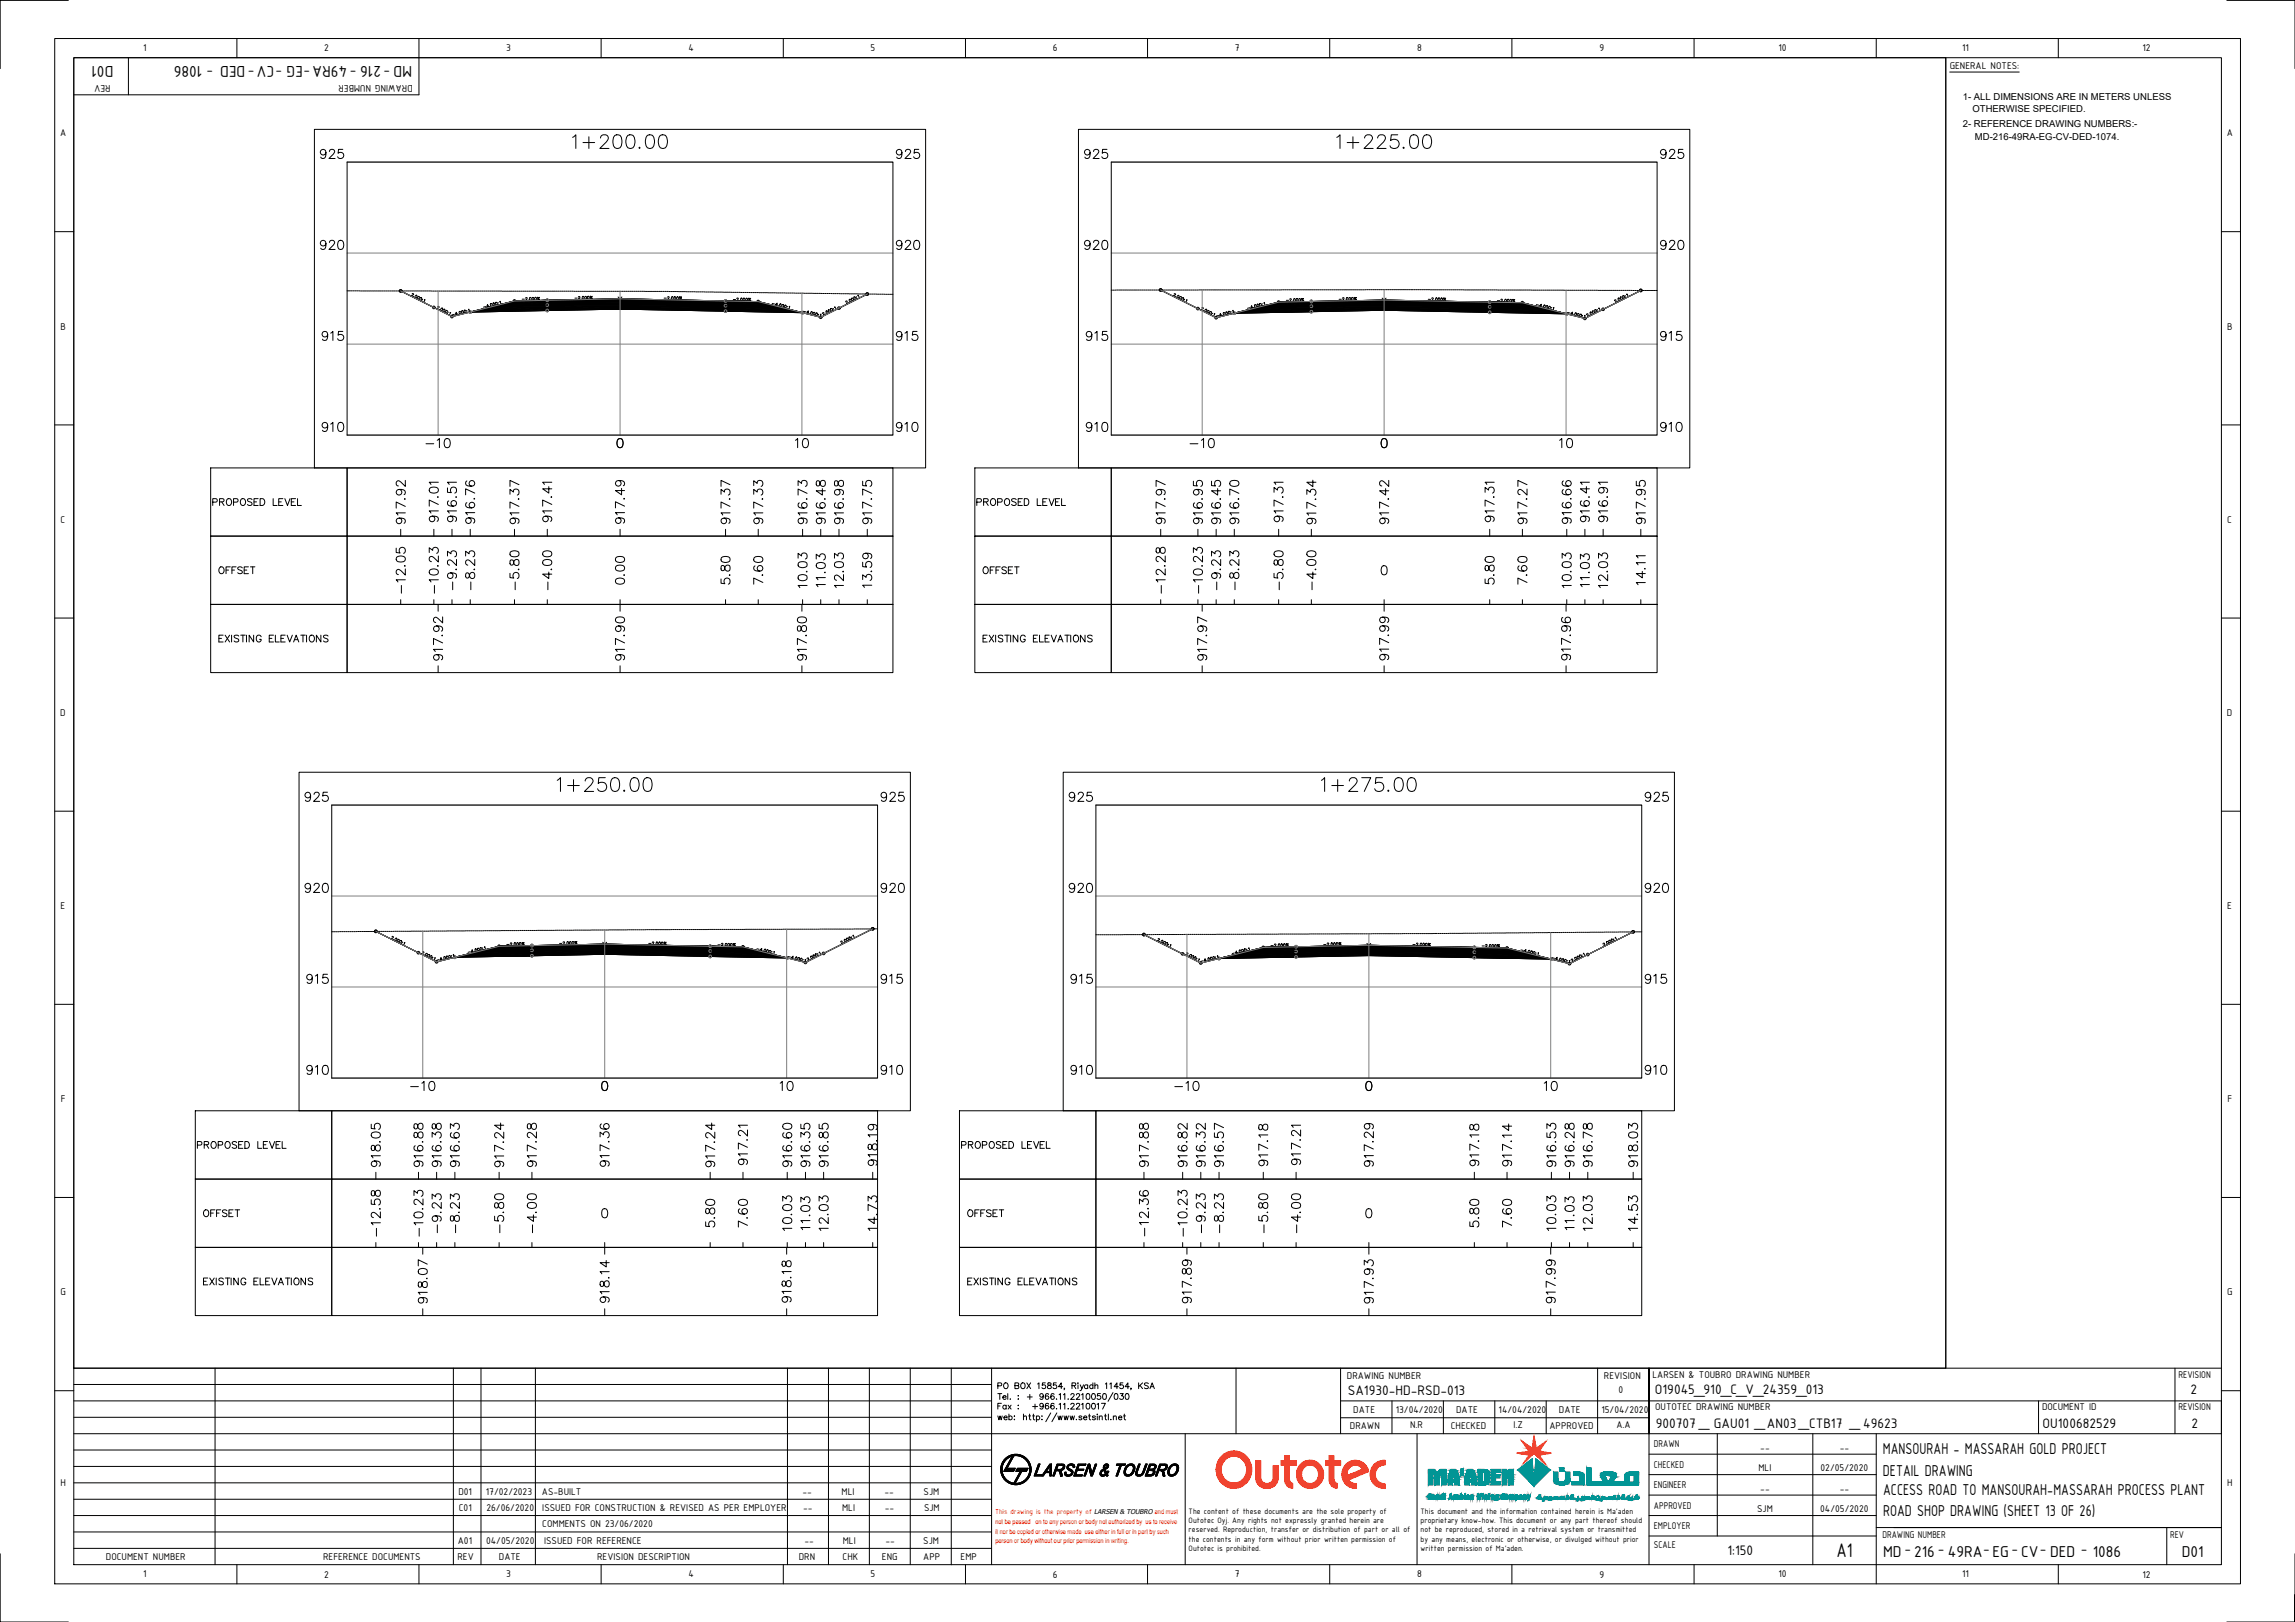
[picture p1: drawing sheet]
<svg xmlns="http://www.w3.org/2000/svg" width="841mm" height="594mm" viewBox="0 0 841 594" stroke-linecap="round" stroke-linejoin="round" font-family="sans-serif">
<defs><g id="words">
<g font-size="9.3">
<text x="208.8" y="55.7">1+200.00</text>
<text x="488.9" y="55.7">1+225.00</text>
</g>
<g font-size="8.8">
<text x="203.2" y="291">1+250.00</text>
<text x="483.3" y="291">1+275.00</text>
</g>
<text font-size="7.8" x="673" y="570.3">A1</text>
<g font-size="7.1">
<text x="149.9" y="193" transform="rotate(-90 149.9 193)">917.92</text>
<text x="161.9" y="192.3" transform="rotate(-90 161.9 192.3)">917.01</text>
<text x="168.6" y="192.3" transform="rotate(-90 168.6 192.3)">916.51</text>
<text x="175.3" y="193" transform="rotate(-90 175.3 193)">916.76</text>
<text x="191.6" y="193" transform="rotate(-90 191.6 193)">917.37</text>
<text x="203.6" y="192.3" transform="rotate(-90 203.6 192.3)">917.41</text>
<text x="268.8" y="193" transform="rotate(-90 268.8 193)">917.37</text>
<text x="280.8" y="193" transform="rotate(-90 280.8 193)">917.33</text>
<text x="303.7" y="193" transform="rotate(-90 303.7 193)">916.48</text>
<text x="310.4" y="193" transform="rotate(-90 310.4 193)">916.98</text>
<text x="428.3" y="193" transform="rotate(-90 428.3 193)">917.97</text>
<text x="442" y="193" transform="rotate(-90 442 193)">916.95</text>
<text x="548.9" y="192.3" transform="rotate(-90 548.9 192.3)">917.31</text>
<text x="560.9" y="193" transform="rotate(-90 560.9 193)">917.27</text>
<text x="577.1" y="193" transform="rotate(-90 577.1 193)">916.66</text>
<text x="583.8" y="192.3" transform="rotate(-90 583.8 192.3)">916.41</text>
<text x="604.3" y="193" transform="rotate(-90 604.3 193)">917.95</text>
<text x="268.8" y="215.2" transform="rotate(-90 268.8 215.2)">5.80</text>
<text x="280.8" y="215.2" transform="rotate(-90 280.8 215.2)">7.60</text>
<text x="548.9" y="215.2" transform="rotate(-90 548.9 215.2)">5.80</text>
<text x="560.9" y="215.2" transform="rotate(-90 560.9 215.2)">7.60</text>
<text x="604.3" y="215.5" transform="rotate(-90 604.3 215.5)">14.11</text>
<text x="149.9" y="218.4" transform="rotate(-90 149.9 218.4)">-12.05</text>
<text x="161.9" y="218.4" transform="rotate(-90 161.9 218.4)">-10.23</text>
<text x="168.6" y="217.3" transform="rotate(-90 168.6 217.3)">-9.23</text>
<text x="175.3" y="217.3" transform="rotate(-90 175.3 217.3)">-8.23</text>
<text x="191.6" y="217.3" transform="rotate(-90 191.6 217.3)">-5.80</text>
<text x="203.6" y="217.3" transform="rotate(-90 203.6 217.3)">-4.00</text>
<text x="303.7" y="216.3" transform="rotate(-90 303.7 216.3)">11.03</text>
<text x="310.4" y="216.6" transform="rotate(-90 310.4 216.6)">12.03</text>
<text x="428.3" y="218.4" transform="rotate(-90 428.3 218.4)">-12.28</text>
<text x="442" y="218.4" transform="rotate(-90 442 218.4)">-10.23</text>
<text x="577.1" y="216.6" transform="rotate(-90 577.1 216.6)">10.03</text>
<text x="583.8" y="216.3" transform="rotate(-90 583.8 216.3)">11.03</text>
<text x="149.6" y="400.8">-10</text>
<text x="285" y="400.8">10</text>
<text x="429.7" y="400.8">-10</text>
<text x="565.1" y="400.8">10</text>
<text x="140.8" y="428.6" transform="rotate(-90 140.8 428.6)">918.05</text>
<text x="163" y="428.6" transform="rotate(-90 163 428.6)">916.38</text>
<text x="169.7" y="428.6" transform="rotate(-90 169.7 428.6)">916.63</text>
<text x="185.9" y="428.6" transform="rotate(-90 185.9 428.6)">917.24</text>
<text x="197.9" y="428.6" transform="rotate(-90 197.9 428.6)">917.28</text>
<text x="275.2" y="427.9" transform="rotate(-90 275.2 427.9)">917.21</text>
<text x="298.1" y="428.6" transform="rotate(-90 298.1 428.6)">916.35</text>
<text x="304.8" y="428.6" transform="rotate(-90 304.8 428.6)">916.85</text>
<text x="322.8" y="428.3" transform="rotate(-90 322.8 428.3)">918.19</text>
<text x="436.4" y="428.6" transform="rotate(-90 436.4 428.6)">916.82</text>
<text x="443.1" y="428.6" transform="rotate(-90 443.1 428.6)">916.32</text>
<text x="478" y="427.9" transform="rotate(-90 478 427.9)">917.21</text>
<text x="543.3" y="428.3" transform="rotate(-90 543.3 428.3)">917.18</text>
<text x="555.3" y="428.3" transform="rotate(-90 555.3 428.3)">917.14</text>
<text x="571.5" y="428.6" transform="rotate(-90 571.5 428.6)">916.53</text>
<text x="578.2" y="428.6" transform="rotate(-90 578.2 428.6)">916.28</text>
<text x="584.9" y="428.6" transform="rotate(-90 584.9 428.6)">916.78</text>
<text x="601.5" y="428.6" transform="rotate(-90 601.5 428.6)">918.03</text>
<text x="140.8" y="454" transform="rotate(-90 140.8 454)">-12.58</text>
<text x="163" y="452.6" transform="rotate(-90 163 452.6)">-9.23</text>
<text x="169.7" y="452.6" transform="rotate(-90 169.7 452.6)">-8.23</text>
<text x="185.9" y="452.6" transform="rotate(-90 185.9 452.6)">-5.80</text>
<text x="197.9" y="452.6" transform="rotate(-90 197.9 452.6)">-4.00</text>
<text x="275.2" y="450.5" transform="rotate(-90 275.2 450.5)">7.60</text>
<text x="298.1" y="451.6" transform="rotate(-90 298.1 451.6)">11.03</text>
<text x="304.8" y="451.9" transform="rotate(-90 304.8 451.9)">12.03</text>
<text x="322.8" y="451.9" transform="rotate(-90 322.8 451.9)">14.73</text>
<text x="436.4" y="454" transform="rotate(-90 436.4 454)">-10.23</text>
<text x="443.1" y="452.6" transform="rotate(-90 443.1 452.6)">-9.23</text>
<text x="478" y="452.6" transform="rotate(-90 478 452.6)">-4.00</text>
<text x="543.3" y="450.5" transform="rotate(-90 543.3 450.5)">5.80</text>
<text x="555.3" y="450.5" transform="rotate(-90 555.3 450.5)">7.60</text>
<text x="571.5" y="451.9" transform="rotate(-90 571.5 451.9)">10.03</text>
<text x="578.2" y="451.6" transform="rotate(-90 578.2 451.6)">11.03</text>
<text x="584.9" y="451.9" transform="rotate(-90 584.9 451.9)">12.03</text>
<text x="601.5" y="451.9" transform="rotate(-90 601.5 451.9)">14.53</text>
</g>
<g font-size="6.6">
<text x="116.4" y="59.3">925</text>
<text x="327.7" y="59.3">925</text>
<text x="396.5" y="59.3">925</text>
<text x="607.5" y="59.3">925</text>
<text x="116.4" y="92.4">920</text>
<text x="327.7" y="92.4">920</text>
<text x="396.5" y="92.4">920</text>
<text x="607.5" y="92.4">920</text>
<text x="117.1" y="125.9">915</text>
<text x="327.7" y="125.9">915</text>
<text x="397.2" y="125.9">915</text>
<text x="607.5" y="125.9">915</text>
<text x="117.1" y="159.1">910</text>
<text x="327.7" y="159.1">910</text>
<text x="397.2" y="159.1">910</text>
<text x="607.5" y="159.1">910</text>
<text x="155.2" y="165.1">-10</text>
<text x="290.7" y="165.1">10</text>
<text x="435.3" y="165.1">-10</text>
<text x="570.8" y="165.1">10</text>
<text x="230" y="193" transform="rotate(-90 230 193)">917.49</text>
<text x="297" y="193" transform="rotate(-90 297 193)">916.73</text>
<text x="320.7" y="193" transform="rotate(-90 320.7 193)">917.75</text>
<text x="448.4" y="193" transform="rotate(-90 448.4 193)">916.45</text>
<text x="455.1" y="193" transform="rotate(-90 455.1 193)">916.70</text>
<text x="471.3" y="192.3" transform="rotate(-90 471.3 192.3)">917.31</text>
<text x="483.3" y="193" transform="rotate(-90 483.3 193)">917.34</text>
<text x="510.1" y="193" transform="rotate(-90 510.1 193)">917.42</text>
<text x="590.2" y="192.3" transform="rotate(-90 590.2 192.3)">916.91</text>
<text x="230" y="215.2" transform="rotate(-90 230 215.2)">0.00</text>
<text x="297" y="216.6" transform="rotate(-90 297 216.6)">10.03</text>
<text x="320.7" y="216.3" transform="rotate(-90 320.7 216.3)">13.59</text>
<text x="448.4" y="217.3" transform="rotate(-90 448.4 217.3)">-9.23</text>
<text x="455.1" y="217.3" transform="rotate(-90 455.1 217.3)">-8.23</text>
<text x="471.3" y="217.3" transform="rotate(-90 471.3 217.3)">-5.80</text>
<text x="483.3" y="217.3" transform="rotate(-90 483.3 217.3)">-4.00</text>
<text x="590.2" y="216.6" transform="rotate(-90 590.2 216.6)">12.03</text>
<text x="163.3" y="243.1" transform="rotate(-90 163.3 243.1)">917.92</text>
<text x="230" y="243.1" transform="rotate(-90 230 243.1)">917.90</text>
<text x="296.7" y="243.1" transform="rotate(-90 296.7 243.1)">917.80</text>
<text x="443.4" y="243.1" transform="rotate(-90 443.4 243.1)">917.97</text>
<text x="510.1" y="243.1" transform="rotate(-90 510.1 243.1)">917.99</text>
<text x="576.8" y="243.1" transform="rotate(-90 576.8 243.1)">917.96</text>
<text x="110.8" y="294.6">925</text>
<text x="322.1" y="294.6">925</text>
<text x="390.9" y="294.6">925</text>
<text x="601.8" y="294.6">925</text>
<text x="110.8" y="328.1">920</text>
<text x="322.1" y="328.1">920</text>
<text x="390.9" y="328.1">920</text>
<text x="601.8" y="328.1">920</text>
<text x="111.5" y="361.2">915</text>
<text x="322.1" y="361.2">915</text>
<text x="391.6" y="361.2">915</text>
<text x="601.8" y="361.2">915</text>
<text x="111.5" y="394.8">910</text>
<text x="322.1" y="394.8">910</text>
<text x="391.6" y="394.8">910</text>
<text x="601.8" y="394.8">910</text>
<text x="156.3" y="428.6" transform="rotate(-90 156.3 428.6)">916.88</text>
<text x="224.4" y="428.3" transform="rotate(-90 224.4 428.3)">917.36</text>
<text x="263.2" y="428.6" transform="rotate(-90 263.2 428.6)">917.24</text>
<text x="291.4" y="428.6" transform="rotate(-90 291.4 428.6)">916.60</text>
<text x="421.9" y="428.6" transform="rotate(-90 421.9 428.6)">917.88</text>
<text x="449.4" y="428.6" transform="rotate(-90 449.4 428.6)">916.57</text>
<text x="465.7" y="428.3" transform="rotate(-90 465.7 428.3)">917.18</text>
<text x="504.5" y="428.3" transform="rotate(-90 504.5 428.3)">917.29</text>
<text x="156.3" y="454" transform="rotate(-90 156.3 454)">-10.23</text>
<text x="263.2" y="450.5" transform="rotate(-90 263.2 450.5)">5.80</text>
<text x="291.4" y="451.9" transform="rotate(-90 291.4 451.9)">10.03</text>
<text x="421.9" y="454" transform="rotate(-90 421.9 454)">-12.36</text>
<text x="449.4" y="452.6" transform="rotate(-90 449.4 452.6)">-8.23</text>
<text x="465.7" y="452.6" transform="rotate(-90 465.7 452.6)">-5.80</text>
<text x="157.7" y="478.4" transform="rotate(-90 157.7 478.4)">918.07</text>
<text x="224.4" y="478.4" transform="rotate(-90 224.4 478.4)">918.14</text>
<text x="291" y="478.4" transform="rotate(-90 291 478.4)">918.18</text>
<text x="437.8" y="478.4" transform="rotate(-90 437.8 478.4)">917.89</text>
<text x="504.5" y="478.4" transform="rotate(-90 504.5 478.4)">917.93</text>
<text x="571.1" y="478.4" transform="rotate(-90 571.1 478.4)">917.99</text>
</g>
<g font-size="6.2">
<text x="41.6" y="24.1" transform="rotate(180 41.6 24.1)">D01</text>
<text x="74.2" y="24.1" transform="rotate(180 74.2 24.1)">1086</text>
<text x="100.4" y="24.1" transform="rotate(180 100.4 24.1)">CV DED</text>
<text x="127.3" y="24.1" transform="rotate(180 127.3 24.1)">49RA EG</text>
<text x="139.6" y="24.1" transform="rotate(180 139.6 24.1)">216</text>
<text x="151" y="24.1" transform="rotate(180 151 24.1)">MD</text>
<text x="690" y="532.6">MANSOURAH - MASSARAH GOLD PROJECT</text>
<text x="690" y="540.5">DETAIL DRAWING</text>
<text x="690.1" y="547.6">ACCESS ROAD TO MANSOURAH-MASSARAH PROCESS PLANT</text>
<text x="690.1" y="555.1">ROAD SHOP DRAWING (SHEET 13 OF 26)</text>
<text x="690.1" y="570.1">MD</text>
<text x="701.4" y="570.1">216</text>
<text x="713.8" y="570.1">49RA EG</text>
<text x="740.6" y="570.1">CV DED</text>
<text x="766.9" y="570.1">1086</text>
<text x="799.5" y="570.1">D01</text>
</g>
<g font-size="5.7">
<text x="76.9" y="186.3">PROPOSED LEVEL</text>
<text x="357" y="186.3">PROPOSED LEVEL</text>
<text x="79.4" y="211.3">OFFSET</text>
<text x="359.5" y="211.3">OFFSET</text>
<text x="79.4" y="236.4">EXISTING ELEVATIONS</text>
<text x="359.5" y="236.4">EXISTING ELEVATIONS</text>
<text x="71.6" y="421.9">PROPOSED LEVEL</text>
<text x="351.4" y="421.9">PROPOSED LEVEL</text>
<text x="73.7" y="447">OFFSET</text>
<text x="353.8" y="447">OFFSET</text>
<text x="73.7" y="471.7">EXISTING ELEVATIONS</text>
<text x="353.8" y="471.7">EXISTING ELEVATIONS</text>
</g>
<g font-size="5.4">
<text x="75.6" y="27">-</text>
<text x="90.8" y="27">-</text>
<text x="101" y="27">-</text>
<text x="111.3" y="27">-</text>
<text x="128.2" y="27">-</text>
<text x="140.6" y="27">-</text>
<text x="493.9" y="511.1">SA1930-HD-RSD-013</text>
<text x="606.5" y="510.6">O19045_910_C_V_24359_013</text>
<text x="802.7" y="510.6">2</text>
<text x="606.8" y="523.1">900707 _ GAU01 _AN03 _CTB17 _49623</text>
<text x="748.5" y="523.1">OU100682529</text>
<text x="803" y="523.1">2</text>
<text x="633" y="569.7">1:150</text>
<text x="697.9" y="569">-</text>
<text x="710.1" y="569">-</text>
<text x="726.8" y="569">-</text>
<text x="737.1" y="569">-</text>
<text x="747.5" y="569">-</text>
<text x="762.5" y="569">-</text>
</g>
<g font-size="3.9">
<text x="52.5" y="18.8">1</text>
<text x="118.8" y="18.9">2</text>
<text x="185.5" y="18.7">3</text>
<text x="252.3" y="18.8">4</text>
<text x="319" y="18.7">5</text>
<text x="385.9" y="18.8">6</text>
<text x="452.6" y="18.8">7</text>
<text x="519.3" y="18.8">8</text>
<text x="586.1" y="18.7">9</text>
<text x="651.7" y="18.8">10</text>
<text x="719.1" y="18.8">11</text>
<text x="785.1" y="18.9">12</text>
<text x="714.5" y="25.4">GENERAL NOTES:</text>
<text x="40.5" y="31" transform="rotate(180 40.5 31)">REV</text>
<text x="151.2" y="31" transform="rotate(180 151.2 31)">DRAWING NUMBER</text>
<text x="22" y="50">A</text>
<text x="816" y="50">A</text>
<text x="22.2" y="120.7">B</text>
<text x="816.2" y="120.7">B</text>
<text x="22.2" y="191.4">C</text>
<text x="816.2" y="191.4">C</text>
<text x="22.1" y="262.2">D</text>
<text x="816.1" y="262.2">D</text>
<text x="22.2" y="333">E</text>
<text x="816.2" y="333">E</text>
<text x="22.3" y="403.7">F</text>
<text x="816.3" y="403.7">F</text>
<text x="22.2" y="474.4">G</text>
<text x="816.2" y="474.4">G</text>
<text x="493.6" y="505.2">DRAWING NUMBER</text>
<text x="587.8" y="505.2">REVISION</text>
<text x="605.6" y="504.6">LARSEN &amp; TOUBRO DRAWING NUMBER</text>
<text x="798.3" y="504.6">REVISION</text>
<text x="593.1" y="510.1">0</text>
<text x="495.9" y="517.5">DATE</text>
<text x="511.5" y="517.5">13/04/2020</text>
<text x="533.6" y="517.5">DATE</text>
<text x="549.2" y="517.5">14/04/2020</text>
<text x="571.3" y="517.5">DATE</text>
<text x="586.9" y="517.5">15/04/2020</text>
<text x="606.5" y="516.6">OUTOTEC DRAWING NUMBER</text>
<text x="748.3" y="516.6">DOCUMENT ID</text>
<text x="798.3" y="516.6">REVISION</text>
<text x="494.7" y="523.3">DRAWN</text>
<text x="516.7" y="523">N.R</text>
<text x="531.7" y="523.3">CHECKED</text>
<text x="554.6" y="523">I.Z</text>
<text x="567.8" y="523.3">APPROVED</text>
<text x="592.4" y="523">A.A</text>
<text x="606.1" y="530.1">DRAWN</text>
<text x="645.1" y="531.3">--</text>
<text x="674.2" y="531.3">--</text>
<text x="606.1" y="537.6">CHECKED</text>
<text x="644.4" y="538.8">MLI</text>
<text x="667.2" y="538.8">02/05/2020</text>
<text x="22.2" y="544.2">H</text>
<text x="606.1" y="545.1">ENGINEER</text>
<text x="816.2" y="544.2">H</text>
<text x="168" y="547.4">D01</text>
<text x="178" y="547.4">17/02/2023</text>
<text x="198.6" y="547.4">AS-BUILT</text>
<text x="294.1" y="547.4">--</text>
<text x="308.4" y="547.4">MLI</text>
<text x="324.1" y="547.4">--</text>
<text x="338.4" y="547.4">SJM</text>
<text x="645.1" y="546.4">--</text>
<text x="674.2" y="546.4">--</text>
<text x="168.1" y="553.4">C01</text>
<text x="178.3" y="553.4">26/06/2020</text>
<text x="198.7" y="553.4">ISSUED FOR CONSTRUCTION &amp; REVISED AS PER EMPLOYER</text>
<text x="294.3" y="553.4">--</text>
<text x="308.6" y="553.4">MLI</text>
<text x="324.3" y="553.4">--</text>
<text x="338.6" y="553.4">SJM</text>
<text x="606.1" y="552.6">APPROVED</text>
<text x="643.9" y="553.9">SJM</text>
<text x="667" y="553.9">04/05/2020</text>
<text x="198.7" y="559.4">COMMENTS ON 23/06/2020</text>
<text x="606.1" y="560.1">EMPLOYER</text>
<text x="689.8" y="563.2">DRAWING NUMBER</text>
<text x="795.3" y="563.2">REV</text>
<text x="167.8" y="565.6">A01</text>
<text x="178.1" y="565.6">04/05/2020</text>
<text x="199.4" y="565.6">ISSUED FOR REFERENCE</text>
<text x="294.8" y="565.6">--</text>
<text x="308.8" y="565.6">MLI</text>
<text x="324.5" y="565.6">--</text>
<text x="338.4" y="565.6">SJM</text>
<text x="606.1" y="567">SCALE</text>
<text x="38.8" y="571.3">DOCUMENT NUMBER</text>
<text x="118.4" y="571.3">REFERENCE DOCUMENTS</text>
<text x="167.7" y="571.3">REV</text>
<text x="182.8" y="571.3">DATE</text>
<text x="218.8" y="571.3">REVISION DESCRIPTION</text>
<text x="292.7" y="571.3">DRN</text>
<text x="308.8" y="571.3">CHK</text>
<text x="323.2" y="571.3">ENG</text>
<text x="338.4" y="571.3">APP</text>
<text x="352" y="571.3">EMP</text>
<text x="52.5" y="577.7">1</text>
<text x="118.8" y="577.8">2</text>
<text x="185.5" y="577.7">3</text>
<text x="252.3" y="577.7">4</text>
<text x="319" y="577.7">5</text>
<text x="385.9" y="577.8">6</text>
<text x="452.6" y="577.7">7</text>
<text x="519.3" y="577.7">8</text>
<text x="586.1" y="577.9">9</text>
<text x="651.7" y="577.7">10</text>
<text x="719.1" y="577.7">11</text>
<text x="785.1" y="577.8">12</text>
</g>
<g font-size="3.5">
<text x="719.3" y="36.5">1- ALL DIMENSIONS ARE IN METERS UNLESS</text>
<text x="722.8" y="41.2">OTHERWISE SPECIFIED.</text>
<text x="719.3" y="46.5">2- REFERENCE DRAWING NUMBERS:-</text>
<text x="723.7" y="51.4">MD-216-49RA-EG-CV-DED-1074.</text>
</g>
<g font-size="3.1">
<text x="435.6" y="554.6">The content of these documents are the sole property of</text>
<text x="435.6" y="557.9">Outotec Oyj. Any rights not expressly granted herein are</text>
<text x="520.6" y="554.6">This document and the information contained herein is Ma'aden</text>
<text x="520.6" y="557.9">proprietary know-how. This document or any part thereof should</text>
<text x="435.6" y="561.3">reserved. Reproduction, transfer or distribution of part or all of</text>
<text x="520.6" y="561.3">not be reproduced, stored in a retrieval system or transmitted</text>
<text x="435.6" y="564.6">the contents in any form without prior written permission of</text>
<text x="435.6" y="567.9">Outotec is prohibited.</text>
<text x="520.6" y="564.6">by any means, electronic or otherwise, or divulged without prior</text>
<text x="520.6" y="567.9">written permission of Ma'aden.</text>
</g>
<text font-size="2.8" fill="#f00" x="364.7" y="554.5">This drawing is the property of</text>
<text font-size="2.5" x="400.9" y="554.5">LARSEN &amp; TOUBRO and must</text>
<g font-size="2.5" fill="#f00">
<text x="364.8" y="558.1">not be passed on to any person or body not authorized by us to receive</text>
<text x="364.8" y="561.7">it nor be copied or otherwise made use either in full or in part by such</text>
<text x="364.8" y="565.3">person or body without our prior permission in writing.</text>
</g>
</g></defs>
<!-- layer: C-ROAD-SCTN -->
<g fill="none" stroke="#000" stroke-width=".37">
<path d="M127.2 106.5h1.1M128.6 106.5h.5M129.3 106.5h.5M130.1 106.5h.5M130.8 106.5h.5M131.6 106.5l.5 .1M132.3 106.6h.5M133.1 106.6h.5M133.8 106.6h.5M134.6 106.6h.5M135.3 106.6h.5M136.1 106.6h.5"/>
<path d="M136.8 106.6h.5M137.6 106.6h.5M138.3 106.6h.5M139.1 106.6h.5M139.8 106.6h.5M140.6 106.6h.5M141.3 106.6h.5M142.1 106.6h.5M142.8 106.6h.5M143.6 106.6h.5M144.3 106.6h.5M145.1 106.6h.5"/>
<path d="M145.8 106.6h.5M146.6 106.6h.5M146.8 106.6l18.8 9.4 22.9-5.7M147.3 106.6h.5M148.1 106.6h.5M148.8 106.6h.5M149.6 106.6h.5M150.3 106.6h.5M151 107.6l.6 .1-.9 .6 .5 .3M151.1 106.6h.5M151.6 108.6h.1M151.8 106.6h.5"/>
<path d="M152.6 106.6h.5M153.3 106.6h.5M154.1 106.6h.5M154.6 110.1h.1M154.8 109.6h.1M154.8 106.6h.5M155.5 109.8l.3-.1-.5 .9M155.6 106.6h.5M156.3 106.6h.5M157.1 106.6h.5M157.8 106.6h.5M158.6 106.6h.5"/>
<path d="M159.3 106.6h.5M160.1 106.6h.5M160.4 112.3h.5v.3l-.9 .4 .6 .3M160.8 106.6h.5M161 113.3v.1M161.6 106.6h.5M162.3 106.6h.5M163.1 106.6h.5M163.8 106.6h.5M163.9 114.8h.1M164.2 114.3h.1M164.6 106.6h.5"/>
<path d="M164.9 114.5l.3-.1-.5 .9M165.3 106.6h.5M166.1 106.6h.5M166.5 115.1l-.8 .2M166.8 106.6h.5M167.6 106.6h.5M167.6 114.9l-.7 .2 .3-.7 .3 .9M167.9 115.1l.1 .1M168.3 106.6h.5M169.1 106.6h.5M169.8 106.6h.5M170.6 106.6h.5"/>
<path d="M171.1 113.8h.1M171.2 114.3h.1M171.3 106.6h.5M171.6 113.5l.2-.3 .3 1M172.1 106.6h.5M172.8 106.6h.5M173.6 106.6h.5M174.3 106.6h.5M175.1 106.6h.5M175.8 106.6h.5M176.6 106.6h.5M177.3 106.6h.5"/>
<path d="M178 112.3l-.8 .2M178.1 106.6h.5M178.8 106.6h.5M179.1 112.1l-.7 .2 .3-.8 .2 1M179.4 112.2v.1M179.6 106.6h.5M180.3 106.6h.5M181 112.1l-8.7 2.2 54.9-1.1M181.1 106.6h.5M181.8 106.6h.5M182.5 110.9h.1M182.6 106.6h.5"/>
<path d="M182.6 111.4h.1M183.1 110.6l.2-.3 .2 1M183.3 106.6h.5M184.1 106.7h.5M184.8 106.7h.5M185.6 106.7h.5M186.3 106.7h.5M187.1 106.7h.5M187.8 106.7h.5M188.5 110.3l12.1-.3-12.1 .3-7.5 1.8 19.6-.4M188.6 106.7h.5M189.3 106.7h.5"/>
<path d="M190.1 106.7h.5M190.8 106.7h.5M191.3 109.6h.9M191.6 106.7h.5M192.3 106.7h.5M192.6 109.2l.6-.1-.6 .9h.6M193.1 106.7h.5M193.6 109.9h.1M193.8 106.7h.5M194.6 106.7h.5M195.3 106.7h.5M196.1 106.7h.5"/>
<path d="M196.8 106.7h.5M197.1 108.9l-.1 .3v-.3h.7l-.8 1M197.6 106.7h.5M198.3 106.7h.5M199.1 106.7h.5M199.8 106.7h.5M200.6 111.7v2l26.6-.5M200.6 110v3.7v-2M200.6 110l-12.1 .3M200.6 111.7v-1.7l-12.1 .3-7.5 1.8M200.6 111.7l-19.6 .4-8.7 2.2 28.3-.6M200.6 106.7h.5"/>
<path d="M200.6 109.5v.5M201.3 106.7h.5M202.1 106.7h.5M202.8 106.7h.5M203.6 106.7h.5M204.3 106.7h.5M205.1 106.7h.5M205.8 106.7h.5M206.6 106.7h.5M207.3 106.7h.5M208.1 106.7h.5M208.8 106.7h.5"/>
<path d="M209.6 106.7h.5M210.3 106.7h.5M210.7 109.2h.8M211.1 106.7h.5M211.8 106.7h.5M211.9 108.9l.2-.3 .4 .2-.6 .8h.7M212.6 106.7h.5M212.9 109.5h.1M213.3 106.7h.5M214.1 106.7h.5M214.8 106.7h.5M215.6 106.7h.5"/>
<path d="M216.3 106.7h.5M216.4 108.5l-.1 .4v-.4h.7l-.8 1M216.8 109.2l.2 .2zM217.1 106.7h.5M217.8 106.7h.5M218.6 106.7h.5M219.3 106.7h.5M220.1 106.7h.5M220.8 106.7h.5M221.6 106.7h.5M222.3 106.7h.5M223.1 106.7h.5"/>
<path d="M223.8 106.7h.5M224.6 106.7h.5M225.3 106.7h.5M226.1 106.7h.5M226.5 108.8l1.4 1.4M226.8 106.7h.8M227.2 109.4v.3l38.7 .8v-.2l12 .2M227.2 109.7l38.7 .8v.4l-38.7-.8zM227.2 110.1l38.7 .8v1.1M227.2 110.1v1.1l58.2 1.2M227.2 111.2l38.7 .8v2l-38.7-.8zM227.2 109.7v3.5"/>
<path d="M227.2 109.7l-26.6 .6v-.3M227.2 109.7l-26.6 .6v.4l26.6-.6M227.2 110.1l-26.6 .6v1M227.2 109.4l-38.7 .9 38.7-.9M227.2 109.4l50.7 1.1M227.2 109.7l38.7 .8M227.2 110.1l38.7 .8M227.2 111.2l38.7 .8M227.2 109.4v.3M227.2 109.4l-38.7 .9M227.2 111.2l-46.2 .9M227.2 111.2l-26.6 .5"/>
<path d="M227.2 110.1l-26.6 .6M227.8 106.7h.5M227.9 108.8l-1.4 1.4M228.6 106.7h.5M229.3 106.7h.5M230.1 106.7h.5M230.8 106.7h.5M231.5 106.7h.6M232.3 106.7h.5M233.1 106.7h.5M233.8 106.7h.5M234.6 106.7h.5"/>
<path d="M235.3 106.7h.5M236.1 106.7h.5M236.8 106.7h.5M237.6 106.7h.5M238.3 106.7h.5M239.1 106.7h.5M239.8 106.7h.5M240.6 106.7h.5M241.3 106.7h.5M242 106.7h.7M242.9 106.7h.5M243.4 109.2h.8"/>
<path d="M243.7 106.7h.5M244.5 106.7h.4M244.7 108.9l.1-.3 .4 .3-.6 .8h.7M245.2 106.8h.5M245.6 109.6h.1M245.9 106.8h.6M246.7 106.8h.5M247.5 106.8h.4M248.2 106.8h.5M248.9 106.8h.6M249.2 108.7l-.2 .4v-.4h.8l-.9 1M249.7 106.8h.5"/>
<path d="M250.4 106.8h.5M251.2 106.8l.5 .1M252 106.9h.5M252.7 106.9h.5M253.4 106.9h.5M254.2 106.9h.5M255 106.9h.5M255.7 106.9h.5M256.4 106.9h.5M257.2 106.9h.5M258 106.9h.4M258.7 106.9h.5"/>
<path d="M259.4 106.9h.6M260.2 106.9h.5M260.9 106.9h.5M261.7 107h.5M262.5 107h.5M263.2 107h.5M263.9 107h.5M264.7 107h.5M265.5 107h.5M265.9 112v-1.7l12 .2 7.5 1.9M265.9 109.7v4.3l28.2 .5-8.7-2.1-19.5-.4M266.2 107h.5"/>
<path d="M266.9 107h.5M267.7 107l.5 .1M268.5 107.1h.4M268.7 109.7h.9M269.2 107.1h.5M269.9 107.1h.6M270 109.4l.5-.2 .1 .2-.7 .8h.7M270.7 107.1h.5M270.9 110.1h.1M271.4 107.1h.5M272.2 107.1h.5M273 107.1h.5"/>
<path d="M273.7 107.1h.5M274.4 107.1l.5 .1M274.5 109.2l-.2 .4v-.3l.8-.1-.9 1.1M274.7 110l.3-.1 .1 .2zM275.2 107.2h.5M276 107.2h.5M276.7 107.2h.5M277.4 107.2h.5M277.9 110.5l-50.7-1.1 50.7 1.1M277.9 110.5l-12-.2 12 .2 7.5 1.9-19.5-.4M278.2 107.2h.5M279 107.2h.4"/>
<path d="M279.7 107.2h.5M280.4 107.2h.6M281.2 107.2h.5M282 107.2h.4M282.7 107.2h.5M283 111.1l.8 .3M283.4 107.2h.6M284.2 107.2l.5 .1M284.9 111.7l-.7-.2 .6-.5-.2 1M284.9 107.3h.5M285.1 112h.1M285.4 112.4l8.7 2.1-66.9-1.3"/>
<path d="M285.7 107.3h.5M286.5 107.3h.5M287.2 107.3h.5M287.9 107.3h.5M288.3 112.8h.1M288.4 112.3h.1M288.7 107.3h.5M289.2 112.3l.2-.1-.2 .9M289.5 107.3h.4M290.2 107.3h.5M290.9 107.3l.6 .1M291.7 107.4h.5"/>
<path d="M292.5 107.4h.4M293.2 107.4h.5M293.9 107.4h.6M294.5 114l.8 .2M294.7 107.4h.5M295.4 107.4h.5M296.2 107.4h.5M296.3 114.6l-.7-.2 .6-.6-.2 1M296.5 114.9h.1M297 107.4h.5M297.7 107.4l.5 .1M298.4 107.5h.5"/>
<path d="M299.2 107.5h.5M299.8 115.7h.1M299.9 115.1h.1M300 107.5h.5M300.6 115.2l.3-.2-.3 1M300.7 107.5h.5M301.4 114.9l.4-.4-.1 1 .6-.3M301.4 107.5h.5M302.2 107.5h.5M302.5 115h.1M303 107.5h.4M303.7 107.5h.5"/>
<path d="M304.4 107.5h.6M305.2 107.5h.5M305.3 113h.1M305.5 113.6h.1M305.8 112.6l.1-.3 .5 .9M305.9 107.5h.5M306.7 107.5h.5M307.5 107.5l.5 .1M308.2 107.6h.5M308.9 107.6h.5M309.7 107.6h.5M309.9 110.6l.3-.4 .3 .2-.3 .9 .6-.3"/>
<path d="M310.5 107.6h.5M311.1 110.8h.1M311.2 107.6h.5M311.9 107.6h.5M312.7 107.6h.5M313.5 107.6h.4M313.8 108.8h.1M314.1 109.3h.1M314.2 107.6l.5 .1M314.3 108.3l.1-.3 .5 .9M314.9 107.7h.6M315.7 107.7h.5"/>
<path d="M316.4 107.7h.5M317.2 107.7h.5M317.8 107.7l-17 8.5-22.9-5.7M318 107.7h.5M318.7 107.7h.5M319.4 107.7h.5M320.2 107.7h.5M321 107.7l.5 .1M321.7 107.8h.5M322.4 107.8h.5M323.2 107.8h.5M324 107.8h.4"/>
<path d="M324.7 107.8h.5M325.4 107.8h.6M326.2 107.8h.5M326.9 107.8h.3M407.2 106.3h.4M407.9 106.3h.4M409.1 106.2l-.5 .1M409.3 106.2h.6M410.1 106.2h.5M410.8 106.2h.5M411.6 106.2h.5M412.4 106.2h.5"/>
<path d="M413.1 106.2h.5M413.8 106.2h.5M414.6 106.2h.5M415.4 106.2h.5M416.1 106.2h.5M416.8 106.2h.6M417.6 106.2h.5M418.4 106.2h.4M419.1 106.2h.5M419.8 106.2h.6M420.6 106.2h.5M421.3 106.2h.5"/>
<path d="M422.1 106.2h.5M422.9 106.2h.5M423.6 106.2h.5M424.3 106.2h.5M425.1 106.2h.5M425.4 106.2l20.3 10.2 22.9-5.7M425.9 106.2h.5M426.6 106.2h.5M427.3 106.2h.5M428.1 106.2h.5M428.9 106.2h.4M429.6 106.2h.5"/>
<path d="M430.3 107.7h.5v.3l-.9 .3 .6 .3M430.3 106.2h.6M430.9 108.7h.1M431.1 106.2h.5M431.9 106.2h.4M432.6 106.2h.5M433.4 106.2h.5M433.8 110.2h.1M434.1 109.7h.1M434.1 106.2h.5M434.7 109.8h.3l-.4 .9M434.8 106.2h.5"/>
<path d="M435.6 106.2h.5M436.4 106.2h.5M437.1 106.2h.5M437.8 106.2h.5M438.6 106.2h.5M439.4 106.2h.5M440.1 106.2h.5M440.5 112.7h.4v.3l-.9 .4 .7 .3M440.8 106.2h.6M441 113.8h.1M441.6 106.2h.5M442.4 106.2h.4"/>
<path d="M443.1 106.2h.5M443.9 106.2h.5M444 115.2h.1M444.2 114.7h.1M444.6 106.2h.5M444.9 114.9h.3l-.5 .9M445.3 106.2h.5M446.1 106.2h.5M446.6 115.5l-.9 .3M446.9 106.2h.5M447.6 115.4l-.7 .1 .3-.7 .3 1M447.6 106.2h.5"/>
<path d="M448 115.5v.1M448.3 106.2h.5M449.1 106.2h.5M449.9 106.2h.5M450.6 106.2h.5M451 114.2h.1M451.2 114.7h.1M451.3 106.2h.6M451.7 113.9l.2-.3 .2 1M452.1 106.2h.5M452.9 106.2h.4M453.6 106.2h.5"/>
<path d="M454.3 106.2h.6M455.1 106.2h.5M455.9 106.2h.4M456.6 106.2h.5M457.4 106.2h.5M458 112.7l-.9 .2M458.1 106.2h.5M458.8 106.2h.5M459.1 112.5l-.7 .2 .3-.8 .2 1M459.4 112.7h.1M459.6 106.2h.5M460.4 106.2h.5"/>
<path d="M461.1 106.2h.5M461.8 106.2h.6M462.5 111.3h.1M462.6 106.2h.5M462.6 111.9h.1M463.1 111l.2-.2 .2 .9M463.4 106.2h.5M464.1 106.2h.5M464.8 106.2h.6M465.6 106.2h.5M466.4 106.2h.4M467.1 106.2h.5"/>
<path d="M467.9 106.2h.5M468.6 110.7l12-.3-12 .3-7.6 1.8 19.6-.3M468.6 106.2h.5M469.8 106.1l-.5 .1M470.1 106.1h.5M470.9 106.1h.5M471.4 110h.8M471.6 106.1h.5M472.3 106.1h.5M472.6 109.7l.2-.3 .4 .2-.6 .8h.7M473.1 106.1h.5M473.6 110.3h.1"/>
<path d="M473.9 106.1h.5M474.6 106.1h.5M475.3 106.1h.6M476.1 106.1h.5M476.9 106.1h.4M477.1 109.3l-.1 .4v-.4h.7l-.8 1M477.5 110l.2 .3h-.2zM477.6 106.1h.5M478.4 106.1h.5M479.1 106.1h.5M479.8 106.1h.5M480.6 112.2v1.9l26.6-.5"/>
<path d="M480.6 110.4v3.7v-1.9M480.6 110.4l-12 .3M480.6 112.2v-1.8l-12 .3-7.6 1.8 46.2-.9 38.7 .8M480.6 112.2l-19.6 .3-8.7 2.2 28.3-.6M480.6 109.9v.5M480.6 106.1h.5M481.4 106.1h.5M482.1 106.1h.5M482.8 106.1h.5M483.6 106.1h.5M484.4 106.1h.5M485.1 106.1h.5"/>
<path d="M485.8 106.1h.6M486.6 106.1h.5M487.4 106.1h.4M488.1 106.1h.5M488.9 106.1h.5M489.6 106.1h.5M490.4 106.1h.4M490.7 109.6h.9M491.1 106.1h.5M491.9 106.1h.5M492 109.3l.2-.3 .3 .2-.6 .8h.7M492.6 106.1h.5"/>
<path d="M493 109.9h.1M493.3 106.1h.5M494.1 106.1h.5M494.9 106.1h.5M495.6 106.1h.5M496.3 106.1h.6M496.4 108.9l.2 .2-.3 .2v-.4h.8l-.9 1.1M497.1 106.1h.5M497.9 106.1h.5M498.6 106.1h.5M499.3 106.1h.6M500.6 106.1h-.5"/>
<path d="M500.9 106.1h.4M501.6 106.1h.5M502.4 106.1h.5M503.1 106.1h.5M503.8 106.1h.5M504.6 106.1h.5M505.4 106.1h.5M506.1 106.1h.5M506.5 109.2l1.4 1.4M506.8 106.1h.8M507.2 109.9v.2l38.7 .8v-.2l12 .2M507.2 110.1l38.7 .8v.5l-38.7-.9z"/>
<path d="M507.2 110.5l38.7 .9v1M507.2 110.5v1.1l58.2 1.2M507.2 111.6l38.7 .8v2l-38.7-.8zM507.2 110.1v3.5M507.2 110.1l-26.6 .6v-.3M507.2 110.1l-26.6 .6v.4l26.6-.6M507.2 110.5l-26.6 .6v1.1M507.2 109.9l-38.6 .8 38.6-.8M507.2 109.9l50.7 1M507.2 110.1l38.7 .8M507.2 110.5l38.7 .9M507.2 109.9v.2"/>
<path d="M507.2 109.9l-38.6 .8M507.2 110.5l-26.6 .6M507.2 113.6l-54.9 1.1M507.9 106.1h.5M507.9 109.2l-1.4 1.4M508.7 106.1h.4M509.4 106.1h.5M510.1 106.1h.6M510.9 106.1h.5M511.7 106.1h.4M512.4 106.1h.5M513.2 106.1h.5"/>
<path d="M513.9 106.1h.5M514.6 106.1h.5M515.4 106.1h.5M516.2 106.1h.5M516.9 106.1h1M518.1 106.1h.6M518.9 106.1h.5M519.7 106.1h.4M520.4 106.1h.5M521.2 106.1h.5M521.9 106.1h.5M522.6 106.1h.5"/>
<path d="M523.4 106.1h.5M523.4 109.6l.8 .1M524.2 106.1h.5M524.7 109.3l.2-.2 .4 .2-.7 .8h.7M524.9 106.1h.5M525.6 110h.1M525.6 106.1h.5M526.4 106.1h.5M527.2 106.1h.5M527.9 106.1h.5M528.6 106.1h.6M529.2 109.1l-.2 .4 .1-.4 .7 .1-.9 1"/>
<path d="M529.4 106.1h.5M529.5 109.9l.2 .2zM530.2 106.1h.4M530.9 106.1h.5M531.7 106.1h.5M532.4 106.1h.5M533.1 106.1h.5M533.9 106.1h.5M534.7 106.1h.5M535.4 106.1h.5M536.1 106.1l.5 .1M536.9 106.2h.5"/>
<path d="M537.7 106.2h.5M538.4 106.2h.5M539.1 106.2h.6M539.9 106.2h.5M540.7 106.2h.4M541.4 106.2h.5M542.1 106.2h.6M542.9 106.2h.5M543.6 106.2h.5M544.4 106.2h.5M545.2 106.2h.5M545.9 112.4v-1.7l12 .2 7.5 1.9"/>
<path d="M545.9 110.2v4.2l28.3 .5-8.8-2.1-19.5-.4M545.9 106.2h.5M546.6 106.2h.5M547.4 106.2h.5M548.2 106.2h.5M548.7 110.1h.9M548.9 106.2h.5M549.6 106.2h.5M550 109.8l.2-.2 .4 .2-.7 .8h.7M550.4 106.2h.5M551 110.5h.1M551.2 106.2h.4"/>
<path d="M551.9 106.2h.5M552.6 106.2h.6M553.4 106.2h.5M554.2 106.2h.4M554.5 109.7l-.2 .3 .1-.3h.7l-.8 1M554.8 110.4l.3 .2zM554.9 106.2h.5M555.7 106.2h.5M556.4 106.2h.5M557.1 106.2h.5M557.9 110.9l-50.7-1 50.7 1M557.9 110.9l-12-.2 12 .2 7.5 1.9-19.5-.4"/>
<path d="M557.9 106.2h.5M558.7 106.2h.5M559.4 106.2h.5M560.1 106.2h.5M560.9 106.2l.5 .1M561.7 106.3h.5M562.4 106.3h.5M563 111.6l.9 .2M563.1 106.3h.6M563.9 106.3h.5M564.7 106.3h.4M564.9 112.2l-.7-.3 .6-.5-.2 1"/>
<path d="M565.1 112.5h.1M565.4 106.3h.5M565.4 112.8l8.8 2.1-67-1.3M566.2 106.3h.5M566.9 106.3h.5M567.6 106.3h.5M568.4 113.3h.1M568.4 106.3h.5M568.5 112.7h.1M569.2 112.7l.3-.1-.3 1M569.2 106.3h.5M569.9 106.3h.5"/>
<path d="M570.6 106.3h.5M571.4 106.3h.5M572.2 106.3h.5M572.9 106.3h.5M573.6 106.3h.6M574.4 106.3h.5M574.5 114.4l.8 .3M575.2 106.3h.4M575.9 106.3h.5M576.4 115l-.8-.2 .7-.5-.3 .9M576.6 115.3v.1M576.7 106.3h.5"/>
<path d="M577.4 106.3h.5M578.2 106.3h.4M578.9 106.3h.5M579.7 106.3h.5M579.8 116.1h.1M580 115.5h.1M580.4 106.3h.5M580.6 115.6l.3-.1-.2 .9M581.1 106.3h.5M581.4 115.3l.1-.3h.4l-.2 1 .6-.3M581.9 106.3h.5M582.6 115.5h.1"/>
<path d="M582.7 106.3h.5M583.4 106.3h.5M584.1 106.3h.6M584.9 106.3h.5M585.3 113.5h.1M585.5 114h.1M585.7 106.4h.5M585.8 113l.2-.3 .4 .9M586.4 106.4h.5M587.1 106.4h.6M587.9 106.4h.5M588.7 106.4h.4"/>
<path d="M589.4 106.4h.5M590.2 106.4h.5M590.9 106.4h.5M591.6 106.4h.5M591.7 110.2v-.3h.4l-.1 1 .6-.4M592.4 106.4h.5M592.8 110.3h.1M593.2 106.4h.5M593.9 106.4h.5M594.6 106.4h.6M595.4 106.4h.5M595.5 108.3h.1"/>
<path d="M595.8 108.9h.1M596.1 107.9l.1-.3 .4 .9M596.2 106.4h.5M596.9 106.4h.5M597.6 106.4h.6M598.4 106.4h.5M599.2 106.4h.4M599.9 106.4h.5M600.7 106.4h.5M601.3 106.4l-20.5 10.2-22.9-5.7M601.4 106.4h.5M602.1 106.4h.5"/>
<path d="M602.9 106.4h.5M603.7 106.4h.5M604.4 106.4h.5M605.1 106.4h.5M605.9 106.4h.5M606.7 106.4h.6M121.6 341.3h.3M122.2 341.3h.5M123 341.3h.5M123.7 341.3h.5M124.4 341.2h.6M125.2 341.2h.5"/>
<path d="M126 341.2h.5M126.7 341.2h.5M127.5 341.2h.5M128.2 341.2h.5M129 341.2h.4M129.7 341.2h.5M131 341.2h-.5M131.2 341.2h.5M132 341.2h.4M132.7 341.2h.5M133.5 341.2h.5M134.2 341.2h.5"/>
<path d="M134.9 341.2h.6M135.7 341.2h.5M136.5 341.2h.5M137.2 341.2l.5-.1 22.3 11.2 22.9-5.7M138 341.1h.5M138.7 341.1h.5M139.5 341.1h.5M140.2 341.1h.5M141 341.1h.5M141.7 341.1h.5M142.5 341.1h.4M143.2 341.1h.5"/>
<path d="M143.7 343.1l.4-.1v.4l-.8 .4 .6 .3M144.2 344.1v.1M144.5 341.1h-.5M144.7 341.1h.5M145.4 341.1h.6M146.2 341.1h.5M147 341.1h.5M147.2 345.6h.1M147.4 345.1h.1M147.7 341.1h.5M148.1 345.2h.3l-.5 .9M148.4 341.1h.6"/>
<path d="M149.2 341.1h.5M150 341.1h.5M150.7 341.1h.5M151.5 341.1h.5M152.2 341.1h.5M153 341.1h.4M153.7 341.1h.5M154.5 341.1h.5M154.8 348.7l.5 .1-.9 .5 .6 .3M155.2 341.1h.5M155.3 349.7h.1M156 341.1h.4"/>
<path d="M156.7 341.1h.5M157.5 341h.5M158.2 341h.5M158.4 351.2h.1M158.6 350.7h.1M158.9 341h.6M159.2 350.8l.3-.1-.4 1M159.7 341h.5M160.5 341h.5M160.9 351.5l-.8 .2M161.2 341h.5M162 341h.5"/>
<path d="M162 351.3l-.7 .2 .3-.8 .2 1M162.3 351.5h.1M162.7 341h.5M164 341h-.5M164.2 341h.5M165 341h.5M165.4 350.1h.1M165.6 350.7h.1M165.7 341h.5M166 349.8l.2-.2 .2 .9M166.5 341h.4M167.2 341h.5"/>
<path d="M168 341h.5M168.7 341h.5M169.4 341h.6M170.7 340.9l-.5 .1M171 340.9h.5M171.7 340.9h.5M172.4 348.6l-.9 .2M172.5 340.9h.5M173.2 340.9h.5M173.4 348.4l-.7 .2 .3-.8 .3 1M173.8 348.6h.1M174 340.9h.5"/>
<path d="M174.7 340.9h.5M175.5 340.9h.5M176.2 340.9h.5M176.9 347.2h.1M177 347.8h.1M177.4 340.9h-.4M177.5 346.9l.2-.2 .2 1M177.7 340.9h.5M178.5 340.9h.5M179.2 340.9h.5M179.9 340.9h.6M180.7 340.9h.5"/>
<path d="M181.5 340.9h.5M182.2 340.9h.5M182.9 346.6l12-.3-12 .3-7.5 1.9 19.5-.4M183 340.9h.5M183.7 340.8h.5M184.5 340.8h.5M185.2 340.8h.5M185.7 345.9h.9M186 340.8h.5M186.7 340.8h.5M187 345.6l.2-.3 .4 .2-.6 .8h.6M187.5 340.8h.4"/>
<path d="M187.9 346.2l.1 .1M188.2 340.8h.5M189 340.8h.5M189.7 340.8h.5M190.5 340.8h.5M191.2 340.8h.5M191.5 345.2v.3l-.2 .1 .1-.4h.7l-.9 1.1M191.8 346h.3l-.1 .2zM192 340.8h.5M192.7 340.8h.5M193.4 340.8h.6M194.2 340.8h.5"/>
<path d="M194.9 348.1v2l26.7-.6M194.9 346.3v3.8v-2M194.9 346.3l-12 .3M194.9 348.1l-19.5 .4-8.7 2.1 28.2-.5M194.9 345.8v.5M195 340.8h.5M195.7 340.8h.5M197 340.8h-.5M197.2 340.8h.5M198 340.8h.5M198.7 340.8h.5M199.5 340.8h.5"/>
<path d="M200.2 340.8h.5M201 340.8h.5M201.7 340.8h.5M202.5 340.8h.5M203.7 340.7l-.5 .1M203.9 340.7h.6M204.7 340.7h.5M205 345.5h.9M205.5 340.7h.5M206.2 340.7h.5M206.3 345.2l.6-.2-.6 1 .7-.1M207 340.7h.5"/>
<path d="M207.3 345.8h.1M207.7 340.7h.5M208.5 340.7h.5M209.2 340.7h.5M210.5 340.7h-.5M210.7 340.7h.5M210.8 344.9l-.1 .3v-.3h.7l-.8 1M211.1 345.6l.3-.1v.3zM211.5 340.7h.4M212.2 340.7h.5M213 340.7h.5M213.7 340.7h.5"/>
<path d="M214.4 340.7h.6M215.2 340.7h.5M216 340.7h.5M216.7 340.6h.5M217.5 340.6h.5M218.2 340.6h.5M219 340.6h.5M219.7 340.6h.5M220.5 340.6h.5M220.9 345.1l1.4 1.4M221.2 340.6h.7M221.6 345.8v.2l50.7 .8"/>
<path d="M221.6 346l38.7 .8v.4l-38.7-.7zM221.6 346.5l38.7 .7v1.1M221.6 346.5v1l58.2 1.2M221.6 347.5l38.7 .8v2l-38.7-.8zM221.6 346v3.5M221.6 346l-26.7 .6v-.3M221.6 346l-26.7 .6v.4l26.7-.5M221.6 346.5l-26.7 .5v1.1M221.6 345.8l-38.7 .8 38.7-.8M221.6 347.5l-46.2 1 7.5-1.9 12-.3v1.8M221.6 345.8l50.7 1M221.6 346l38.7 .8"/>
<path d="M221.6 346.5l38.7 .7M221.6 347.5l38.7 .8M221.6 345.8v.2M221.6 345.8l-38.7 .8M221.6 347.5l-26.7 .6M221.6 346.5l-26.7 .5M221.6 349.5l-54.9 1.1M222.1 340.6h.5M222.3 345.1l-1.4 1.4M223.4 340.6h-.5M223.6 340.6h.5M224.4 340.6h.5"/>
<path d="M225.1 340.6h.5M225.9 340.6h.5M226.6 340.6h.5M227.4 340.6h.5M228.1 340.6h.5M228.9 340.6h.4M230.1 340.5l-.5 .1M230.4 340.5h.5M231.1 340.5h.5M231.8 340.5h.6M232.6 340.5h.5M233.4 340.5h.5"/>
<path d="M234.1 340.5h.5M234.9 340.5h.5M235.6 340.5h.5M236.9 340.5h-.5M237.1 340.5h.5M237.7 345.5h.9M237.9 340.5h.5M238.6 340.5h.5M239 345.2l.6-.1-.6 .9h.6M239.4 340.5h.4M240 345.9v.1M240.1 340.5h.9"/>
<path d="M241.2 340.5h.5M242 340.5h.5M242.7 340.5h.5M243.5 340.5h.5M243.5 345.1l-.1 .3-.1-.3h.8l-.8 1M244.2 340.5h.5M245 340.5h.5M246.2 340.5h-.5M246.5 340.5h.5M247.2 340.5h.5M248 340.5h.5M248.7 340.5h.5"/>
<path d="M249.5 340.5h.5M250.2 340.5h.5M251 340.5h.5M251.7 340.5h.5M252.5 340.5h.5M253.2 340.5h.5M254 340.5h.5M254.7 340.5h.5M255.5 340.5h.5M256.2 340.5h.5M257 340.5h.5M257.7 340.5h.5"/>
<path d="M258.5 340.5h.5M259.7 340.4l-.5 .1M260 340.4h.5M260.3 348.3v-1.7l12 .2 7.5 1.9M260.3 346.1v4.2l28.2 .6-8.7-2.2-19.5-.4M260.7 340.4h.5M261.5 340.4h.5M262.2 340.4h.5M263 340.4h.5M263.1 346h.8M263.7 340.4h.5M264.4 345.8l.5-.2-.6 .9h.7"/>
<path d="M264.5 340.4h.5M265.2 340.4h.5M265.3 346.4l.1 .1M266 340.4h.5M266.7 340.4h.5M267.5 340.4h.5M268.2 340.4h.5M268.8 345.6l-.1 .3 .1-.3h.7l-.9 1M269 340.4h.5M269.2 346.3l.3 .2-.3 .1zM269.7 340.4h.5M270.5 340.4h.5"/>
<path d="M271.2 340.4h.5M272 340.4h.5M272.3 346.8l-50.7-1 50.7 1M272.3 346.8l-12-.2 12 .2 7.5 1.9-19.5-.4M273.2 340.4h-.5M273.5 340.4h.5M274.2 340.4h.5M275 340.4h.5M275.7 340.4h.5M276.5 340.4h.5M277.2 340.4h.5M277.4 347.5l.8 .2"/>
<path d="M278 340.4h.5M278.7 340.4h.5M279.3 348l-.7-.1 .6-.5-.2 .9M279.5 348.3v.1M279.5 340.4h.5M279.8 348.7l8.7 2.2-66.9-1.4M280.2 340.4h.5M281 340.4h.5M281.7 340.4h.5M282.5 340.4h.5M282.7 349.2h.1M282.9 348.6h.1"/>
<path d="M283.2 340.4h.5M283.5 348.6l.3-.1-.2 1M284 340.4h.5M284.7 340.4h.5M285.5 340.4h.5M286.2 340.4h.5M287 340.3h.5M287.7 340.3h.5M288.5 340.3h.5M288.8 350.4l.9 .1M289.2 340.3h.5M290 340.3h.5"/>
<path d="M290.7 350.9l-.7-.2 .6-.5-.2 1M290.7 340.3h.5M290.9 351.2h.1M291.5 340.3h.5M292.2 340.3h.5M293 340.3h.5M293.7 340.3h.5M294.2 352h.1M294.3 351.5h.1M294.5 340.3h.5M295 351.5l.3-.1-.3 1M295.2 340.3h.5"/>
<path d="M295.8 351.2l.4-.4-.1 1.1 .6-.3M296 340.3h.5M296.7 340.3h.6M296.9 351.4h.1M297.5 340.3h.5M298.2 340.3h.5M299 340.3h.5M299.7 349.3h.1M299.7 340.3h.5M299.9 349.9h.1M300.2 348.9l.1-.2 .5 .9M300.5 340.3h.5"/>
<path d="M301.2 340.3h.5M302 340.3h.5M302.7 340.3h.5M303.5 340.3h.5M304.2 340.3h.5M305 340.3h.5M305.7 340.3h.5M306.5 340.3h.5M307.2 340.3h.5M308 340.3h.5M308.1 345l.2-.4 .3 .2-.2 1 .6-.3M308.7 340.3h.5"/>
<path d="M309.3 345.2h.1M309.5 340.3h.5M310.2 340.3h.5M311 340.3h.9M312 343.2h.1M312.2 343.7h.1M312.2 340.3h.5M312.5 342.8l.2-.3 .4 .9M313 340.2h.5M313.7 340.2h.5M314.4 340.2h.5M315.2 340.2h.5"/>
<path d="M316 340.2h.5M316.7 340.2h.5M317.4 340.2h.6M318.2 340.2h.5M319.5 340.2h-.5M319.7 340.2h.5M319.8 340.2l-24.6 12.3-22.9-5.7M320.4 340.2h.6M321.2 340.2h.4M401.6 342.4h.4M402.2 342.4h.5M403 342.4h.5"/>
<path d="M403.7 342.4h.5M404.5 342.4h.5M405.2 342.4h.6M406 342.4h.5M406.7 342.4h.5M407.5 342.4h.5M408.2 342.4h.5M409 342.4h.5M409.7 342.4h.5M410.5 342.4h.5M411.7 342.3l-.4 .1M412 342.3h.5"/>
<path d="M412.7 342.3h.5M413.5 342.3h.5M414.2 342.3h.5M415 342.3h.5M415.7 342.3h.5M416.5 342.3h.5M417.2 342.3h.5M418 342.3h.5M418.7 342.3h.5l20.8 10.4 22.9-5.7M419.5 342.3h.5M420.2 342.3h.5M421 342.3h.5"/>
<path d="M421.8 342.3h.4M423 342.3h-.5M423.2 342.3h.5M424 342.3h.5M424.4 343.9l.4-.1 .1 .4-.9 .3 .6 .3M424.7 342.3h.5M425 344.9h.1M425.5 342.3h.5M426.2 342.3h.5M427 342.3h.5M427.7 342.3h.5M427.9 346.4h.1"/>
<path d="M428.2 345.9h.1M428.5 342.3h.5M428.9 346h.3l-.5 .9M429.2 342.3h.6M430 342.3h.5M430.7 342.3h.5M431.5 342.3h.5M432.3 342.3h.4M433 342.3h.5M434.2 342.2l-.5 .1M434.5 342.2h.5M434.8 349.1h.5v.3l-.8 .3 .5 .3"/>
<path d="M435.2 342.2h.5M435.4 350.1h.1M436 342.2h.5M436.7 342.2h.5M437.5 342.2h.5M438.2 342.2h.5M438.3 351.6h.1M438.6 351.1h.1M439 342.2h.5M439.3 351.3l.3-.1-.5 .9M439.7 342.2h.6M440.5 342.2h.5"/>
<path d="M440.9 351.9l-.8 .2M441.2 342.2h.5M442 342.2h.5M442 351.7l-.7 .2 .3-.8 .3 1M442.3 351.9h.1M442.8 342.2h.4M443.5 342.2h.5M444.2 342.2h.5M445 342.2h.5M445.5 350.5h.1M445.6 351.1h.1M445.8 342.2h.4"/>
<path d="M446.1 350.2l.1-.2 .3 1M446.5 342.2h.5M447.2 342.2h.5M448 342.2h.5M448.7 342.2h.5M449.5 342.2h.5M450.2 342.2h.6M451 342.2h.5M451.7 342.2h.5M452.4 349.1l-.8 .2M452.5 342.2h.5M453.2 342.2h.6"/>
<path d="M453.5 348.9l-.7 .2 .3-.8 .2 1M453.8 349v.1M454 342.2h.5M454.7 342.2h.5M455.4 348.9l-8.7 2.2 54.9-1.1M455.5 342.2h.5M456.3 342.2h.4M456.9 347.7h.1M457 342.2h.5M457 348.2h.1M457.5 347.4l.2-.3 .2 1M457.7 342.2h.5"/>
<path d="M458.5 342.2h.5M459.2 342.2h.5M460 342.2h.5M460.7 342.2h.5M461.5 342.2h.5M462.2 342.2h.5M462.9 347l12.1-.2-12.1 .2-7.5 1.9 19.6-.4M463 342.2h.5M463.7 342.2h.6M464.5 342.2h.5M465.2 342.2h.5M465.7 346.3h.9"/>
<path d="M466 342.2h.5M466.8 342.2h.4M467 346l.6-.2-.6 1h.6M467.5 342.2h.5M468 346.6v.1M468.7 342.1l-.5 .1M469 342.1h.5M469.7 342.1h.5M470.5 342.1h.5M471.2 342.1h.5M471.5 345.7l-.1 .3-.1-.3h.8l-.8 1M471.8 346.4l.3 .2-.2 .1z"/>
<path d="M472 342.1h.5M472.7 342.1h.5M473.5 342.1h.5M474.2 342.1h.6M475 348.5v2l26.6-.5M475 346.8v3.7v-2M475 346.8l-12.1 .2M475 348.5v-1.7l-12.1 .2-7.5 1.9M475 348.5l-19.6 .4-8.7 2.2 28.3-.6M475 346.3v.5M475 342.1h.5M475.7 342.1h.5"/>
<path d="M476.5 342.1h.5M477.3 342.1h.4M478 342.1h.5M478.7 342.1h.5M480 342.1h-.5M480.3 342.1h.4M481 342.1h.5M481.7 342.1h.5M482.5 342.1h.5M483.2 342.1h.5M484 342.1h.5M484.7 342.1h.6"/>
<path d="M485.1 346h.8M485.5 342.1h.5M486.2 342.1h.5M486.4 345.6l.1-.2 .4 .1-.6 .9 .7-.1M487 342.1h.5M487.3 346.3h.1M487.8 342.1h.5M488.5 342.1h.5M489.2 342.1h.5M490 342.1h.5M490.8 345.3l-.1 .3v-.3h.7l-.8 1M491.2 346l.2 .2z"/>
<path d="M491.2 342l-.4 .1M491.5 342h.5M492.2 342h.5M493 342h.5M493.7 342h.5M494.5 342h.5M495.2 342h.6M496 342h.5M496.7 342h.5M497.5 342h.5M498.2 342h.6M499 342h.5"/>
<path d="M499.7 342h.5M500.5 342h.5M500.9 345.5l1.4 1.4M501.3 342h.8M501.6 346.2v.3l38.7 .8v-.3l12 .2M501.6 346.5l38.7 .8v.4l-38.7-.8zM501.6 346.9l38.7 .8v1.1M501.6 346.9v1.1l58.2 1.1M501.6 348l38.7 .8v1.9l-38.7-.7zM501.6 346.5v3.5M501.6 346.5l-26.6 .5v-.2M501.6 346.5l-26.6 .5v.4l26.6-.5"/>
<path d="M501.6 346.9l-26.6 .5v1.1M501.6 346.2l-38.7 .8 38.7-.8M501.6 346.2l50.7 1M501.6 346.5l38.7 .8M501.6 346.9l38.7 .8M501.6 346.2v.3M501.6 346.2l-38.7 .8M501.6 346.9l-26.6 .5M502.3 345.5l-1.4 1.4M502.9 342h-.5M503.2 342h.4M503.9 342h.5"/>
<path d="M504.6 342h.5M505.4 342h.5M506.2 342h.4M506.9 342h.5M507.6 342h.6M508.4 342h.5M509.1 342h.5M509.9 342h.5M510.7 342h.5M511.4 342h.5M512.1 342h.5M512.9 342h.5"/>
<path d="M514.2 341.9l-.5 .1M514.4 341.9h.5M515.1 341.9h.5M515.9 341.9h.5M516.7 341.9h.4M517.4 341.9h.5M517.8 346h.8M518.1 341.9h.6M518.9 341.9h.5M519.1 345.7l.1-.3 .4 .2-.6 .8h.7M519.6 341.9h.5M520 346.3l.1 .1"/>
<path d="M520.4 341.9h.5M521.2 341.9h.5M521.9 341.9h.5M522.6 341.9h.5M523.4 341.9h.5M523.6 345.5l-.2 .3v-.3h.8l-.9 1M523.9 346.2l.2 .3zM524.2 341.9h.5M525.4 341.9h-.5M525.6 341.9h1.1M526.9 341.9h.5M527.6 341.9h.5"/>
<path d="M528.4 341.9h.5M529.2 341.9h.5M529.9 341.9h.5M531.1 341.9h-.5M531.4 341.9h.5M532.2 341.9h.5M532.9 341.9h.5M533.6 341.9h.5M534.4 341.9h.5M535.2 341.9h.4M536.4 341.8l-.5 .1M536.6 341.8h.6"/>
<path d="M537.4 341.8h.5M538.2 341.8h.4M538.9 341.8h.5M539.7 341.8h.5M540.3 348.8v-1.8l12 .2 7.5 1.9M540.3 346.5v4.2l28.2 .6-8.7-2.2-19.5-.3M540.3 348.8l-38.7-.8-46.2 .9M540.4 341.8h.5M541.6 341.8h-.5M541.9 341.8h.5M542.7 341.8h.5M543.1 346.5h.9"/>
<path d="M543.4 341.8h.5M544.1 341.8h.5M544.4 346.2l.2-.3 .3 .1-.5 .9h.6M544.9 341.8h.5M545.3 346.9h.1M545.7 341.8h.5M546.9 341.7l-.5 .1M547.1 341.7h.6M547.9 341.7h.5M548.7 341.7h.4M548.9 346l-.2 .3v-.3h.8l-.9 1M549.2 346.7l.2 .3-.3-.1z"/>
<path d="M549.4 341.7h.5M550.1 341.7h.6M550.9 341.7h.5M552.1 341.7h-.5M552.3 347.2l-50.7-1 50.7 1M552.3 347.2l-12-.2 12 .2 7.5 1.9-19.5-.3M552.4 341.7h.5M553.2 341.7h.5M553.9 341.7h.5M554.6 341.7h.5M555.4 341.7h.5M556.2 341.7h.5"/>
<path d="M556.9 341.6h.5M557.4 347.9l.8 .2M557.6 341.6h.6M558.4 341.6h.5M559.2 341.6h.4M559.3 348.5l-.7-.2 .6-.5-.2 1M559.5 348.8h.1M559.8 349.1l8.7 2.2-66.9-1.3M559.9 341.6h.5M560.6 341.6h.6M561.4 341.6h.5M562.1 341.6h.5"/>
<path d="M562.7 349.6h.1M562.8 349.1h.1M562.9 341.6h.5M563.6 349.1l.2-.2-.2 1M563.7 341.6h.5M564.4 341.6h.5M565.1 341.6h.5M565.9 341.6h.5M566.7 341.6h.5M567.4 341.6h.5M568.1 341.6h.5M568.9 350.8l.8 .2"/>
<path d="M568.9 341.6h.5M569.7 341.6h.4M570.4 341.6h.5M570.7 351.3l-.7-.1 .6-.6-.2 1M570.9 351.6l.1 .1M571.1 341.6h.6M571.9 341.6h.5M572.7 341.5h.4M573.4 341.5h.5M574.2 352.4h.1M574.2 341.5h.5M574.3 351.9h.1"/>
<path d="M574.9 341.5h.5M575 351.9l.3-.1-.3 1M575.6 341.5h.5M575.8 351.6l.4-.3-.1 1 .6-.3M576.4 341.5h.5M576.9 351.8h.1M577.7 341.5h-.5M577.9 341.5h.5M578.6 341.5h.5M579.4 341.5h.5M579.7 349.8h.1M580 350.3h.1"/>
<path d="M580.2 341.5h.4M580.2 349.3l.1-.2 .5 .9M580.9 341.5h.5M581.6 341.5h.6M582.9 341.4l-.5 .1M583.2 341.4h.4M583.9 341.4h.5M584.7 341.4h.5M585.4 341.4h.5M586.1 341.4h.5M586.9 341.4h.5M587.4 345.8l.3-.4 .3 .2-.3 .9 .6-.3"/>
<path d="M588.2 341.4h-.5M588.4 341.4h.5M588.6 346h.1M589.1 341.4h.5M589.9 341.4h.5M590.7 341.4h.5M591.3 344h.1M591.4 341.4h.5M591.6 344.5h.1M591.8 343.5l.2-.2 .4 .8M592.1 341.4h.6M593.4 341.3l-.5 .1"/>
<path d="M593.7 341.3h.4M594.4 341.3h.5M595.2 341.3h.5M595.9 341.3h.5M596.6 341.3h.5M597.4 341.3h.5M598.5 341.3l-23.3 11.7-22.9-5.8M598.7 341.3h-.5M598.9 341.3h.5M599.6 341.3h.5M600.4 341.3h.5M601.2 341.3h.4"/>
<circle cx="146.8" cy="106.5" r=".49"/>
<circle cx="152.5" cy="108.6" r=".47"/>
<circle cx="153.3" cy="109" r=".47"/>
<circle cx="154.1" cy="109.4" r=".45"/>
<circle cx="159" cy="112.6" r=".49"/>
<circle cx="161.9" cy="113.3" r=".47"/>
<circle cx="162.7" cy="113.7" r=".47"/>
<circle cx="163.6" cy="114.1" r=".47"/>
<circle cx="165.6" cy="115.9" r=".49"/>
<circle cx="168.6" cy="114.5" r=".46"/>
<circle cx="169.5" cy="114.3" r=".46"/>
<circle cx="170.4" cy="114" r=".47"/>
<circle cx="172.3" cy="114.3" r=".49"/>
<circle cx="180" cy="111.6" r=".46"/>
<circle cx="180.9" cy="111.4" r=".46"/>
<circle cx="181.9" cy="111.2" r=".44"/>
<circle cx="188.5" cy="110.2" r=".49"/>
<circle cx="194.3" cy="109.4" r=".47"/>
<circle cx="195.3" cy="109.4" r=".45"/>
<circle cx="196.2" cy="109.4" r=".47"/>
<circle cx="197.5" cy="109.7" r=".17"/>
<circle cx="200.5" cy="110" r=".49"/>
<circle cx="200.5" cy="113.7" r=".49"/>
<circle cx="213.7" cy="109" r=".46"/>
<circle cx="214.6" cy="109" r=".45"/>
<circle cx="215.6" cy="109" r=".47"/>
<circle cx="246.4" cy="109.1" r=".46"/>
<circle cx="247.3" cy="109.1" r=".46"/>
<circle cx="248.3" cy="109.2" r=".46"/>
<circle cx="249.6" cy="109.6" r=".18"/>
<circle cx="265.9" cy="110.2" r=".49"/>
<circle cx="265.9" cy="114" r=".49"/>
<circle cx="271.7" cy="109.6" r=".45"/>
<circle cx="272.7" cy="109.7" r=".47"/>
<circle cx="273.6" cy="109.7" r=".45"/>
<circle cx="277.8" cy="110.4" r=".49"/>
<circle cx="285.9" cy="111.8" r=".45"/>
<circle cx="286.9" cy="112" r=".47"/>
<circle cx="287.8" cy="112.2" r=".45"/>
<circle cx="294.1" cy="114.5" r=".49"/>
<circle cx="297.4" cy="114.6" r=".45"/>
<circle cx="298.3" cy="114.8" r=".45"/>
<circle cx="299.2" cy="115.1" r=".47"/>
<circle cx="300.7" cy="116.2" r=".49"/>
<circle cx="303" cy="114.3" r=".46"/>
<circle cx="303.9" cy="113.9" r=".46"/>
<circle cx="304.7" cy="113.4" r=".47"/>
<circle cx="307.4" cy="112.9" r=".49"/>
<circle cx="311.5" cy="110" r=".44"/>
<circle cx="312.4" cy="109.6" r=".44"/>
<circle cx="313.3" cy="109.2" r=".47"/>
<circle cx="317.8" cy="107.7" r=".49"/>
<circle cx="425.3" cy="106.2" r=".49"/>
<circle cx="431.7" cy="108.6" r=".46"/>
<circle cx="432.6" cy="109" r=".46"/>
<circle cx="433.4" cy="109.5" r=".44"/>
<circle cx="439" cy="113" r=".49"/>
<circle cx="441.9" cy="113.7" r=".46"/>
<circle cx="442.7" cy="114.1" r=".44"/>
<circle cx="443.6" cy="114.6" r=".44"/>
<circle cx="445.7" cy="116.4" r=".49"/>
<circle cx="448.6" cy="114.9" r=".47"/>
<circle cx="449.5" cy="114.7" r=".45"/>
<circle cx="450.4" cy="114.4" r=".46"/>
<circle cx="452.3" cy="114.7" r=".49"/>
<circle cx="460" cy="112.1" r=".45"/>
<circle cx="461" cy="111.8" r=".46"/>
<circle cx="461.9" cy="111.6" r=".46"/>
<circle cx="468.6" cy="110.7" r=".49"/>
<circle cx="474.3" cy="109.8" r=".45"/>
<circle cx="475.3" cy="109.8" r=".45"/>
<circle cx="476.3" cy="109.8" r=".46"/>
<circle cx="480.5" cy="114.1" r=".49"/>
<circle cx="480.5" cy="110.4" r=".49"/>
<circle cx="493.7" cy="109.4" r=".46"/>
<circle cx="494.7" cy="109.4" r=".46"/>
<circle cx="495.6" cy="109.4" r=".46"/>
<circle cx="496.9" cy="109.8" r=".15"/>
<circle cx="526.4" cy="109.6" r=".45"/>
<circle cx="527.4" cy="109.6" r=".47"/>
<circle cx="528.3" cy="109.6" r=".45"/>
<circle cx="545.9" cy="114.4" r=".49"/>
<circle cx="545.9" cy="110.7" r=".49"/>
<circle cx="551.7" cy="110.1" r=".46"/>
<circle cx="552.7" cy="110.1" r=".46"/>
<circle cx="553.6" cy="110.1" r=".46"/>
<circle cx="557.9" cy="110.9" r=".49"/>
<circle cx="566" cy="112.2" r=".45"/>
<circle cx="566.9" cy="112.4" r=".47"/>
<circle cx="567.8" cy="112.6" r=".45"/>
<circle cx="574.1" cy="114.9" r=".49"/>
<circle cx="577.4" cy="115.1" r=".45"/>
<circle cx="578.3" cy="115.3" r=".46"/>
<circle cx="579.2" cy="115.5" r=".45"/>
<circle cx="580.8" cy="116.6" r=".49"/>
<circle cx="583" cy="114.7" r=".47"/>
<circle cx="583.9" cy="114.3" r=".46"/>
<circle cx="584.7" cy="113.9" r=".46"/>
<circle cx="587.5" cy="113.3" r=".49"/>
<circle cx="593.3" cy="109.6" r=".47"/>
<circle cx="594.1" cy="109.2" r=".47"/>
<circle cx="595" cy="108.7" r=".46"/>
<circle cx="601.3" cy="106.4" r=".49"/>
<circle cx="137.7" cy="341.1" r=".49"/>
<circle cx="145.1" cy="344" r=".45"/>
<circle cx="145.9" cy="344.5" r=".45"/>
<circle cx="146.8" cy="344.9" r=".45"/>
<circle cx="153.3" cy="348.9" r=".49"/>
<circle cx="156.2" cy="349.6" r=".47"/>
<circle cx="157.1" cy="350" r=".47"/>
<circle cx="158" cy="350.5" r=".46"/>
<circle cx="160" cy="352.3" r=".49"/>
<circle cx="163" cy="350.8" r=".46"/>
<circle cx="163.9" cy="350.6" r=".44"/>
<circle cx="164.8" cy="350.4" r=".46"/>
<circle cx="166.7" cy="350.6" r=".49"/>
<circle cx="174.4" cy="348" r=".46"/>
<circle cx="175.3" cy="347.8" r=".47"/>
<circle cx="176.2" cy="347.5" r=".46"/>
<circle cx="182.9" cy="346.6" r=".49"/>
<circle cx="188.7" cy="345.7" r=".46"/>
<circle cx="189.7" cy="345.7" r=".46"/>
<circle cx="190.6" cy="345.7" r=".46"/>
<circle cx="194.9" cy="350" r=".49"/>
<circle cx="194.9" cy="346.3" r=".49"/>
<circle cx="208.1" cy="345.4" r=".46"/>
<circle cx="209" cy="345.4" r=".45"/>
<circle cx="210" cy="345.3" r=".46"/>
<circle cx="240.7" cy="345.5" r=".46"/>
<circle cx="241.7" cy="345.5" r=".45"/>
<circle cx="242.6" cy="345.5" r=".46"/>
<circle cx="243.9" cy="345.9" r=".18"/>
<circle cx="260.2" cy="346.6" r=".49"/>
<circle cx="260.2" cy="350.3" r=".49"/>
<circle cx="266.1" cy="346" r=".45"/>
<circle cx="267" cy="346" r=".46"/>
<circle cx="268" cy="346" r=".45"/>
<circle cx="272.3" cy="346.8" r=".49"/>
<circle cx="280.3" cy="348.1" r=".45"/>
<circle cx="281.2" cy="348.3" r=".46"/>
<circle cx="282.2" cy="348.6" r=".45"/>
<circle cx="288.5" cy="350.9" r=".49"/>
<circle cx="291.8" cy="351" r=".47"/>
<circle cx="292.7" cy="351.2" r=".45"/>
<circle cx="293.7" cy="351.4" r=".46"/>
<circle cx="295.2" cy="352.5" r=".49"/>
<circle cx="297.4" cy="350.6" r=".47"/>
<circle cx="298.3" cy="350.2" r=".47"/>
<circle cx="299.1" cy="349.8" r=".45"/>
<circle cx="301.8" cy="349.2" r=".49"/>
<circle cx="309.7" cy="344.4" r=".47"/>
<circle cx="310.6" cy="344" r=".47"/>
<circle cx="311.4" cy="343.6" r=".47"/>
<circle cx="319.8" cy="340.2" r=".49"/>
<circle cx="419.2" cy="342.3" r=".49"/>
<circle cx="425.9" cy="344.8" r=".46"/>
<circle cx="426.7" cy="345.3" r=".47"/>
<circle cx="427.5" cy="345.7" r=".47"/>
<circle cx="433.4" cy="349.4" r=".49"/>
<circle cx="436.3" cy="350" r=".47"/>
<circle cx="437.1" cy="350.5" r=".47"/>
<circle cx="438" cy="350.9" r=".47"/>
<circle cx="440" cy="352.7" r=".49"/>
<circle cx="443" cy="351.3" r=".46"/>
<circle cx="443.9" cy="351" r=".46"/>
<circle cx="444.8" cy="350.8" r=".47"/>
<circle cx="446.7" cy="351.1" r=".49"/>
<circle cx="454.4" cy="348.4" r=".44"/>
<circle cx="455.3" cy="348.2" r=".46"/>
<circle cx="456.3" cy="348" r=".45"/>
<circle cx="462.9" cy="347" r=".49"/>
<circle cx="468.7" cy="346.2" r=".47"/>
<circle cx="469.7" cy="346.2" r=".45"/>
<circle cx="470.6" cy="346.2" r=".45"/>
<circle cx="474.9" cy="346.7" r=".49"/>
<circle cx="474.9" cy="350.5" r=".49"/>
<circle cx="488.1" cy="345.8" r=".47"/>
<circle cx="489" cy="345.8" r=".45"/>
<circle cx="490" cy="345.7" r=".47"/>
<circle cx="520.8" cy="345.9" r=".46"/>
<circle cx="521.8" cy="345.9" r=".46"/>
<circle cx="522.7" cy="346" r=".46"/>
<circle cx="540.3" cy="350.7" r=".49"/>
<circle cx="540.3" cy="347" r=".49"/>
<circle cx="546.1" cy="346.4" r=".45"/>
<circle cx="547.1" cy="346.4" r=".47"/>
<circle cx="548" cy="346.5" r=".45"/>
<circle cx="552.2" cy="347.2" r=".49"/>
<circle cx="560.3" cy="348.5" r=".45"/>
<circle cx="561.3" cy="348.8" r=".47"/>
<circle cx="562.2" cy="349" r=".45"/>
<circle cx="568.5" cy="351.3" r=".49"/>
<circle cx="571.8" cy="351.4" r=".45"/>
<circle cx="572.7" cy="351.6" r=".45"/>
<circle cx="573.6" cy="351.8" r=".47"/>
<circle cx="575.1" cy="353" r=".49"/>
<circle cx="577.4" cy="351.1" r=".46"/>
<circle cx="578.3" cy="350.6" r=".46"/>
<circle cx="579.1" cy="350.2" r=".47"/>
<circle cx="581.8" cy="349.6" r=".49"/>
<circle cx="589.1" cy="345.2" r=".44"/>
<circle cx="590" cy="344.8" r=".45"/>
<circle cx="590.8" cy="344.4" r=".47"/>
<circle cx="598.5" cy="341.3" r=".49"/>
</g>
<g fill="#000" stroke="#000" stroke-width=".37">
<path d="M181 112.1h19.6v1.6zM188.5 110.3h12.1v1.4zM200.6 110.7h26.6v.5zM200.6 111.7h26.6v1.5zM188.5 110.3l12.1-.3v.3zM181 112.1l19.6-.4v.4zM206.4 110.1h20.8zM213 110l1.7-.3h12.5zM227.2 109.4l12.5 .3h-12.5zM227.2 109.7l38.7 .6zM227.2 109.7l20.9 .4h-20.9zM227.2 110.1h20.9l17.8 .4z"/>
<path d="M227.2 110.1l38.7 .8h-38.7zM227.2 110.9h38.7v.3zM227.2 111.2l38.7 .8h-38.7zM227.2 112h38.7v1.2zM214.7 109.7l12.5-.3v.3zM206.4 110.1l20.8-.4v.4zM200.6 110.7l26.6-.6v.6zM200.6 111.7l26.6-.5v.5zM265.9 110.3l12 .2h-12zM265.9 110.5h12l6 1.5zM265.9 112l19.5 .4h-19.5zM265.9 112.4h19.5l6.5 1.6z"/>
<path d="M461 112.5h19.6v1.6zM468.6 110.7h12v1.5zM480.6 111.1h26.6v.5zM480.6 112.2h26.6v1.4zM468.6 110.7l12-.3v.3zM461 112.5l19.6-.3v.3zM486.4 110.5h20.8zM493.1 110.4l1.6-.3h12.5zM507.2 109.9l12.5 .2h-12.5zM507.2 110.1l38.7 .6zM507.2 110.1l20.9 .4h-20.9zM507.2 110.5h20.9l17.8 .4z"/>
<path d="M507.2 110.5l38.7 .9h-38.7zM507.2 111.4h38.7v.2zM507.2 111.6l38.7 .8h-38.7zM507.2 112.4h38.7v1.2zM494.7 110.1l12.5-.2v.2zM486.4 110.5l20.8-.4v.4zM480.6 111.1l26.6-.6v.6zM480.6 112.2l26.6-.6v.6zM545.9 110.7l12 .2h-12zM545.9 110.9h12l6 1.5zM545.9 112.4l19.5 .4h-19.5zM545.9 112.8h19.5l6.5 1.6z"/>
<path d="M175.4 348.5h19.5v1.6zM182.9 346.6h12v1.5zM194.9 347h26.7v.5zM194.9 348.1h26.7v1.4zM182.9 346.6l12-.3v.3zM175.4 348.5l19.5-.4v.4zM200.8 346.5h20.8zM207.4 346.3l1.7-.3h12.5zM221.6 345.8l12.5 .2h-12.5zM221.6 346l38.7 .6zM221.6 346l20.8 .5h-20.8zM221.6 346.5l38.7 .3z"/>
<path d="M221.6 346.5l38.7 .7h-38.7zM221.6 347.2h38.7v.3zM221.6 347.5l38.7 .8h-38.7zM221.6 348.3h38.7v1.2zM209.1 346l12.5-.2v.2zM200.8 346.5l20.8-.5v.5zM194.9 347l26.7-.5v.5zM194.9 348.1l26.7-.6v.6zM260.3 346.6l12 .2h-12zM260.3 346.8h12l5.9 1.5zM260.3 348.3l19.5 .4h-19.5zM260.3 348.7h19.5l6.4 1.6z"/>
<path d="M455.4 348.9h19.6v1.6zM462.9 347h12.1v1.5zM475 347.4h26.6v.6zM475 348.5h26.6v1.5zM462.9 347l12.1-.2v.2zM455.4 348.9l19.6-.4v.4zM480.8 346.9h20.8zM487.5 346.8l1.6-.3h12.5zM501.6 346.2l12.5 .3h-12.5zM501.6 346.5l38.7 .5zM501.6 346.5l20.9 .4h-20.9zM501.6 346.9h20.9l17.8 .4z"/>
<path d="M501.6 346.9l38.7 .8h-38.7zM501.6 347.7h38.7v.3zM501.6 348l38.7 .8h-38.7zM501.6 348.8h38.7v1.2zM489.1 346.5l12.5-.3v.3zM480.8 346.9l20.8-.4v.4zM475 347.4l26.6-.5v.5zM475 348.5l26.6-.5v.5zM540.3 347l12 .2h-12zM540.3 347.2h12l6 1.6zM540.3 348.8l19.5 .3h-19.5zM540.3 349.1h19.5l6.5 1.6z"/>
<path d="M174.6 113.7h26l-19.6-1.6zM172.3 114.3l2.3-.6h26z"/>
<path d="M182.6 111.7h18l-12.1-1.4zM181 112.1l1.6-.4h18z"/>
<path d="M200.6 110.7v.5h26.6zM200.6 111.2h26.6l-26.6 .5z"/>
<path d="M200.6 111.7v1.5h26.6zM200.6 113.2h26.6l-26.6 .5z"/>
<path d="M200.6 110.3h20.8zM200.6 110.3h20.8l-20.8 .4z"/>
<path d="M200.6 110h12.4l1.7-.3zM200.6 110h12.4l-12.4 .3z"/>
<path d="M227.2 109.7l38.7 .6zM253.4 110.3h12.5v.2z"/>
<path d="M227.2 110.1l17.9 .4h20.8zM245.1 110.5h20.8v.4z"/>
<path d="M227.2 110.9v.3h38.7zM227.2 111.2h38.7v.8z"/>
<path d="M227.2 112v1.2h38.7zM227.2 113.2h38.7v.8z"/>
<path d="M265.9 110.5v1.5h18zM265.9 112h18l1.5 .4z"/>
<path d="M265.9 112.4v1.6h26zM265.9 114h26l2.2 .5z"/>
<path d="M454.6 114.1h26l-19.6-1.6zM452.3 114.7l2.3-.6h26z"/>
<path d="M462.6 112.2h18l-12-1.5zM461 112.5l1.6-.3h18z"/>
<path d="M480.6 111.1v.5h26.6zM480.6 111.6h26.6l-26.6 .6z"/>
<path d="M480.6 112.2v1.4h26.6zM480.6 113.6h26.6l-26.6 .5z"/>
<path d="M480.6 110.7h20.8zM480.6 110.7h20.8l-20.8 .4z"/>
<path d="M480.6 110.4h12.5l1.6-.3zM480.6 110.4h12.5l-12.5 .3z"/>
<path d="M507.2 110.1l38.7 .6zM533.4 110.7h12.5v.2z"/>
<path d="M507.2 110.5l17.8 .4h20.9zM525 110.9h20.9v.5z"/>
<path d="M507.2 111.4v.2h38.7zM507.2 111.6h38.7v.8z"/>
<path d="M507.2 112.4v1.2h38.7zM507.2 113.6h38.7v.8z"/>
<path d="M545.9 110.9v1.5h18zM545.9 112.4h18l1.5 .4z"/>
<path d="M545.9 112.8v1.6h26zM545.9 114.4h26l2.3 .5z"/>
<path d="M168.9 350.1h26l-19.5-1.6zM166.7 350.6l2.2-.5h26z"/>
<path d="M176.9 348.1h18l-12-1.5zM175.4 348.5l1.5-.4h18z"/>
<path d="M194.9 347v.5h26.7zM194.9 347.5h26.7l-26.7 .6z"/>
<path d="M194.9 348.1v1.4h26.7zM194.9 349.5h26.7l-26.7 .6z"/>
<path d="M194.9 346.6h20.9zM194.9 346.6h20.9l-20.9 .4z"/>
<path d="M194.9 346.3h12.5l1.7-.3zM194.9 346.3h12.5l-12.5 .3z"/>
<path d="M221.6 346l38.7 .6zM247.8 346.6h12.5v.2z"/>
<path d="M221.6 346.5l38.7 .3zM239.4 346.8h20.9v.4z"/>
<path d="M221.6 347.2v.3h38.7zM221.6 347.5h38.7v.8z"/>
<path d="M221.6 348.3v1.2h38.7zM221.6 349.5h38.7v.8z"/>
<path d="M260.3 346.8v1.5h17.9zM260.3 348.3h17.9l1.6 .4z"/>
<path d="M260.3 348.7v1.6h25.9zM260.3 350.3h25.9l2.3 .6z"/>
<path d="M449 350.5h26l-19.6-1.6zM446.7 351.1l2.3-.6h26z"/>
<path d="M457 348.5h18l-12.1-1.5zM455.4 348.9l1.6-.4h18z"/>
<path d="M475 347.4v.6h26.6zM475 348h26.6l-26.6 .5z"/>
<path d="M475 348.5v1.5h26.6zM475 350h26.6l-26.6 .5z"/>
<path d="M475 347h20.8zM475 347h20.8l-20.8 .4z"/>
<path d="M475 346.8h12.5l1.6-.3zM475 346.8h12.5l-12.5 .2z"/>
<path d="M501.6 346.5l38.7 .5zM527.8 347h12.5v.3z"/>
<path d="M501.6 346.9l17.9 .4h20.8zM519.5 347.3h20.8v.4z"/>
<path d="M501.6 347.7v.3h38.7zM501.6 348h38.7v.8z"/>
<path d="M501.6 348.8v1.2h38.7zM501.6 350h38.7v.7z"/>
<path d="M540.3 347.2v1.6h18zM540.3 348.8h18l1.5 .3z"/>
<path d="M540.3 349.1v1.6h26zM540.3 350.7h26l2.2 .6z"/>
</g>
<!-- layer: C-ROAD-MARK -->
<g fill="none" stroke="#000" stroke-width=".37">
<path d="M181 112.1h.1M188.5 110.3h.1M200.6 110.3h.1M200.6 110.7h.1M200.6 111.7h.1M227.2 109.7h.1M227.2 110.1h.1M227.2 111.2h.1M227.2 113.2h.1M265.9 110.5h.1M265.9 110.9h.1M265.9 112h.1"/>
<path d="M277.9 110.5h.1M285.4 112.4h.1M461 112.5h.1M468.6 110.7h.1M480.6 110.7h.1M480.6 111.1h.1M480.6 112.2h.1M507.2 110.1h.1M507.2 110.5h.1M507.2 111.6h.1M507.2 113.6h.1M545.9 110.9h.1"/>
<path d="M545.9 111.4h.1M545.9 112.4h.1M557.9 110.9h.1M565.4 112.8h.1M175.4 348.5h.1M182.9 346.6h.1M194.9 346.6h.1M194.9 347h.1M194.9 348.1h.1M221.6 346h.1M221.6 346.5h.1M221.6 347.5h.1"/>
<path d="M221.6 349.5h.1M260.3 346.8h.1M260.3 347.2h.1M260.3 348.3h.1M272.3 346.8h.1M279.8 348.7h.1M455.4 348.9h.1M462.9 347h.1M475 347h.1M475 347.4h.1M475 348.5h.1M501.6 346.5h.1"/>
<path d="M501.6 346.9h.1M501.6 348h.1M501.6 350h.1M540.3 347.3h.1M540.3 347.7h.1M540.3 348.8h.1M552.3 347.2h.1M559.8 349.1h.1"/>
</g>
<!-- layer: C-ROAD-SCTN -->
<g fill="none" stroke="#808080" stroke-width=".37">
<path d="M146.8 106.6l18.8 9.4 22.9-5.7 38.7-.9 50.7 1.1 22.9 5.7 17-8.5M171.8 114.3l.1 .2M171.9 113.9l-.1 .3M171.9 114.7l.3 .1M172.3 113.8h-.2M172.5 113.8l.2 .1M172.6 114.7l-.3 .1M172.7 114.1l.1 .2M172.8 114.4l-.1 .3M200.1 110v.3M200.1 111.7v.3M200.1 113.7v.3"/>
<path d="M200.2 109.7l-.1 .2M200.2 110.3l.2 .2M200.2 111.4l-.1 .2M200.2 112.1l.2 .1M200.2 113.4l-.1 .2M200.2 114.1l.2 .1M200.6 109.5l-.3 .1M200.6 111.2l-.3 .1M200.6 113.2l-.3 .1M200.7 109.5l.2 .2M200.7 111.3l.2 .1M200.7 113.3l.2 .1"/>
<path d="M200.8 110.4l-.2 .1M200.8 112.2h-.2M200.8 114.1l-.2 .1M201 109.7v.3M201 111.5v.2M201 113.5v.2M201 110.1l-.1 .2M201 111.9l-.1 .2M201 113.8l-.1 .3M265.4 110.3l.1 .2M265.4 112l.1 .2M265.4 114l.1 .2"/>
<path d="M265.5 109.9l-.1 .2M265.5 110.6l.3 .1M265.5 111.6l-.1 .3M265.5 112.3l.3 .2M265.5 113.6l-.1 .2M265.5 114.3l.3 .1M265.9 109.7l-.3 .1M265.9 111.5h-.3M265.9 113.5l-.3 .1M266 109.7l.2 .2M266 111.5l.2 .1M266 113.5l.2 .1"/>
<path d="M266.1 110.7h-.2M266.1 112.4l-.2 .1M266.1 114.4l-.2 .1M266.3 110l.1 .3M266.3 111.7l.1 .3M266.3 113.7l.1 .3M266.3 110.4l-.1 .2M266.3 112.1l-.1 .2M266.3 114.1l-.1 .2M293.6 114.5l.1 .3M293.8 114.2l-.1 .2M293.8 114.9l.2 .1"/>
<path d="M294.1 114l-.2 .1M294.2 114.1l.3 .1M294.4 114.9l-.3 .1M294.5 114.3l.1 .2M294.6 114.7l-.1 .2M425.4 106.2l20.3 10.2 22.9-5.7 38.6-.8 50.7 1 22.9 5.7 20.5-10.2M451.9 114.7v.3M452 114.4l-.1 .2M452 115.1l.2 .1M452.3 114.2l-.2 .1M452.4 114.2l.3 .2M452.6 115.2h-.3"/>
<path d="M452.7 114.5l.1 .2M452.8 114.9l-.1 .2M480 110.4l.1 .3M480 112.2l.1 .2M480 114.1l.1 .3M480.2 110.1l-.1 .2M480.2 110.8l.2 .1M480.2 111.8l-.1 .2M480.2 112.5l.2 .1M480.2 113.8l-.1 .2M480.2 114.5l.2 .2M480.6 109.9l-.3 .1"/>
<path d="M480.6 111.6l-.3 .1M480.6 113.7h-.3M480.7 110l.4 .4M480.7 111.7l.4 .5M480.7 113.7l.2 .1M480.8 110.8l-.2 .1M480.8 112.6l-.2 .1M480.8 114.6l-.2 .1M481 113.9l.1 .2M481.1 110.5l-.2 .3M481.1 112.3l-.2 .2M481.1 114.3l-.2 .2"/>
<path d="M545.4 110.7l.1 .2M545.4 112.4l.1 .3M545.4 114.4l.1 .3M545.5 110.3l-.1 .2M545.5 111l.3 .1M545.5 112l-.1 .3M545.5 112.7l.3 .2M545.5 114.1l-.1 .2M545.5 114.7l.3 .2M545.9 110.2l-.2 .1M545.9 111.9l-.2 .1M545.9 113.9l-.2 .1"/>
<path d="M546 110.2l.3 .1M546 111.9l.3 .1M546 113.9l.3 .2M546.2 111.1l-.3 .1M546.2 112.8l-.3 .1M546.2 114.8l-.3 .1M546.3 110.4l.1 .3M546.3 112.2l.1 .2M546.3 114.1l.1 .3M546.4 110.8l-.1 .2M546.4 112.5l-.1 .2M546.4 114.5l-.1 .2"/>
<path d="M573.6 114.9l.1 .3M573.8 114.6l-.2 .2M573.8 115.3l.2 .2M574.2 114.5h-.3M574.3 114.5l.2 .1M574.4 115.4l-.2 .1M574.6 114.7v.2M574.6 115.1l-.1 .2M166.2 350.6l.1 .3M166.4 350.3l-.2 .2M166.4 351l.2 .1M166.7 350.2h-.3"/>
<path d="M166.8 350.2l.2 .1M166.9 351.1h-.2M167.1 350.4l.1 .2M167.2 350.7l-.2 .3M194.4 346.3l.1 .3M194.4 348.1l.1 .2M194.4 350.1l.1 .2M194.6 346l-.2 .2M194.6 346.7l.2 .1M194.6 347.7l-.2 .3M194.6 348.4l.2 .1M194.6 349.7l-.2 .2"/>
<path d="M194.6 350.4l.2 .1M194.9 345.8l-.2 .1M194.9 347.6l-.2 .1M194.9 349.6h-.2M195.1 345.8l.2 .2M195.1 347.6l.2 .1M195.1 349.6l.2 .1M195.2 346.8l-.3 .1M195.2 348.5l-.3 .1M195.2 350.5l-.3 .1M195.4 346.1v.2M195.4 347.8v.3"/>
<path d="M195.4 349.8v.3M195.4 346.5l-.1 .2M195.4 348.2l-.1 .2M195.4 350.2l-.1 .2M259.8 346.6v.2M259.8 348.3v.2M259.8 350.3v.3M259.9 346.2l-.1 .3M259.9 346.9l.2 .2M259.9 348l-.1 .2M259.9 348.7l.2 .1M259.9 349.9l-.1 .3"/>
<path d="M259.9 350.7l.2 .1M260.3 346.1h-.3M260.3 347.8l-.3 .1M260.3 349.8l-.3 .1M260.4 346.1l.2 .1M260.4 347.8l.2 .2M260.4 349.8l.2 .1M260.5 347l-.2 .1M260.5 348.8h-.2M260.5 350.7l-.2 .1M260.7 346.3l.1 .3M260.7 348.1l.1 .2"/>
<path d="M260.7 350.1l.1 .2M260.8 346.7l-.2 .2M260.8 348.4l-.2 .3M260.8 350.4l-.2 .3M288 350.9l.1 .2M288.1 350.5l-.1 .2M288.1 351.2l.3 .1M288.5 350.4h-.3M288.6 350.4l.3 .1M288.7 351.3l-.2 .1M288.9 350.6l.1 .3M289 351l-.1 .2"/>
<path d="M319.8 340.2l-24.6 12.3-22.9-5.7-50.7-1-38.7 .8-22.9 5.7-22.3-11.2M446.2 351.1l.1 .2M446.3 350.7l-.1 .3M446.3 351.4l.3 .2M446.7 350.6h-.2M446.9 350.6l.2 .1M447 351.5l-.3 .1M447.2 350.8v.3M447.2 351.2l-.1 .2M474.5 346.8v.2M474.5 348.5v.3M474.5 350.5v.2"/>
<path d="M474.6 346.4l-.1 .2M474.6 347.1l.2 .1M474.6 348.2l-.1 .2M474.6 348.8l.2 .2M474.6 350.2l-.1 .2M474.6 350.9l.2 .1M475 346.3h-.3M475 348l-.3 .1M475 350l-.3 .1M475.1 346.3l.2 .1M475.1 348l.2 .2M475.1 350l.2 .2"/>
<path d="M475.2 347.2l-.2 .1M475.2 348.9l-.2 .1M475.2 350.9l-.2 .1M475.4 346.5v.3M475.4 348.2v.3M475.4 350.2v.3M475.4 346.9l-.1 .2M475.4 348.6l-.1 .2M475.4 350.6l-.1 .2M539.8 347l.1 .3M539.8 348.8l.1 .2M539.8 350.7l.1 .3"/>
<path d="M539.9 346.6l-.1 .3M539.9 347.4l.3 .1M539.9 348.4l-.1 .2M539.9 349.1l.3 .1M539.9 350.4l-.1 .2M539.9 351.1l.3 .1M540.3 346.5l-.3 .1M540.3 348.2l-.3 .1M540.3 350.2l-.3 .1M540.4 346.5l.2 .1M540.4 348.2l.2 .2M540.4 350.2l.2 .2"/>
<path d="M540.5 347.4l-.2 .1M540.5 349.2h-.2M540.5 351.2l-.2 .1M540.7 346.8l.1 .2M540.7 348.5l.1 .3M540.7 350.5l.1 .2M540.8 347.1l-.2 .3M540.8 348.9l-.2 .2M540.8 350.9l-.2 .2M568 351.3l.1 .3M568.2 351l-.1 .2M568.2 351.7l.2 .1"/>
<path d="M568.5 350.8l-.2 .1M568.6 350.8l.3 .2M568.8 351.7l-.3 .1M568.9 351l.1 .3M569 351.4l-.1 .2M598.5 341.3l-23.3 11.7-22.9-5.8-50.7-1-38.7 .8-22.9 5.7-20.8-10.4"/>
</g>
<!-- layer: C-ROAD-CORR -->
<path d="M146.8 106.6l18.8 9.4 22.9-5.7M317.8 107.7l-17 8.5-22.9-5.7M425.4 106.2l20.3 10.2 22.9-5.7M601.3 106.4l-20.5 10.2-22.9-5.7M137.7 341.1l22.3 11.2 22.9-5.7M319.8 340.2l-24.6 12.3-22.9-5.7M419.2 342.3l20.8 10.4 22.9-5.7M598.5 341.3l-23.3 11.7-22.9-5.8" fill="none" stroke="#000" stroke-width=".37"/>
<!-- layer: C-ROAD-SCTN-GRID -->
<g fill="none" stroke="#808080" stroke-width=".37">
<path d="M127.2 59.4h200M407.2 59.4h200.1M127.2 92.7h200M407.2 92.7h200.1M160.6 106.6v52.8M227.2 106.7v52.7M293.9 107.4v52M440.5 106.2v53.2M507.2 106.1v53.3M573.9 106.3v53.1M127.2 126h200M407.2 126h200.1"/>
<path d="M127.2 159.4h200M407.2 159.4h200.1M121.6 294.9h200M401.6 294.9h200M121.6 328.2h200M401.6 328.2h200M154.9 341.1v53.8M221.6 340.6v54.3M288.3 340.3v54.6M435 342.2v52.7M501.6 342v52.9M568.3 341.6v53.3"/>
<path d="M121.6 361.5h200M401.6 361.5h200M121.6 394.9h200M401.6 394.9h200"/>
</g>
<!-- layer: C-ROAD-PROF-TTLB -->
<path d="M127.2 59.4h200v100h-200zM407.2 59.4h200.1v100h-200.1zM121.6 294.9h200v100h-200zM401.6 294.9h200v100h-200z" fill="none" stroke="#000" stroke-width=".37"/>
<!-- layer: C-ROAD-SCTN-TEXT -->
<path d="M226.6 160.8a1.05 1.05 0 0 1 1.6 .5 1.69 1.69 0 0 1-1.1 2.7 2.08 2.08 0 0 1-.5-3.2zM506.6 160.8a1.09 1.09 0 0 1 1.6 .5 2.26 2.26 0 0 1-.8 2.7h-.3a2.16 2.16 0 0 1-.5-3.2zM506.6 207.4a1.09 1.09 0 0 1 1.6 .4 2.26 2.26 0 0 1-.8 2.7h-.3a2.16 2.16 0 0 1-.5-3.1zM221 396.3a1.04 1.04 0 0 1 1.5 .4 1.69 1.69 0 0 1-1.1 2.7 2.16 2.16 0 0 1-.4-3.1zM501 396.3a1.05 1.05 0 0 1 1.6 .4 1.69 1.69 0 0 1-1.1 2.7 2.08 2.08 0 0 1-.5-3.1zM221 442.9a1.04 1.04 0 0 1 1.5 .4 1.69 1.69 0 0 1-1.1 2.7 2.16 2.16 0 0 1-.4-3.1zM501 442.9a1.05 1.05 0 0 1 1.6 .4 1.69 1.69 0 0 1-1.1 2.7 2.08 2.08 0 0 1-.5-3.1z" fill="none" stroke="#000" stroke-width=".37"/>
<!-- layer: C-ROAD-SCTN-TTLB -->
<g fill="none" stroke="#000" stroke-width=".37">
<path d="M77.2 171.4h50v25h-50zM127.2 171.4h200v25h-200zM357.2 171.4h50v25h-50zM407.2 171.4h200.1v25h-200.1zM77.2 196.4h50v25h-50zM127.2 196.4h200v25h-200zM357.2 196.4h50v25h-50zM407.2 196.4h200.1v25h-200.1zM77.2 221.4h50v25h-50zM127.2 221.4h200v25h-200zM357.2 221.4h50v25h-50zM407.2 221.4h200.1v25h-200.1z"/>
<path d="M71.6 406.8h50v25.1h-50zM121.6 406.8h200v25.1h-200zM351.6 406.8h50v25.1h-50zM401.6 406.8h200v25.1h-200zM71.6 431.9h50v25h-50zM121.6 431.9h200v25h-200zM351.6 431.9h50v25h-50zM401.6 431.9h200v25h-200zM71.6 456.9h50v25h-50zM121.6 456.9h200v25h-200zM351.6 456.9h50v25h-50zM401.6 456.9h200v25h-200z"/>
</g>
<!-- layer: C-ROAD-SCTN-TICK -->
<g fill="none" stroke="#000" stroke-width=".37">
<path d="M146.8 193.9v2.5M159 193.9v2.5M165.6 193.9v2.5M172.3 193.9v2.5M188.5 193.9v2.5M200.6 193.9v2.5M227.2 193.9v2.5M265.9 193.9v2.5M277.9 193.9v2.5M294.1 193.9v2.5M300.8 193.9v2.5M307.5 193.9v2.5"/>
<path d="M317.8 193.9v2.5M425.4 193.9v2.5M439 193.9v2.5M445.7 193.9v2.5M452.3 193.9v2.5M468.6 193.9v2.5M480.6 193.9v2.5M545.9 193.9v2.5M557.9 193.9v2.5M574.2 193.9v2.5M580.8 193.9v2.5M587.5 193.9v2.5"/>
<path d="M601.3 193.9v2.5M146.8 219.6v1.8M159 219.6v1.8M165.6 219.6v1.8M172.3 219.6v1.8M188.5 219.6v1.8M200.6 219.6v1.8M227.2 219.6v4.3M265.9 219.6v1.8M277.9 219.6v1.8M294.1 219.6v1.8M300.8 219.6v1.8"/>
<path d="M307.5 219.6v1.8M317.8 219.6v1.8M425.4 219.6v1.8M439 219.6v1.8M445.7 219.6v1.8M452.3 219.6v1.8M468.6 219.6v1.8M480.6 219.6v1.8M507.2 219.6v4.3M545.9 219.6v1.8M557.9 219.6v1.8M574.2 219.6v1.8"/>
<path d="M580.8 219.6v1.8M587.5 219.6v1.8M601.3 219.6v1.8M160.6 221.4v2.5M293.9 221.4v2.5M440.5 221.4v2.5M573.9 221.4v2.5M160.6 243.9v2.5M227.2 243.9v2.5M293.9 243.9v2.5M440.5 243.9v2.5M507.2 243.9v2.5"/>
<path d="M573.9 243.9v2.5M137.7 429.4v2.5M153.4 429.4v2.5M160 429.4v2.5M166.7 429.4v2.5M182.9 429.4v2.5M194.9 429.4v2.5M260.3 429.4v2.5M272.3 429.4v2.5M288.5 429.4v2.5M295.2 429.4v2.5M301.8 429.4v2.5"/>
<path d="M319.8 429.4v2.5M419.2 429.4v2.5M433.4 429.4v2.5M440 429.4v2.5M446.7 429.4v2.5M462.9 429.4v2.5M475 429.4v2.5M540.3 429.4v2.5M552.3 429.4v2.5M568.5 429.4v2.5M575.2 429.4v2.5M581.9 429.4v2.5"/>
<path d="M598.5 429.4v2.5M137.7 455.1v1.8M153.4 455.1v1.8M154.9 456.9v2.5M160 455.1v1.8M166.7 455.1v1.8M182.9 455.1v1.8M194.9 455.1v1.8M221.6 455.1v4.3M260.3 455.1v1.8M272.3 455.1v1.8M288.3 456.9v2.5"/>
<path d="M288.5 455.1v1.8M295.2 455.1v1.8M301.8 455.1v1.8M319.8 455.1v1.8M419.2 455.1v1.8M433.4 455.1v1.8M435 456.9v2.5M440 455.1v1.8M446.7 455.1v1.8M462.9 455.1v1.8M475 455.1v1.8M501.6 455.1v4.3"/>
<path d="M540.3 455.1v1.8M552.3 455.1v1.8M568.3 456.9v2.5M568.5 455.1v1.8M575.2 455.1v1.8M581.9 455.1v1.8M598.5 455.1v1.8M154.9 479.4v2.5M221.6 479.4v2.5M288.3 479.4v2.5M435 479.4v2.5M501.6 479.4v2.5"/>
<path d="M568.3 479.4v2.5"/>
</g>
<!-- layer: C-ROAD-SCTN-TITL -->
<path d="M115.2 47.4h224v124h-224zM395.2 47.4h224v124h-224zM109.6 282.8h224v124h-224zM389.6 282.8h224v124h-224z" fill="none" stroke="#000" stroke-width=".37"/>
<!-- layer: 0 -->
<path d="M27 21.1h686v480h-686zM491.3 519.3h113M491.3 501.1v24M510.1 513.1v12M528.9 513.1v12M547.8 513.1v12M566.6 513.1v12M585.5 501.1v24M604.3 501.1v24v-12h-113" fill="none" stroke="#000" stroke-width=".37"/>
<!-- layer: R00-TITLE BLOCK -->
<g fill="none" stroke="#000" stroke-width=".37">
<path d="M365.7 507.6l1.2-.1 .2-.3-.2-.6-1.2-.1v2.1M365.7 518.6l.4 1.4 .4-1.4 .4 1.4 .4-1.4M365.7 510.4h1.4M365.7 515h.8M366.4 510.4v2.1M367 514h-1.3v2.1M367.5 511.7h1.2a.68 .68 0 0 0-.7-.5 .68 .68 0 0 0-.6 .7 .68 .68 0 0 0 .6 .6l.7-.3M367.9 519.2h1.2v-.2a.66 .66 0 0 0-1-.1 .66 .66 0 0 0 0 1 .66 .66 0 0 0 1-.2M368 506.8l.2-.2a.97 .97 0 0 1 1.3 1 .97 .97 0 0 1-1.5 .7l-.2-.5zM368.7 515a.69 .69 0 0 0-1-.1 .69 .69 0 0 0 0 1 .69 .69 0 0 0 1-.1M368.7 514.7v1.4M369.3 510.4v2.1"/>
<path d="M369.4 514.7l1.1 1.4M369.7 518.9a.67 .67 0 0 1 1-.1 .67 .67 0 0 1 0 1 .67 .67 0 0 1-1-.1M369.7 517.9v2.1M370.2 512.3l.1 .2M370.5 514.7l-1.1 1.4M371.6 519.9h.2zM371.7 518.6v.2zM371.9 507.5l1.3-.1 .2-.5-.2-.3-1.3-.1v2.1l1.3-.1 .2-.6-.5-.4M373 511.2h.2zM373 512.5h.2zM373 514.8h.2zM373 516h.2z"/>
<path d="M374.3 506.8l.2-.2a1 1 0 0 1 1.2 .9 1 1 0 0 1-1.2 1l-.5-.7zM375.1 519l.5-.4 .5 .1 .1 1.3M375.1 517.9v2.1M376.3 506.5l1.4 2.1M376.5 511.7h1.8M377 518.6h.7M377.3 517.9v1.7l.5 .4M377.4 510.7v1.8M377.7 506.5l-1.4 2.1M378.4 515.2h1.8M378.4 518.6h.7M378.7 517.9v1.7l.5 .4"/>
<path d="M379.3 514.3v1.8M379.8 518.9a.69 .69 0 0 1 1-.1 .69 .69 0 0 1 0 1 .69 .69 0 0 1-1-.1M379.8 518.6v2.1M380.2 506.9l.5-.4v2.1M381.8 519.8h.1M381.8 518.6v.2zM382.3 511.1a.66 .66 0 0 1-.8 .6 .66 .66 0 0 1-.3-1 .66 .66 0 0 1 1 0l.1 .4a1 1 0 0 1-.8 1.4l-.4-.3M382.3 514.7a.66 .66 0 0 1-.8 .6 .66 .66 0 0 1-.3-1 .66 .66 0 0 1 1 0l.1 .4a1.06 1.06 0 0 1-.8 1.4l-.4-.3M383.1 506.5h-1.1l-.1 .9a.74 .74 0 0 1 1.1 0 .74 .74 0 0 1-.1 1.1 .74 .74 0 0 1-1.1-.3M384 506.6v.6l1 .3 .3 .4a.66 .66 0 0 1-.9 .7 .66 .66 0 0 1-.2-1.1l.8-.3 .2-.4-.4-.3zM384.2 510.7v-.2a1.05 1.05 0 0 0-1.3 .8 1.05 1.05 0 0 0 .8 1.2 .65 .65 0 0 0 .7-.5 .65 .65 0 0 0-.6-.8 .65 .65 0 0 0-.7 .6M384.2 514.3v-.2a1.05 1.05 0 0 0-1.3 .7 1.05 1.05 0 0 0 .8 1.3 .65 .65 0 0 0 .7-.6 .65 .65 0 0 0-.6-.7 .65 .65 0 0 0-.7 .6"/>
<path d="M385 517.5l-1.8 3.2M386.3 510.7l-.1-.2a1.04 1.04 0 0 0-1.3 .8 1.04 1.04 0 0 0 .8 1.2 .67 .67 0 0 0 .7-.6 .67 .67 0 0 0-.6-.7 .67 .67 0 0 0-.8 .6M386.3 514.3l-.1-.2a1.04 1.04 0 0 0-1.3 .8 1.04 1.04 0 0 0 .8 1.2 .67 .67 0 0 0 .7-.6 .67 .67 0 0 0-.6-.7 .67 .67 0 0 0-.8 .6M387.1 506.5h-1l-.1 .9a.75 .75 0 0 1 1.1 0 .75 .75 0 0 1-.2 1.2 .75 .75 0 0 1-1-.4M387.2 512.3l.1 .2M387.2 515.9l.1 .1M387.3 517.5l-1.8 3.2M387.7 518.6l.4 1.4 .4-1.4 .4 1.4 .4-1.4M388.1 510.9l.5-.5v2.1M388.1 514.4l.5-.4v2.1M389.4 507.9h-1.5l1-1.4v2.1M389.7 510.9l.5-.5v2.1"/>
<path d="M389.7 514.4l.5-.4v2.1M389.9 518.6l.4 1.4 .4-1.4 .4 1.4 .4-1.4M390.1 508.5h-.2h.2l-.2 .5M391.4 512.3l.1 .2M391.4 515.9l.1 .1M392.1 518.6l.4 1.4 .4-1.4 .4 1.4 .4-1.4M392.4 510.9l.4-.5 .6 .1 .2 .4-1.3 1.6h1.4M392.4 514.4l.2-.3 .6-.1 .4 .6-1.3 1.5h1.4M392.8 507.5l1.3-.1v-.8l-1.3-.1v2.1M393.6 507.5l.6 1.1M394.4 510.9l.5-.5 .6 .1 .2 .4-1.3 1.6h1.4M394.4 514.4l.3-.3 .6-.1 .4 .6-1.3 1.5h1.4"/>
<path d="M394.4 519.8l.1 .1M395 506.6h.2zM395 507.2v1.4M395.8 507.2l.7 1.4 .6-1.4M396.4 510.9l.5-.5v2.1M396.4 514.4l.5-.4v2.1M396.5 508.6l-.3 .6-.4 .1M396.5 518.9l-.4-.3-.6 .1v.4l.9 .3 .1 .3-.4 .3-.7-.3M397.1 519.2h1.2l-.1-.4a.68 .68 0 0 0-1 .1 .68 .68 0 0 0 .1 1 .68 .68 0 0 0 1-.2M398.3 510.5a1.05 1.05 0 0 1 1.2 .8 1.05 1.05 0 0 1-.7 1.2h-.2a1.38 1.38 0 0 1-.3-2zM398.3 514.1l.3-.1a1.09 1.09 0 0 1 .8 1 1.09 1.09 0 0 1-.8 1.1 1.39 1.39 0 0 1-.3-2zM398.6 507.5a.68 .68 0 0 0-1-.1 .68 .68 0 0 0 0 1 .68 .68 0 0 0 1-.1"/>
<path d="M398.6 507.2v1.4M398.9 518.6h.7M399.2 517.9v1.7l.5 .4M400.3 510.5a1.05 1.05 0 0 1 1.2 .8 1.05 1.05 0 0 1-.7 1.2h-.5l-.3-.8zM400.3 514.1a1.05 1.05 0 0 1 1.3 .7 1.05 1.05 0 0 1-.8 1.3l-.5-.1-.3-.8zM400.5 507.5a.66 .66 0 0 0-1-.1 .66 .66 0 0 0 0 1 .66 .66 0 0 0 1-.1M400.5 506.5v2.1M401.2 507.6l.5-.4 .5 .1 .1 1.3M401.2 506.5v2.1M401.4 518.9l-.4-.3-.6 .1v.4l.9 .3 .1 .3-.4 .3-.7-.3M402 514.4l.5-.4v2.1M402 518h.1"/>
<path d="M402.1 518.6v1.4M402.8 519l.5-.4 .5 .1 .1 1.3M402.8 518.6v1.4M403.3 510.4h-1.1l-.1 1a.74 .74 0 0 1 1.1-.1 .74 .74 0 0 1-.1 1.1 .74 .74 0 0 1-1.1-.2M403.6 514h1.5l-1 2.1M404.4 510.5a1.05 1.05 0 0 1 1.2 .8 1.05 1.05 0 0 1-.7 1.2h-.2a1.38 1.38 0 0 1-.3-2zM404.7 518.6h.8M405.1 506.9l.4-.4v2.1M405.1 517.9v1.7l.5 .4M406.2 517.9v2.1M406.7 506.9l.5-.4v2.1M407.1 519.8l.1 .1"/>
<path d="M407.9 510l-1.9 3.3M408 519l.5-.4 .5 .1 .1 1.3M408 518.6v1.4M408.6 510.5a1.05 1.05 0 0 1 1.2 .8 1.05 1.05 0 0 1-.7 1.2h-.2a1.38 1.38 0 0 1-.3-2zM409.8 507.9h-1.5l1-1.4v2.1M409.9 519.2h1.2a.63 .63 0 0 0-.7-.6 .63 .63 0 0 0-.5 .8l.5 .6 .7-.3M410.5 510.4h1.1l-.6 .8a.71 .71 0 0 1 .6 1.2 .71 .71 0 0 1-1.3-.2M411.5 506.5h-1l-.1 .9a.74 .74 0 0 1 1.1 0 .74 .74 0 0 1-.1 1.1 .74 .74 0 0 1-1.1-.3M411.7 518.6h.7M412 517.9v1.7l.5 .4M412.6 510.5a1.05 1.05 0 0 1 1.2 .8 1.05 1.05 0 0 1-.7 1.2l-.7-.3-.1-.8zM413.8 507.9h-1.5l1-1.4v2.1"/>
<path d="M414.6 508.5h-.3h.3l-.3 .5M417.3 506.5v2.1M417.8 507.4l.9 1.2M418.7 506.5l-1.4 1.4M420.8 506.8l-.5-.3-.9 .3 .2 .5 1.2 .7v.3l-.5 .3-.9-.3M421.4 508.6l.8-2.1 .8 2.1M421.7 507.9h1"/>
</g>
<!-- layer: AN-TITLEBLK -->
<g fill="none" stroke="#000" stroke-width=".37">
<path d="M20.1 14.1h800.9v566h-800.9zM25 .1h-24.9v25M86.8 14.1v7M153.5 14.1v20.6h-126.5M220.3 14.1v7M287 14.1v7M353.8 14.1v7M420.5 14.1v7M487.3 14.1v7M554 14.1v7M620.8 14.1v7M687.6 14.1v7"/>
<path d="M754.3 14.1v7M816 .1h25v25M27 21.1h787.1v552h-787.1zM47.1 21.1v13.6M713 21.1v480M714.5 26.4h25.5M20.1 84.9h6.9M814.1 84.9h6.9M20.1 155.6h6.9M814.1 155.6h6.9M20.1 226.4h6.9M814.1 226.4h6.9"/>
<path d="M20.1 297.1h6.9M814.1 297.1h6.9M20.1 367.8h6.9M814.1 367.8h6.9M20.1 438.6h6.9M814.1 438.6h6.9M20.1 509.4h6.9M27 501.1h577.3v12M27 513.1h336.4M27 519.1h336.4M27 507.1h336.4M78.8 501.1v72"/>
<path d="M166.1 501.1v72M176.3 501.1v72M196.2 501.1v72M288.6 501.1v72M303.6 501.1v72M318.6 501.1v72M333.6 501.1v72M348.6 501.1v72M363.4 501.1v72M604.3 513.1v-12v12M604.3 513.1h209.8M747 513.1v12"/>
<path d="M797 501.1v24M814.1 501.1h-209.8v12M814.1 509.4h6.9M27 525.1h787.1M27 537.1h336.4M27 531.1h336.4M366.7 538.3h.5M366.7 538.2h.5M366.7 538.1h.5M366.8 538.9h.4M366.8 538.8h.4M366.8 538.7h.4"/>
<path d="M366.8 538.6h.4M366.8 538.5h.4M366.8 538h.4M366.8 537.9h.4M366.8 537.8h.4M366.8 537.7h.4M366.8 537.6h.5M366.8 539.1h.5M366.8 539h.5M366.8 537.5h.5M366.8 537.4h.5M366.8 537.3h.5"/>
<path d="M366.8 539.2h.5M366.8 539.4h.6M366.8 539.3h.5M366.8 537.2h.5M366.8 537.1h.6M366.9 539.6h.5M366.9 536.9h.5M366.9 537h.5M366.9 539.8h.5M366.9 539.7h.5M366.9 536.8h.5M367 539.9h.5"/>
<path d="M367 536.7h.4M367 536.6h.5M367 540h.5M367 536.5h.5M367.1 536.4h.5M367.1 536.3h.5M367.1 536.2h.6M367.2 536.1h.5M367.2 536h.5M367.3 535.9h.5M367.3 535.8h.6M367.4 535.7h.5"/>
<path d="M367.4 535.6h.5M367.5 535.5h.5M367.5 535.4h.6M367.6 535.3h.6M367.7 535.2h.5M367.7 535.1h.6M367.8 535h.6M367.9 534.9h.6M367.9 538.9h3.6M367.9 538.8h3.6M367.9 534.8h.7M368 538.7h3.6"/>
<path d="M368 538.6h3.6M368 534.7h.7M368.1 538.5h3.6M368.1 534.6h.7M368.2 534.5h.7M368.3 538.2h3.5M368.3 534.4h.7M368.3 538.1h3.6M368.4 538h3.6M368.4 534.3h.7M368.5 537.9h3.5M368.5 537.8h3.6"/>
<path d="M368.5 534.2h.8M368.5 537.7h.6M368.6 537.6h.5M368.6 534.1h.8M368.7 537.5h.5M368.7 537.4h.6M368.8 534h.7M368.8 537.3h.5M368.8 537.2h.6M368.9 537.1h.5M368.9 533.9h.8M368.9 537h.6"/>
<path d="M369 536.9h.6M369 533.8h.9M369 536.8h.6M369.1 536.7h.5M369.1 533.7h1M369.2 536.6h.5M369.2 536.5h.6M369.3 536.4h.5M369.3 533.6h1M369.3 536.3h.6M369.4 536.2h.5M369.4 536.1h.6"/>
<path d="M369.4 533.5h1.1M369.5 536h.5M369.6 535.9h.5M369.6 535.8h.5M369.6 533.4h1.2M369.6 535.7h.6M369.7 535.6h.6M369.8 535.5h.5M369.8 535.4h.6M369.8 533.3h1.7M369.9 535.3h.5M369.9 535.2h.6"/>
<path d="M370 535.1h.5M370 533.2h1.9M370.1 535h.5M370.1 534.9h.6M370.1 534.8h.6M370.2 534.7h.5M370.2 533.1h4.1M370.3 534.6h.5M370.3 534.5h.6M370.4 534.4h.5M370.4 534.3h.6M370.5 534.2h.5"/>
<path d="M370.5 534.1h.6M370.5 533h3.5M370.6 534h.6M370.7 533.9h.5M370.7 533.8h.5M370.8 533.7h.5M370.8 533.6h.6M370.9 533.5h.5M370.9 532.9h2.8M371 533.4h.5M371.3 532.8h2M371.8 538.3l-3.6 .1"/>
<path d="M372.3 538.9h3.9M372.3 538.8h3.9M372.4 538.7h3.8M372.4 538.6h3.9M372.5 538.5h3.9M372.6 538.2h3.9M372.7 538.1h3.9M372.7 533.2h1.9M372.8 538h3.9M372.8 537.9h3.9M372.9 537.8h3.9M373.3 540h.6"/>
<path d="M373.4 539.9h.5M373.4 533.3h1.4M373.5 539.8h.5M373.5 539.7h.5M373.5 539.6h.6M373.7 539.3h.6M373.7 533.4h1.3M373.8 539.2h.5M373.8 539.1h.6M373.9 539h.5M374 533.5h1.1M374.2 539.4l-.6 .1"/>
<path d="M374.3 533.6h1M374.5 533.7h.9M374.7 533.8h.9M374.9 533.9h.8M375.1 534h.8M375.2 534.1h.7M375.4 534.2h.7M375.5 534.3h.7M375.6 534.4h.7M375.7 534.5h.7M375.8 534.6h.7M375.9 534.7h.6"/>
<path d="M376 534.8h.6M376.1 534.9h.6M376.2 535h.6M376.2 535.1h.6M376.3 535.2h.6M376.4 535.3h.6M376.5 538.3l-4 .1M376.5 535.4h.5M376.5 535.5h.6M376.6 535.6h.6M376.7 535.7h.5M376.7 535.8h.6"/>
<path d="M376.8 535.9h.5M376.8 536h.5M376.9 536.1h.5M376.9 536.2h.5M377 536.3h.5M377 536.4h.5M377 540h.6M377 536.5h.6M377.1 539.9h.5M377.1 536.6h.5M377.1 539.8h.5M377.1 536.8h.5"/>
<path d="M377.1 536.7h.5M377.2 539.7h.4M377.2 539.6h.5M377.2 536.9h.5M377.2 537.1h.5M377.2 537h.5M377.3 539.3h.4M377.3 537.2h.4M377.3 537.3h.5M377.3 539.1h.5M377.3 539h.5M377.3 537.5h.5"/>
<path d="M377.3 537.4h.5M377.3 539.2h.5M377.3 538.9h.5M377.3 538.8h.5M377.3 538.7h.5M377.3 538.6h.5M377.3 538.5h.6M377.3 538h.6M377.3 537.9h.5M377.3 537.8h.5M377.3 537.7h.5M377.3 537.6h.5"/>
<path d="M377.4 538.3h.5M377.4 538.2h.5M377.4 538.1h.5M377.7 539.4l-.5 .1M379.3 539.8h.5M379.3 539.7h.5M379.3 539.6h.5M379.4 539.6h.5M379.4 539.4h.5M379.4 539.3h.6M379.5 539.2h.5M379.5 539.1h.6"/>
<path d="M379.5 539h.6M379.6 538.7h.6M379.7 538.6h.5M379.7 538.5h.6M379.8 539.9l-.6 .1M379.8 538.5h.5M379.8 538.3h.5M379.8 538.2h.6M379.9 538.2h.5M379.9 538h.5M379.9 537.9h.6M380.1 537.6h.5"/>
<path d="M380.1 537.5h.5M380.1 538.8l-.5 .1M380.1 537.4h.5M380.1 537.4h.6M380.2 537.2h.5M380.2 537.1h.6M380.3 537.1h.5M380.3 536.9h.5M380.4 536.8h.5M380.4 536.7h.5M380.5 536.4h.5M380.5 536.3h.6"/>
<path d="M380.6 537.7l-.6 .1M380.6 536.3h.5M381 536.5l-.6 .1M382.2 540h.6M382.3 539.8h.5M382.3 539.8h.6M382.4 539.7h.5M382.4 539.6h.6M382.6 539.3h2.7M382.7 539.2h2.6M382.8 539h2.5M382.9 538.9h.6"/>
<path d="M383 538.7h.6M383.1 538.7h.5M383.1 539.4l-.6 .1M383.1 538.6h.6M383.2 538.5h.6M383.4 538.2h.5M383.5 538.1h.5M383.5 537.9h.6M383.6 537.9h.6M383.7 537.8h.5M383.7 537.6h.6M383.8 537.6h.6"/>
<path d="M383.9 537.5h.5M383.9 538.3l-.6 .1M383.9 537.4h.6M384 537.3h.6M384.1 537.2h.5M384.2 537.1h.5M384.2 537h.6M384.3 536.8h1M384.4 536.8h.9M384.4 536.7h.9M384.5 536.5h.8M384.6 536.5h.7"/>
<path d="M384.6 536.4h.7M384.7 536.3h.6M384.8 540h.5M384.8 539.8h.5M384.8 539.7h.5M384.8 539.6h.5M384.8 539.4h.5M384.8 538.9h.5M384.8 538.7h.5M384.8 538.6h.5M384.8 538.5h.5M384.8 538.3h.5"/>
<path d="M384.8 538.2h.5M384.8 537.9h.5M384.8 537.8h.5M384.8 538.1h.5M384.8 537.6h.5M384.8 537.5h.5M384.8 537.4h.5M384.8 537.2h.5M384.8 537.1h.5M384.8 537.3h.5M384.9 537h.4M386 540h.5"/>
<path d="M386.1 539.9h.5M386.1 539.8h.5M386.2 539.7h.5M386.2 539.6h.5M386.3 539.3h.5M386.3 539.2h.5M386.4 539.1h.5M386.4 539h.5M386.4 538.9h.6M386.4 538.8h.6M386.5 538.7h.5M386.5 538.6h2.4"/>
<path d="M386.6 538.5h2.6M386.7 538.2h.5M386.7 538.1h.6M386.7 538h.6M386.8 539.4l-.6 .1M386.8 537.9h.5M386.8 537.8h.5M386.9 537.7h.5M386.9 537.6h.5M386.9 537.5h.6M387 537.4h.5M387 537.3h.5"/>
<path d="M387 537.2h.6M387.1 537.1h.5M387.1 537h.5M387.2 536.9h.5M387.2 536.8h.5M387.2 536.7h2.9M387.3 536.6h2.8M387.3 536.5h2.7M387.3 536.4h2.6M387.4 536.3h2.3M387.6 538.7h1M388.1 538.8h.6"/>
<path d="M388.2 538.9h.6M388.3 539h.5M388.3 539.1h.6M388.4 539.2h.5M388.4 539.3h.5M388.4 539.4l.6 .1M388.5 539.6h.6M388.5 539.9h.6M388.5 539.8h.6M388.5 539.7h.6M388.6 540h.6M388.6 538.2h1.1"/>
<path d="M389 538.1h.8M389.2 538h.7M389.3 537.9h.7M389.4 537.8h.6M389.5 537.7h.5M389.5 536.8h.7M389.5 537.6h.6M389.6 538.3l-3 .1M389.6 537.5h.5M389.6 536.9h.6M389.6 537.4h.5M389.6 537h.6"/>
<path d="M389.7 537.2h.5M389.7 537.1h.5M389.7 537.3h.5M390.1 539.9h.6M390.1 539.8h.6M390.1 539.7h.6M390.1 539.6h.5M390.2 540h.6M390.2 539.3h.5M390.5 539.2h.2M390.7 539.4l-.6 .1M391 537.7h.6"/>
<path d="M391 537.6h.5M391 537.5h.5M391 537.4h.5M391 537.8h.7M391 537.2h.5M391 537.3h.5M391.1 537.9h.7M391.1 537.1h.5M391.1 538h.9M391.1 537h.6M391.1 536.9h.6M391.1 538.1h1.1"/>
<path d="M391.2 538.2h1.2M391.2 536.8h.7M391.3 536.7h.9M391.4 538.3l1.3 .1M391.4 536.6h2.2M391.5 536.5h2.1M391.7 538.5h1.1M391.7 536.4h1.7M391.8 538.6h1.2M391.9 536.3h1.4M392 538.7h1.1M392.2 538.8h.9"/>
<path d="M392.2 536.2h.8M392.3 540h.7M392.4 538.9h.8M392.4 539.9h.6M392.5 539.8h.6M392.5 539h.7M392.6 539.7h.5M392.6 539.1h.6M392.6 539.6h.5M392.6 539.2h.6M392.7 539.3h.5M392.8 536.7h.9"/>
<path d="M393.1 536.8h.7M393.1 536.9h.7M393.2 539.4l-.6 .1M393.2 537h.6M393.3 537.1h.5M393.3 537.5h.5M393.3 537.4h.5M393.3 537.2h.6M393.3 537.3h.5M393.7 539.9h.6M393.8 539.8h.5M393.8 539.7h.6"/>
<path d="M393.9 539.6h.5M393.9 539.5h.5M393.9 539.4h.5M394 539.3h.5M394 539.2h.5M394 539.1h.6M394.1 539h.5M394.1 538.9h.5M394.2 538.8h.5M394.2 538.7h.5M394.2 538.6h.5M394.2 538.5h2.9"/>
<path d="M394.3 538.4h2.8M394.3 538.3h2.8M394.4 538.2h2.8M394.4 538.1h2.8M394.4 538h.6M394.5 537.9h.5M394.5 537.8h.5M394.5 537.7h.6M394.6 537.6h.5M394.6 537.5h.6M394.7 537.4h.5M394.7 537.3h.5"/>
<path d="M394.8 537h.5M394.8 536.9h.6M394.9 536.8h.5M394.9 536.7h2.9M395 536.6h2.8M395 536.5h2.8M395 536.4h2.9M395 536.3h2.9M395.3 537.1l-.6 .1M397.5 540h.5M397.5 539.9h.5M397.5 539.8h.5"/>
<path d="M397.5 539.7h.5M397.6 539.6h.5M397.7 539.3h.5M397.7 539.2h.6M397.7 539.1h.6M397.8 539h.5M397.8 538.9h.5M397.9 538.8h.5M397.9 538.7h.5M398 538.6h.5M398 538.5h.5M398 538.4h.6"/>
<path d="M398.1 538.2h.5M398.1 538.1h.5M398.2 539.4l-.6 .1M398.2 538h.5M398.2 537.9h.5M398.3 537.8h.5M398.3 537.7h.5M398.3 537.6h.5M398.3 537.5h.6M398.4 537.4h.5M398.4 537.3h.5M398.5 537h1"/>
<path d="M398.6 536.9h.9M398.6 536.8h.8M398.6 536.7h.8M398.7 536.6h.7M398.7 536.5h.7M398.8 536.4h.6M398.8 536.3h.5M399.1 537.5h.5M399.1 537.4h.5M399.1 537.3h.5M399.1 537.7h.6M399.1 537.6h.5"/>
<path d="M399.2 537.9h.5M399.2 537.8h.5M399.2 538h.5M399.2 538.1h.5M399.3 538.3l.5 .1M399.3 538.2h.5M399.3 538.5h.5M399.4 538.7h.5M399.4 538.6h.5M399.4 538.9h.5M399.4 538.8h.5M399.4 539.1h.6"/>
<path d="M399.4 539h.5M399.5 539.4h.5M399.5 539.3h.5M399.5 539.2h.5M399.5 539.6h.5M399.5 537.1l-1 .1M399.6 539.8h1M399.6 539.7h.4M399.6 540h.9M399.6 539.9h1M400.2 539.7h.4M400.2 539.6h.5"/>
<path d="M400.3 539.3h.5M400.3 539.1h.5M400.3 539.2h.5M400.4 539h.5M400.4 538.9h.5M400.5 538.8h.5M400.5 538.7h.5M400.5 538.6h.6M400.5 538.5h.6M400.6 538.4h.5M400.7 538.2h.5M400.7 538.1h.5"/>
<path d="M400.8 539.4l-.6 .1M400.8 538h.5M400.8 537.9h.5M400.8 537.8h.5M400.8 537.7h.6M400.9 537.6h.5M400.9 537.5h.5M401 537.4h.5M401 537.3h.5M401.1 537h.5M401.1 536.9h.5M401.2 536.8h.5"/>
<path d="M401.2 536.7h.5M401.3 536.6h.5M401.3 536.5h.5M401.3 536.4h.6M401.3 536.3h.6M401.6 537.1l-.5 .1M403.1 539.9l.7 .1M403.1 539.8h.5M403.1 539.7h.5M403.1 539.6h.5M403.1 539.5h.5M403.1 539.4h.5"/>
<path d="M403.2 539.3h.4M403.2 539.2h.5M403.2 539.1h.5M403.3 539h.5M403.5 538.7h.6M403.5 538.6h.8M403.6 538.5h.8M403.8 538.4h1.3M403.9 538.3h1.2M404 538.8l-.7 .1M404.1 538.2h.9M404.3 538.1h.9"/>
<path d="M404.3 537.6h.6M404.3 537.5h.6M404.3 537.4h.6M404.4 537.7h1.4M404.4 537.3h.5M404.4 537.1h.5M404.4 537.2h.5M404.4 537.9h1.1M404.4 537h.5M404.4 538h1M404.4 536.9h.5M404.5 536.8h.5"/>
<path d="M404.6 538.6h.6M404.6 538.5h.5M404.6 536.7h.5M404.6 538.7h.6M404.6 536.6h.7M404.7 538.8l.6 .1M404.7 536.5h1.5M404.7 539h.6M404.8 539.1h.6M404.8 539.2h.6M404.8 536.4h1.3M404.9 539.3h1.3"/>
<path d="M404.9 539.4h1.2M404.9 539.5h1.1M404.9 536.3h1.1M405 539.6h.9M405.1 539.8h.7M405.1 539.7h.7M405.2 536.2h.7M405.2 537.6h.7M405.4 537.5h.6M405.5 537.4h.5M405.6 537.3h.5M405.6 536.6h.6"/>
<path d="M405.6 539.2h.6M405.7 537.2h.5M405.7 537.1h.5M405.7 536.7h.6M405.7 539.1h.6M405.8 537h.4M405.8 536.8h.5M405.8 536.9h.5M405.8 539h.5M405.9 538.9h.4M409.1 536.7h3.1M409.1 536.6h3.2"/>
<path d="M409.2 536.5h3.1M409.2 536.4h3.1M409.2 536.3h3.2M409.3 539.8h.5M409.3 536.2h3.1M409.3 539.7h.6M409.3 539.6h.6M409.4 539.5h.5M409.4 539.4h.5M409.4 539.3h.6M409.5 539.2h.5M409.5 539.1h.6"/>
<path d="M409.6 539h.5M409.7 538.7h.5M409.7 538.6h.5M409.7 538.5h.6M409.8 539.9l-.6 .1M409.8 538.4h.5M409.8 538.3h.6M409.9 538.2h.5M409.9 538.1h.5M409.9 537.9h.6M409.9 538h.5M410.1 537.6h.5"/>
<path d="M410.1 537.5h.5M410.2 538.8l-.6 .1M410.2 537.4h.5M410.2 537.3h.5M410.2 537.1h.6M410.2 537.2h.5M410.3 537h.5M410.3 536.9h.6M410.4 536.8h.5M410.6 537.7l-.6 .1M411.9 539.3h.5M411.9 539.2h.5"/>
<path d="M411.9 539h.5M411.9 539.1h.5M411.9 539.6h.6M411.9 539.5h.6M411.9 539.4h.5M411.9 538.8h.5M411.9 538.7h.6M412 539.8h.6M412 539.7h.6M412 538.6h.5M412 538.5h.5M412 539.9l.8 .1"/>
<path d="M412 538.4h.5M412.1 538.3h.5M412.1 538.2h.5M412.1 538.1h.6M412.1 538h.6M412.2 537.9h.5M412.3 537.6h.6M412.4 537.5h.5M412.4 537.4h.6M412.5 537.3h.6M412.6 537.2h.6M412.7 537.1h.6"/>
<path d="M412.7 537h.8M412.8 537.7l-.6 .1M412.9 536.9h.7M412.9 536.8h.9M413.1 536.7h.9M413.2 536.6h2.4M413.3 536.5h2.2M413.5 536.4h1.9M413.7 536.3h1.5M414 536.2h1M414.3 539.8h.7M414.5 539.7h.6"/>
<path d="M414.6 539.6h.6M414.6 539.5h.7M414.7 539.4h.6M414.8 539.3h.6M414.8 536.7h.9M414.9 539.2h.5M414.9 539.9l-.9 .1M414.9 539.1h.6M415 539h.5M415 536.8h.7M415.1 536.9h.6M415.1 538.7h.6"/>
<path d="M415.1 538.6h.6M415.1 537h.7M415.2 538.5h.5M415.2 538.4h.6M415.2 537.1h.6M415.3 538.3h.5M415.3 538.2h.5M415.3 537.2h.5M415.3 538.1h.5M415.3 537.9h.6M415.3 537.5h.6M415.3 537.4h.6"/>
<path d="M415.3 537.3h.6M415.3 538h.5M415.4 537.7h.5M415.4 537.6h.5M415.6 538.8l-.6 .1M416.2 539.9l.6 .1M416.2 539.8h.5M416.2 539.7h.5M416.2 539.6h.5M416.2 539.5h.5M416.2 539.4h.5M416.2 539.3h.5"/>
<path d="M416.2 539.2h.6M416.2 539.1h.6M416.3 539h.5M416.4 538.7h.5M416.4 538.6h.6M416.5 538.5h.5M416.5 538.4h.5M416.5 538.3h.6M416.6 538.2h.5M416.6 538.1h.5M416.6 538h.6M416.7 537.9h.5"/>
<path d="M416.7 537.8h.6M416.8 537.6h.5M416.8 537.5h.6M416.8 537.4h.6M416.9 538.8l-.6 .1M416.9 537.3h.5M416.9 537.2h.6M417 537.1h.5M417 537h.5M417.1 536.9h.5M417.1 536.8h.5M417.1 536.7h.5"/>
<path d="M417.1 536.6h.6M417.2 536.5h.5M417.2 536.4h.6M417.3 536.3h.5M417.3 536.2h.5M418.4 539.8h.6M418.5 539.7h.5M418.5 539.6h.6M418.6 539.5h.5M418.6 539.4h.6M418.7 539.3h.5M418.7 539.2h.6"/>
<path d="M418.8 539.1h.5M418.8 539h.5M418.9 539.9l-.8 .1M419 538.7h.5M419 538.6h.5M419 538.5h.6M419 538.4h.6M419.1 538.3h.5M419.1 538.2h.5M419.2 538.1h.5M419.2 537.9h.6M419.2 538h.5"/>
<path d="M419.3 537.6h.6M419.4 537.5h.5M419.4 538.8l-.5 .1M419.4 537.4h.5M419.5 537.3h.5M419.5 537.2h.5M419.5 537.1h.6M419.6 537h.5M419.6 536.9h.5M419.6 536.8h.5M419.7 536.7h.5M419.7 536.6h.5"/>
<path d="M419.7 536.5h.6M419.8 536.4h.5M419.8 536.3h.6M419.8 537.7l-.5 .1M419.8 536.2h.6M419.9 539.9h.6M420 539.8h.5M420 539.7h.5M420.1 539.6h.5M420.1 539.5h.5M420.1 539.4h.6M420.1 539.3h.6"/>
<path d="M420.2 539.2h.5M420.2 539.1h.5M420.3 539h.5M420.3 538.9h.5M420.3 538.8h.6M420.4 538.7h.5M420.4 538.6h.5M420.4 538.5h2.6M420.5 538.4h2.4M420.5 538.3h2.3M420.6 538.2h2.4M420.6 538.1h2.5"/>
<path d="M420.6 538h.6M420.7 537.9h.5M420.7 537.8h.5M420.7 537.7h.5M420.8 537.6h.5M420.8 537.5h.5M420.9 537.4h.5M420.9 537.3h.5M420.9 537.2h.6M420.9 537.1h.6M421 537h.5M421 536.9h.5"/>
<path d="M421.1 536.8h.5M421.1 536.7h2.5M421.1 536.6h2.5M421.2 536.5h2.3M421.2 536.4h2.2M421.2 536.3h2M422 538.6h1.1M422.3 539.9h.6M422.4 539.8h.6M422.5 539.7h.6M422.5 539.6h.6M422.5 538.7h.6"/>
<path d="M422.6 538h.7M422.6 539.5h.5M422.6 538.8h.6M422.6 539.4h.6M422.6 539.3h.6M422.6 538.9h.6M422.7 539.2h.5M422.7 539.1h.5M422.7 539h.5M422.8 537.9h.6M422.9 537.8h.5M423 537.7h.5"/>
<path d="M423 536.8h.7M423.1 537.6h.4M423.1 536.9h.6M423.1 537.5h.5M423.1 537.4h.5M423.1 537.3h.6M423.1 537.1h.6M423.1 537h.6M423.1 537.2h.6M423.6 540h.6M423.7 539.9h.5M423.7 539.8h.5"/>
<path d="M423.7 539.7h.6M423.8 539.6h.5M423.8 539.5h.5M423.8 539.4h.6M423.9 539.3h.5M423.9 539.2h.5M424 539.1h.5M424 539h.5M424 538.9h.5M424 538.8h.6M424.1 538.7h.5M424.1 538.6h2.4"/>
<path d="M424.2 538.5h2.6M424.2 538.4h2.8M424.3 538.3h2.9M424.3 538.2h3M424.3 538.1h.5M424.3 538h.6M424.4 537.9h.5M424.4 537.8h.6M424.5 537.7h.5M424.5 537.6h.5M424.5 537.5h.6M424.5 537.4h.6"/>
<path d="M424.6 537.3h.5M424.7 537h.5M424.8 536.9h.5M424.8 536.8h.5M424.8 536.7h3M424.8 536.6h2.9M424.9 536.5h2.7M424.9 536.4h2.7M425 536.3h2.3M425.2 537.1l-.6 .1M425.5 538.7h.7M425.8 538.8h.5"/>
<path d="M425.9 538.9h.5M425.9 539h.6M425.9 539.1h.6M426 539.2h.5M426 539.4h.6M426 539.3h.6M426.1 539.6h.6M426.1 539.5h.5M426.1 539.8h.6M426.1 539.7h.6M426.2 540h.5M426.2 539.9h.5"/>
<path d="M426.6 538.1h.8M426.8 538h.7M426.9 537.9h.7M427 537.8h.6M427.1 537.7h.5M427.1 537.6h.6M427.1 536.8h.7M427.2 537.5h.5M427.2 537.4h.5M427.2 536.9h.6M427.3 537.3h.5M427.3 537.1h.5"/>
<path d="M427.3 537h.5M427.9 539.5h.6M427.9 539.4h.6M427.9 539.3h.5M427.9 539.2h.5M427.9 539.1h.5M427.9 539h.5M427.9 538.9h.6M428 539.7h.6M428 539.6h.5M428 538.8h.5M428 538.7h.5"/>
<path d="M428 539.8h.6M428 538.6h.5M428 538.5h.6M428.1 539.9h.6M428.1 538.4h.5M428.1 538.3h.5M428.1 540h.7M428.1 538.2h.6M428.1 538.1h.6M428.2 538h.5M428.2 537.9h.6M428.3 537.8h.5"/>
<path d="M428.3 537.7h.6M428.4 537.6h.5M428.4 537.5h.6M428.5 537.4h.6M428.6 537.3h.6M428.8 537h.7M428.9 536.9h.7M429 536.8h.8M429.1 536.7h1M429.2 536.6h2.4M429.4 537.1l-.7 .1M429.4 536.5h2.1"/>
<path d="M429.5 536.4h1.9M429.8 536.3h1.4M430.1 536.2h.8M430.1 540h.8M430.3 539.9h.7M430.4 539.8h.7M430.5 539.7h.7M430.6 539.6h.6M430.7 539.5h.6M430.8 539.4h.6M430.8 536.7h.9M430.9 539.3h.5"/>
<path d="M430.9 539.2h.6M431 539.1h.5M431 536.8h.7M431 539h.6M431.1 538.9h.5M431.1 538.8h.6M431.1 536.9h.7M431.2 538.7h.5M431.2 537h.6M431.2 538.6h.5M431.2 538.5h.6M431.2 537.1l.7 .1"/>
<path d="M431.3 538.4h.5M431.3 538.3h.5M431.3 538.2h.5M431.3 538.1h.6M431.3 537.3h.6M431.4 538h.5M431.4 537.9h.5M431.4 537.8h.5M431.4 537.7h.5M431.4 537.6h.5M431.4 537.5h.5M431.4 537.4h.5"/>
<path d="M434.3 525.1v48M519.3 525.1v48M604.3 525.1v48M604.3 532.6h83.3M629.3 525.1v37.5M664.3 525.1v48M687.6 525.1v55M27 543.1h336.4M27 555.1h336.4M27 549.1h336.4M367.1 540.1h.5M367.1 540.2h.5"/>
<path d="M367.1 540.3h.6M367.1 540.4h.6M367.2 540.5l.6 .1M367.3 540.7h.5M367.4 540.8h.5M367.4 540.9h.5M367.4 541h.6M367.5 541.1h.6M367.6 541.2h.6M367.7 541.3h.5M367.7 541.4h.6M367.8 541.5h.6"/>
<path d="M367.9 541.6l.6 .1M368 541.8h.6M368.1 541.9h.7M368.2 542h.6M368.3 542.1h.7M368.4 542.2h.7M368.5 542.3h.7M368.6 542.4h.7M368.7 542.5h.8M368.8 542.6h.8M369 542.7l1 .1M369.2 542.9h1"/>
<path d="M369.4 543h1M369.6 543.1h1.1M369.7 543.2h1.4M369.9 543.3h2.2M370.2 543.4h4.2M370.4 543.5h3.7M370.7 543.6h3.1M371.1 543.7h2.4M371.5 543.2h.6M371.6 543.1h.5M371.7 543h.5M371.7 542.9h.6"/>
<path d="M371.8 543.8h1M371.9 542.6h.5M371.9 542.5h.6M372 542.4h.5M372.1 542.3h.5M372.1 542.2h.5M372.2 542.1h.5M372.2 542h.6M372.3 541.9h.5M372.3 541.8h.6M372.3 542.7l-.5 .1M372.5 541.5h.5"/>
<path d="M372.6 541.4h.5M372.6 541.3h.6M372.6 541.2h.6M372.7 541.1h.5M372.8 541h.5M372.8 540.9h.6M372.9 540.8h.5M372.9 540.7h.6M373 543.3h1.6M373 541.6l-.6 .1M373.1 540.4h.6M373.2 540.3h.5"/>
<path d="M373.2 540.2h.5M373.3 540.1h.5M373.5 543.2h1.3M373.6 540.5l-.6 .1M373.9 543.1h1.1M374.1 543h1.1M374.4 542.9h1M374.9 542.6h.9M375.1 542.5h.8M375.2 542.4h.8M375.4 542.3h.7M375.5 542.2h.7"/>
<path d="M375.6 542.1h.7M375.7 542.7l-1.1 .1M375.7 542h.7M375.8 541.9h.7M375.9 541.8h.7M376.2 541.5h.6M376.3 541.4h.6M376.4 541.3h.5M376.5 541.2h.5M376.5 541.1h.5M376.6 541h.5M376.6 540.9h.6"/>
<path d="M376.7 541.6l-.7 .1M376.7 540.8h.5M376.8 540.7h.5M376.9 540.4h.5M377 540.3h.5M377 540.2h.5M377 540.1h.5M377.4 540.5l-.6 .1M379 540.5h2.6M379 540.4h2.6M379.1 540.3h2.6M379.1 540.2h2.6"/>
<path d="M379.1 540.1h2.6M381.9 540.4h.6M382 540.3h.6M382 540.1h.6M382.1 540.1h.6M382.4 540.5l-.7 .1M384.7 540.5h.6M384.8 540.4h.5M384.8 540.1h.5M384.8 540.3h.5M385.9 540.4h.5M385.9 540.3h.5"/>
<path d="M385.9 540.2h.6M386 540.1h.5M386.4 540.5l-.6 .1M388.6 540.1h.6M388.6 540.4h.6M388.6 540.2h.6M388.6 540.3h.6M388.6 540.5h.6M390.2 540.2h1M390.2 540.1h.7M390.3 540.3h2.4M390.4 540.4h2.1"/>
<path d="M390.5 540.5h1.9M391 540.7h.8M391.9 540.2h.9M392.2 540.1h.7M393.5 540.6h3M393.5 540.5h3.1M393.6 540.4h3M393.6 540.3h3M393.6 540.2h3M393.7 540.1h.5M393.7 540h.5M397.3 540.4h.5"/>
<path d="M397.3 540.3h.5M397.4 540.2h.5M397.4 540.1h.5M397.8 540.5l-.6 .1M399.7 540.2h.8M399.7 540.1h.8M399.7 540.4h.7M399.7 540.3h.7M399.7 540.5h.6M403.2 540.1h.6M403.2 540.2h.9M403.3 540.3h1.9"/>
<path d="M403.3 540.4h1.7M403.4 540.5h1.5M403.6 540.6h1.1M403.9 540.7h.4M404.4 540.2h1.6M404.7 540.1h1.2M404.8 540h1M405.4 540.3h.6M405.4 540.4h.7M405.5 540.5h.5M405.6 540.6h.2M405.6 540.7h.1"/>
<path d="M409 540.6h.5M409 540.5h.6M409.1 540.4h.5M409.1 540.3h.5M409.1 540.2h.5M409.2 540.1h.5M412.1 540.1h.8M412.2 540.2h2.4M412.3 540.3h2.2M412.4 540.4h1.9M412.5 540.5h1.6M412.7 540.6h1.1"/>
<path d="M413.9 540.1h.8M416.2 540.1h.8M416.3 540.2h2.3M416.3 540.3h2.2M416.5 540.4h1.9M416.6 540.5h1.6M416.8 540.6h1.1M417.9 540.1h.8M419.7 540.6h2.1M419.7 540.5h2.5M419.8 540.4h2.6M419.8 540.3h2.7"/>
<path d="M419.8 540.2h2.8M419.8 540.1h.6M419.9 540h.5M421.8 540.1h1M422.1 540h.8M423.4 540.6h.5M423.4 540.5h.6M423.5 540.4h.5M423.5 540.3h.5M423.5 540.2h.6M423.6 540.1h.5M426.2 540.3h.6"/>
<path d="M426.2 540.2h.6M426.2 540.1h.5M426.2 540.5h.6M426.2 540.4h.6M426.3 540.6h.6M428.1 540.1h.8M428.2 540.2h1M428.3 540.3h2.2M428.4 540.4h1.9M428.5 540.5h1.7M428.7 540.6h1.2M429.1 540.7h.4"/>
<path d="M429.6 540.2h1M430 540.1h.8M604.3 540.1h83.3M604.3 555.1h83.3M604.3 547.6h83.3M687.6 559.5h126.5M794 559.5v13.6M.1 569.1v25h24.9M27 567.1h336.4M27 561.1h336.4M86.8 573.1v7M153.5 573.1v7"/>
<path d="M220.3 573.1v7M287 573.1v7M353.8 573.1v7M420.5 573.1v7M487.3 573.1v7M554 573.1v7M604.3 562.6h83.3M620.8 573.1v7M754.3 573.1v7M841 569.1v25h-25M841 584.1v10"/>
</g>
<!-- layer: _TITLEBLOCK -->
<g fill="none" stroke="#ee3a23" stroke-width=".37">
<path d="M446.1 538.2a6.1 6.1 0 0 1 6.5-6.1 6.1 6.1 0 0 1 5.6 6.9M446.1 538.2a6.1 6.1 0 0 1 6.5-6.3 6.1 6.1 0 0 1 5.6 7.1M446.1 538.2a6 6 0 0 0 5.7 6.4 6 6 0 0 0 6.4-5.6M446.1 538.2a6 6 0 0 0 5.7 6.5 6 6 0 0 0 6.4-5.7M446.4 538.2a5.8 5.8 0 0 1 6.2-5.8 5.8 5.8 0 0 1 5.3 6.6M446.4 538.2a5.8 5.8 0 0 1 6.2-6 5.8 5.8 0 0 1 5.3 6.8M446.4 538.2a5.7 5.7 0 0 0 5.4 6.1 5.7 5.7 0 0 0 6.1-5.3M446.7 538.2a5.5 5.5 0 0 1 5.8-5.5 5.5 5.5 0 0 1 5.1 6.1M446.7 538.2a5.5 5.5 0 0 1 5.8-5.7 5.5 5.5 0 0 1 5.1 6.3M446.7 538.2a5.4 5.4 0 0 0 5.2 5.8 5.4 5.4 0 0 0 5.7-5.2M446.7 538.2a5.4 5.4 0 0 0 5.2 5.9 5.4 5.4 0 0 0 5.7-5.3M447 538.2a5.2 5.2 0 0 1 5.5-5.2 5.2 5.2 0 0 1 4.8 5.8"/>
<path d="M447 538.2a5.2 5.2 0 0 1 5.5-5.4 5.2 5.2 0 0 1 4.8 6M447 538.2a5.2 5.2 0 0 0 4.9 5.5 5.2 5.2 0 0 0 5.4-4.9M447 538.2a5.2 5.2 0 0 0 4.9 5.6 5.2 5.2 0 0 0 5.4-5M447.1 533.8a6.7 6.7 0 0 1 9-1.1 6.7 6.7 0 0 1 1.8 8.8 6.5 6.5 0 0 1-8.1 3.2 6.5 6.5 0 0 1-4-7.8l.3-1.2zM447.3 538.2a4.9 4.9 0 0 1 5.2-4.9 4.9 4.9 0 0 1 4.5 5.5M447.3 538.2a4.9 4.9 0 0 1 5.2-5.1 4.9 4.9 0 0 1 4.5 5.7M447.3 534.1a6.4 6.4 0 0 1 9.2-.5 6.4 6.4 0 0 1 .1 9.3 6.3 6.3 0 0 1-8.5 .2 6.3 6.3 0 0 1-1.1-8.5zM447.3 538.2a4.9 4.9 0 0 0 4.6 5.1 4.9 4.9 0 0 0 5.1-4.5M447.3 538.2a4.9 4.9 0 0 0 4.6 5.3 4.9 4.9 0 0 0 5.1-4.7M447.4 538.2a4.8 4.8 0 0 1 5.1-4.9 4.8 4.8 0 0 1 4.4 5.5M447.4 538.2a4.8 4.8 0 0 1 5-4.9 4.8 4.8 0 0 1 4.5 5.4M447.4 538.2a4.8 4.8 0 0 0 4.5 5 4.8 4.8 0 0 0 5-4.4"/>
<path d="M447.5 533.5a6.6 6.6 0 0 1 9.6 .4 6.6 6.6 0 0 1-.8 9.5 6.6 6.6 0 0 1-9.1-.7 6.6 6.6 0 0 1 .3-9.2zM447.7 533.6a6.4 6.4 0 0 1 8.9 0 6.4 6.4 0 0 1 .4 8.8 6.4 6.4 0 0 1-8.8 1 6.4 6.4 0 0 1-1.3-8.8zM447.9 533.9a5.9 5.9 0 0 1 6.6-1.4 5.9 5.9 0 0 1 3.6 5.7 6 6 0 0 1-7.1 6.1 6 6 0 0 1-4.3-8.3zM448 533.9a6 6 0 0 1 8.3 0 6 6 0 0 1 .4 8.2 6 6 0 0 1-8.7 .5 6 6 0 0 1 0-8.7zM448.1 534.1a5.8 5.8 0 0 1 8.2 .1 5.8 5.8 0 0 1-.1 8.2 5.8 5.8 0 0 1-7.8 .3 5.8 5.8 0 0 1-.9-7.8zM448.2 534.1a5.7 5.7 0 0 1 8.2 .4 5.7 5.7 0 0 1-.7 8.2 5.7 5.7 0 0 1-7.8-.7 5.7 5.7 0 0 1 .3-7.9zM448.2 533.3a6.3 6.3 0 0 1 9.4 1.8 6.3 6.3 0 0 1-3 9 6.4 6.4 0 0 1-7.8-2.6 6.4 6.4 0 0 1 1.4-8.2zM448.4 534.3a5.4 5.4 0 0 1 7.6 .2 5.4 5.4 0 0 1-.1 7.6 5.4 5.4 0 0 1-7.6-.1 5.4 5.4 0 0 1 .1-7.7zM448.5 532.7a6.6 6.6 0 0 1 10 4.3 6.6 6.6 0 0 1-7.7 7.8 6.8 6.8 0 0 1-4.9-5.3 6.8 6.8 0 0 1 2.6-6.8zM448.8 534.9a4.8 4.8 0 0 1 6.7-.1 4.8 4.8 0 0 1 .2 6.7 4.8 4.8 0 0 1-6.9 .2 4.8 4.8 0 0 1 0-6.8zM448.8 533.9a5.5 5.5 0 0 1 8 1.4 5.5 5.5 0 0 1-2.1 7.9 5.5 5.5 0 0 1-6.9-1.7 5.5 5.5 0 0 1 .6-7.2zM449 534.2a5.1 5.1 0 0 1 7.6 1.5 5.1 5.1 0 0 1-2.5 7.3 5.2 5.2 0 0 1-6.2-2.2 5.2 5.2 0 0 1 1.1-6.6z"/>
<path d="M460.1 534.9h1.9v6.1a2.26 2.26 0 0 0 2.3 2.3 2.26 2.26 0 0 0 2.2-2.3v-4.2h1.9v4.2a4.1 4.1 0 0 1-4.1 4.1 4.1 4.1 0 0 1-4.2-4.1zM460.2 535h1.7v6a2.35 2.35 0 0 0 2.4 2.5 2.35 2.35 0 0 0 2.3-2.5v-4.2h1.7v4.2a4 4 0 0 1-4 4.1 4 4 0 0 1-4.1-4.1zM460.3 535.1h1.5v5.9a2.44 2.44 0 0 0 2.5 2.5 2.44 2.44 0 0 0 2.4-2.5v-4.2h1.6v4.2a4 4 0 0 1-4 4.1 4 4 0 0 1-4-4.1zM460.3 535.1h1.4v6.1l.5 1.4 .4 .3a2.39 2.39 0 0 0 2.5 .5l1.2-.8 .4-.8 .1-4.9h1.4v4.1a4 4 0 0 1-3.9 4 4 4 0 0 1-4-4zM460.5 535.3h1.1v5.7a2.59 2.59 0 0 0 3 2.7l1-.3 1.1-1.1 .2-5.2h1.1v3.9a3.7 3.7 0 0 1-3.7 3.8 3.7 3.7 0 0 1-3.8-3.8zM460.6 535.4h.9v5.6a2.75 2.75 0 0 0 1.9 2.6 2.75 2.75 0 0 0 3-.9l.6-1.4v-4.2h1v3.9a3.7 3.7 0 0 1-3.7 3.8 3.7 3.7 0 0 1-3.7-3.8zM460.6 535.4h.8v5.6a2.89 2.89 0 0 0 1.9 2.8 2.89 2.89 0 0 0 3.2-.9l.6-1.9v-3.8h.8v3.8a3.7 3.7 0 0 1-3.6 3.7 3.7 3.7 0 0 1-3.7-3.7zM460.8 535.7h.5v5.3a2.94 2.94 0 0 0 3 3.1 2.94 2.94 0 0 0 2.9-3.1v-3.6h.5v3.6a3.5 3.5 0 0 1-3.4 3.4 3.5 3.5 0 0 1-3.5-3.4zM460.9 535.7h.3v5.3a3 3 0 0 0 3.1 3.1 3 3 0 0 0 3-3.1v-3.6h.4v3.6a3.4 3.4 0 0 1-3.4 3.4 3.4 3.4 0 0 1-3.4-3.4zM460.9 535.7h.2v5.3a3.1 3.1 0 0 0 2.8 3.2 3.1 3.1 0 0 0 3.4-2.6l.1-4.1h.2v3.5a3.4 3.4 0 0 1-3.3 3.4 3.4 3.4 0 0 1-3.4-3.4zM470.7 533.1h1.8v1.8h2.5v1.9h-2.5v4.7a1.94 1.94 0 0 0 1.2 1.8v1.8a3.2 3.2 0 0 1-3-3.6v-4.7h-1.2v-1.9h1.2zM470.8 533.2h1.7v1.8h2.4v1.6h-2.4v4.9a1.46 1.46 0 0 0 1.1 1.8v1.8a3.2 3.2 0 0 1-2.8-3.6v-4.9h-1.3v-1.6h1.3z"/>
<path d="M470.9 533.2h1.5v1.9h2.4v1.4h-2.4v5a1.71 1.71 0 0 0 1.1 1.9v1.5a2.87 2.87 0 0 1-2.6-3.4v-5h-1.3v-1.4h1.3zM470.9 533.3h1.4v1.8h2.5v1.4h-2.5v5a1.69 1.69 0 0 0 1.2 1.9v1.4a2.97 2.97 0 0 1-2.6-3.3v-5h-1.2v-1.4h1.2zM471 533.5h1.2v1.7h2.5v1.2h-2.5v5.1a1.97 1.97 0 0 0 1.2 2v1.3l-.5-.2a2.98 2.98 0 0 1-1.9-3.1v-5.1h-1.2v-1.2h1.2zM471.1 533.5h1.1v1.8h2.4v1h-2.4v5.6l.3 1 .8 .6v1.3l-1.3-.8-.9-1.8v-5.9h-1.3v-1h1.3zM471.2 533.5h.9v1.9h2.4v.9h-2.4v5.6l.4 1.1 .7 .7v.9l-.7-.3a3.2 3.2 0 0 1-1.3-2.8v-5.2h-1.3v-.9h1.3zM471.2 533.6h.8v1.8h2.5v.9h-2.5v5.6l.2 .8 .9 1v.8l-.8-.5a2.63 2.63 0 0 1-1.1-2.5v-5.2h-1.2v-.9h1.2zM471.3 533.8h.6v1.7h2.5v.6h-2.5v5.8l.5 1.3 .6 .5 .1 .6-1.1-.6-.6-1.1-.1-6.5h-1.2v-.6h1.2zM471.4 533.8h.5v1.9h2.4v.3h-2.4v5.9l.2 1 .9 .8v.6l-.6-.3a2.47 2.47 0 0 1-1-2.5v-5.5h-1.3v-.3h1.3zM471.5 533.8h.3v1.9h2.4v.3h-2.4v5.9l.2 1 .9 1.2-.8-.4-.5-1-.1-6.7h-1.3v-.3h1.3zM471.5 533.9l.2 1.8h2.5v.3h-2.5v5.9l.2 1 .9 1.1-.8-.7-.4-.9-.1-6.4h-1.2v-.3h1.2zM471.6 534v8.1l.5 1.2 .6 .7-.8-.8-.3-1.1zM476.4 536.9a4.8 4.8 0 0 1 6.9-.5 4.8 4.8 0 0 1 .1 6.9 4.8 4.8 0 0 1-6.6 .2 4.8 4.8 0 0 1-.4-6.6z"/>
<path d="M476.6 536.5a4.9 4.9 0 0 1 8.2 2.6 4.9 4.9 0 0 1-6.5 5.5 5.1 5.1 0 0 1-1.7-8.1zM476.8 536a5.1 5.1 0 0 1 8.2 2.8 5.1 5.1 0 0 1-5.9 6.3 5.2 5.2 0 0 1-3.9-3.8 5.2 5.2 0 0 1 1.6-5.3zM476.8 536.8a4.6 4.6 0 0 1 7.4 1.3 4.6 4.6 0 0 1-3.8 6.5 4.7 4.7 0 0 1-4.4-2.7 4.7 4.7 0 0 1 .8-5.1zM476.9 536.1a4.9 4.9 0 0 1 6.1-.2 4.9 4.9 0 0 1 1.5 5.9 4.8 4.8 0 0 1-6.5 2.6 4.8 4.8 0 0 1-2.2-6.7zM476.9 536.8a4.4 4.4 0 0 1 6-.1 4.4 4.4 0 0 1 .5 6 4.4 4.4 0 0 1-6 .8 4.8 4.8 0 0 1-.5-6.7zM477.1 536.4a4.6 4.6 0 0 1 5.7-.2 4.6 4.6 0 0 1 1.4 5.6 4.5 4.5 0 0 1-5.7 2.6 4.5 4.5 0 0 1-2.8-5.7l.5-1.3zM477.1 536.9a4.3 4.3 0 0 1 6.9 1.4 4.3 4.3 0 0 1-3.6 6 4.4 4.4 0 0 1-4.1-2.6 4.4 4.4 0 0 1 .8-4.8zM477.2 537.1a4 4 0 0 1 6.2 .7 4 4 0 0 1-1.8 5.9 4.1 4.1 0 0 1-4.9-1.5 4.1 4.1 0 0 1 .5-5.1zM477.3 537.2a3.9 3.9 0 0 1 5.9 .5 3.9 3.9 0 0 1-1.3 5.7 3.9 3.9 0 0 1-4.9-1.1 3.9 3.9 0 0 1 .3-5.1zM477.4 537.4a3.7 3.7 0 0 1 4.9-.5 3.7 3.7 0 0 1 1 4.9 3.7 3.7 0 0 1-5.5 1.2 3.7 3.7 0 0 1-.4-5.6zM477.5 537.4a3.7 3.7 0 0 1 5.7 .8 3.7 3.7 0 0 1-2.1 5.3 3.7 3.7 0 0 1-4.1-1.7 3.7 3.7 0 0 1 .5-4.4zM477.5 537.9a3.4 3.4 0 0 1 5-.3 3.4 3.4 0 0 1-.4 5 3.3 3.3 0 0 1-4.4-.3 3.3 3.3 0 0 1-.2-4.4z"/>
<path d="M477.7 536.4a4.2 4.2 0 0 1 6.4 3.1 4.2 4.2 0 0 1-5.5 4.5 4.4 4.4 0 0 1-.9-7.6zM477.8 537.6a3.2 3.2 0 0 1 4.4-.1 3.2 3.2 0 0 1 .5 4.3 3.1 3.1 0 0 1-3.9 1.3 3.1 3.1 0 0 1-1.8-3.8zM477.8 536.6a4 4 0 0 1 5.4 .9 4 4 0 0 1-.6 5.5 4 4 0 0 1-5.5-.4 4.4 4.4 0 0 1 .7-6zM477.8 537.1a3.6 3.6 0 0 1 4.7 .2 3.6 3.6 0 0 1 .4 4.8 3.5 3.5 0 0 1-4.8 .9 3.5 3.5 0 0 1-1.1-4.8zM477.9 537.2a3.4 3.4 0 0 1 5.5 2.4 3.4 3.4 0 0 1-4.8 3.6 3.8 3.8 0 0 1-.7-6zM480 534.9a5.1 5.1 0 0 0-4.8 5.3 5.1 5.1 0 0 0 5.3 4.9M480 535.1a4.8 4.8 0 0 0-4.5 5.1 4.8 4.8 0 0 0 4.9 4.6M480 535.7a4.2 4.2 0 0 0-3.9 4.4 4.2 4.2 0 0 0 4.3 4M480 536a3.9 3.9 0 0 0-3.6 4.1 3.9 3.9 0 0 0 4 3.7M480 536.3a3.6 3.6 0 0 0-3.3 3.8 3.6 3.6 0 0 0 3.6 3.4M480 534.9a5.1 5.1 0 0 1 4.9 4.8 5.1 5.1 0 0 1-4.4 5.4M480 535.1a4.8 4.8 0 0 1 4.6 4.7 4.8 4.8 0 0 1-4.2 5"/>
<path d="M480 535.7a4.2 4.2 0 0 1 4.1 4 4.2 4.2 0 0 1-3.7 4.4M480 536a3.9 3.9 0 0 1 3.7 3.7 3.9 3.9 0 0 1-3.3 4.1M480 536.3a3.6 3.6 0 0 1 3.5 3.5 3.6 3.6 0 0 1-3.2 3.7M487 533.1h1.8v1.8h2.5v1.9h-2.5v4.7a1.94 1.94 0 0 0 1.2 1.8v1.8a3.2 3.2 0 0 1-3-3.6v-4.7h-1.2v-1.9h1.2zM487.1 533.2h1.7v1.8h2.4v1.6h-2.4v4.9a1.46 1.46 0 0 0 1.1 1.8v1.8a3.2 3.2 0 0 1-2.8-3.6v-4.9h-1.2v-1.6h1.2zM487.2 533.2h1.5v1.9h2.4v1.4h-2.4v5a1.71 1.71 0 0 0 1.1 1.9v1.5a2.93 2.93 0 0 1-2.6-3.4v-5h-1.3v-1.4h1.3zM487.2 533.3h1.4v1.8h2.5v1.4h-2.5v5a1.69 1.69 0 0 0 1.2 1.9v1.4a2.91 2.91 0 0 1-2.6-3.3v-5h-1.2v-1.4h1.2zM487.3 533.5h1.2v1.7h2.5v1.2h-2.5v5.1a1.97 1.97 0 0 0 1.2 2v1.3l-1.2-.5a2.89 2.89 0 0 1-1.2-2.8v-5.1h-1.2v-1.2h1.2zM487.4 533.5h1.1v1.8h2.4v1h-2.4v5.6l.5 1.3 .6 .3v1.3l-1.1-.5-.8-1.1-.3-1v-5.9h-1.2v-1h1.2zM487.5 533.5h.9v1.9h2.4v.9h-2.4v5.6l.4 1.1 .7 .7v.9l-.7-.3a3.2 3.2 0 0 1-1.3-2.8v-5.2h-1.3v-.9h1.3zM487.5 533.6h.8v1.8h2.5v.9h-2.5v5.6l.2 .8 .9 1 .1 .8-.9-.5a2.63 2.63 0 0 1-1.1-2.5v-5.2h-1.2v-.9h1.2zM487.6 533.8h.6v1.7h2.5v.6h-2.5v5.8l.5 1.3 .6 .5 .1 .6-1.1-.6-.6-1.1-.1-6.5h-1.2v-.6h1.2z"/>
<path d="M487.7 533.8h.5v1.9h2.4v.3h-2.4v5.9l.2 1 .9 .8v.6l-1.1-.9-.5-1.3v-6.1h-1.2v-.3h1.2zM487.8 533.8h.3v1.9h2.4v.3h-2.4v5.9l.2 1 .9 1.2-.6-.4a2.1 2.1 0 0 1-.8-2.2v-5.5h-1.3v-.3h1.3zM487.8 533.9l.2 1.8h2.5v.3h-2.5v5.9l1.1 2.1-.5-.3-.7-1.3-.1-6.4h-1.2v-.3h1.2zM487.9 534v8.1l.5 1.2 .6 .7-.5-.5-.6-1.7zM493.1 536.4a5 5 0 0 1 5.1-1.3 5 5 0 0 1 3.4 3.9l-7.4 3.1 .8 .8 2.1 .5v1.7a5.2 5.2 0 0 1-4.9-3 5.2 5.2 0 0 1 .9-5.7zM493.6 539.1l-.1 1.4 1.6-.7M493.7 537.4a3.7 3.7 0 0 1 6.4 .8l-6.5 2.9 6.4-2.9a3.8 3.8 0 0 0-4.9-1.8 3.8 3.8 0 0 0-2 4.8 3.9 3.9 0 0 0 4 2.8 4.1 4.1 0 0 1-3.8-2.2 4.1 4.1 0 0 1 .4-4.4zM494.9 537.2a2.85 2.85 0 0 1 4.3 1l-5.6 2.2a3.4 3.4 0 0 1 1.3-3.2zM496.1 539.4l-2.6 1.3M496.7 534.9a5.1 5.1 0 0 0-4.9 5.3 5.1 5.1 0 0 0 5.3 4.9M496.7 534.9a5.1 5.1 0 0 0-4.8 5.3 5.1 5.1 0 0 0 5.2 4.9M496.7 535.2a4.8 4.8 0 0 0-4.6 5 4.8 4.8 0 0 0 5 4.6"/>
<path d="M496.7 535.2a4.8 4.8 0 0 0-4.5 5 4.8 4.8 0 0 0 4.9 4.6M496.7 535.4a4.6 4.6 0 0 0-4.4 4.8 4.6 4.6 0 0 0 4.8 4.4 4.6 4.6 0 0 1-4.8-5.3 4.6 4.6 0 0 1 6.2-3.6l1.5 1.2 .9 1.6-7 3.1M496.7 535.5a4.5 4.5 0 0 0-4.3 4.7 4.5 4.5 0 0 0 4.7 4.3M496.7 535.5a4.4 4.4 0 0 0-4.2 4.7 4.4 4.4 0 0 0 4.6 4.2M496.7 535.8a4.2 4.2 0 0 0-4 4.4 4.2 4.2 0 0 0 4.4 4.1M496.7 535.8a4.2 4.2 0 0 0-3.9 4.4 4.2 4.2 0 0 0 4.3 3.9M496.7 536.1a3.9 3.9 0 0 0-3.7 4.1 3.9 3.9 0 0 0 4.1 3.8M496.7 536.1a3.9 3.9 0 0 0-3.6 4.1 3.9 3.9 0 0 0 4 3.6M496.7 536.4a3.6 3.6 0 0 0-3.4 3.8 3.6 3.6 0 0 0 3.8 3.5M496.7 536.4a3.6 3.6 0 0 0-3.3 3.8 3.6 3.6 0 0 0 3.7 3.3M496.7 536.4l1.6 .5 1.2 1.3M496.7 536.4l1.6 .4 1.2 1.2"/>
<path d="M496.7 536.1l1.7 .5 1.4 1.4-6.3 2.9M496.7 536.1l1.5 .3 1 .7 .7 1.1-6.3 2.7M496.7 535.8l.3 .2a3.4 3.4 0 0 1 3.2 2.2l-6.6 3M496.7 535.8a4 4 0 0 1 3.6 2.4l-6.6 3M496.7 535.5l.3 .2a4.1 4.1 0 0 1 3.6 2.8l-6.8 3M496.7 535.5a4 4 0 0 1 4 3l-6.9 3M496.7 535.4a4.5 4.5 0 0 1 4.1 3.1l-7 3.1M496.7 535.2l1.1 .2a4.9 4.9 0 0 1 3.2 3.2l-7.1 3.2M496.7 535.2a4.7 4.7 0 0 1 4.4 3.5l-7.2 3.1M496.7 534.9a4.9 4.9 0 0 1 4.6 3.9l-7.3 3.3M496.7 534.9a4.9 4.9 0 0 1 4.7 3.9l-7.3 3.3 .6 .5M499.1 538.2l-5.6 2.5"/>
<path d="M499.4 538.2a3.3 3.3 0 0 0-4.8-.9 3.3 3.3 0 0 0-.4 4.9l.9 .8 .8 .3M499.6 538a3.5 3.5 0 0 0-4.5-1.2 3.5 3.5 0 0 0-1.7 4.3l.6 1.2a3.7 3.7 0 0 0 3.1 1.4 3.7 3.7 0 0 1-3.9-4.2 3.7 3.7 0 0 1 4.9-3l1 .7 .6 .8-6.2 2.8M503.3 536.9a5.3 5.3 0 0 1 4-1.9v1.3a3.7 3.7 0 0 0-3.6 3.7 3.7 3.7 0 0 0 3.6 3.7v1.2a5 5 0 0 1-4.5-2.7 5 5 0 0 1 .5-5.3zM503.4 536.4l1-.7a4.8 4.8 0 0 1 3.2-.8v1.6a3.5 3.5 0 0 0-3.6 3.5 3.5 3.5 0 0 0 3.6 3.5v1.7a5.3 5.3 0 0 1-5-3 5.3 5.3 0 0 1 .8-5.8zM503.7 536.6l.5-.5a4.4 4.4 0 0 1 3.1-1v1.2a3.7 3.7 0 0 0-3.6 3.7 3.7 3.7 0 0 0 3.6 3.7v1.1a4.8 4.8 0 0 1-4.6-2.8 4.8 4.8 0 0 1 1-5.4zM503.9 536.9l1.2-.9 2.1-.5a4.4 4.4 0 0 0-4.3 3.7 4.4 4.4 0 0 0 2.8 4.9l1.4 .3a4.5 4.5 0 0 1-4-2.7 4.5 4.5 0 0 1 .8-4.8zM503.9 537.4l1.7-1.3 1.6-.3a4.2 4.2 0 0 0-4 4.1 4.2 4.2 0 0 0 3.9 4.2 4.1 4.1 0 0 1-3.7-2.3 4.1 4.1 0 0 1 .5-4.4zM504 536.4l1-.7 1.7-.5h.5v.9a3.9 3.9 0 0 0-3.6 3.8 3.9 3.9 0 0 0 3.5 3.9l.1 1a4.9 4.9 0 0 1-4.4-3.1 4.9 4.9 0 0 1 1.2-5.3zM504.8 537.1a3.9 3.9 0 0 0-1.1 4.2 3.9 3.9 0 0 0 3.4 2.7M507.1 534.9h.4v1.5a3.6 3.6 0 0 0-3.6 3.6 3.6 3.6 0 0 0 3.6 3.5v1.6h-.5M507.1 534.9a5.1 5.1 0 0 0-4.9 5 5.1 5.1 0 0 0 4.8 5.2M507.2 535.2a4.8 4.8 0 0 0-4.6 4.8 4.8 4.8 0 0 0 4.5 4.8v-.8a3.9 3.9 0 0 1-3.5-3.6 3.9 3.9 0 0 1 2.9-4.1"/>
<path d="M507.2 535.3a4.7 4.7 0 0 0-4.5 4.6 4.7 4.7 0 0 0 4.4 4.7M507.2 535.4a4.6 4.6 0 0 0-4.4 4.6 4.6 4.6 0 0 0 4.3 4.5M507.2 535.7a4.3 4.3 0 0 0-4.2 4.3 4.3 4.3 0 0 0 4.1 4.3M507.2 535.7a4.3 4.3 0 0 0-4.1 4.3 4.3 4.3 0 0 0 4 4.3M507.2 536a4 4 0 0 0-3.9 4 4 4 0 0 0 3.8 4M507.2 536a3.9 3.9 0 0 0-3.8 3.1 3.9 3.9 0 0 0 2.1 4.4M507.2 536.1a3.9 3.9 0 0 0-3.6 2.6 3.9 3.9 0 0 0 1.1 4.3M493.7 541.3l6.7-3a4.1 4.1 0 0 0-5.3-2.3 4.1 4.1 0 0 0-2.3 5.3 4.5 4.5 0 0 0 4.3 3 4.3 4.3 0 0 1-4.5-5.2 4.3 4.3 0 0 1 6.4-2.7l1 1 .5 1.1-6.8 3M494 541.8l7.2-3.1a4.7 4.7 0 0 0-6.2-3.3 4.7 4.7 0 0 0-2.6 6.5 5 5 0 0 0 4.7 3 4.9 4.9 0 0 1-5.1-5.5 4.9 4.9 0 0 1 6.3-4.1l.7 .4a4.6 4.6 0 0 1 2.3 3.1l-7.3 3.1"/>
<circle cx="452.1" cy="538.2" r="5.1"/>
<circle cx="480.1" cy="539.9" r="4.5"/>
</g>
<!-- layer: Default -->
<g fill="none" stroke="#000" stroke-width=".37">
<path d="M604.3 513.1v12M814.1 513.1v12M371.5 533.2l-2.5 4.6h3.1l-.7 1.2h-3.6l3.2-5.7M380.6 536.2h.5l-1.4 3.9h2l-.2 .6h-2.5zM384.8 536.2h.5v4.5h-.6l.1-1.3h-1.7l-.8 1.3h-.6zM384.9 536.7l-.1 2.2h-1.4zM387.6 538.7l.6 .2 .4 1.8h.6l-.4-1.8-.2-.2 .6 2h-.6l-.4-1.8zM387.6 538.7h-.6l-.7 2h-.5l1.6-4.5h1.7a1.16 1.16 0 0 1 1.1 1.2 1.16 1.16 0 0 1-1.2 1.1l-.4 .2M387.8 536.7h1.2a.73 .73 0 0 1 .7 .8 .73 .73 0 0 1-.9 .7h-1.6zM393.6 536.5l.2 1h-.5a.74 .74 0 0 0-.8-.9h.1a.73 .73 0 0 1 .7 .9h.5a1.34 1.34 0 0 0-1.8-1.3 1.34 1.34 0 0 0-.6 2.1l.3 .2a.92 .92 0 0 1 .9 1.2 .92 .92 0 0 1-1.5 .4l-.4-.3v-.6h-.5a1.48 1.48 0 0 0 1.1 1.6 1.48 1.48 0 0 0 1.8-1v-.2a1.7 1.7 0 0 0-1.5-1.9 .77 .77 0 0 1 .1-.8 .77 .77 0 0 1 .8-.3M395.1 536.2h2.9l-.3 .5h-2.3l-.5 1.4h2.3l-.2 .5h-2.3l-.5 1.5h2.5l-.2 .6h-3zM399.3 536.2l.7 3.8-.7-3.8h-.5l-1.6 4.5h.5l1.3-3.8 .8 3.8-.8-3.8"/>
<path d="M400 540l1.4-3.8h.5l-1.6 4.5h-.5M403.9 538.8h.1a.47 .47 0 0 1 .6-.2 .47 .47 0 0 1 .2 .6 .66 .66 0 0 1-.4 1 .66 .66 0 0 1-.8-.8zM404.7 536.5a.87 .87 0 0 1 1.4-.1 .87 .87 0 0 1-.4 1.4 .87 .87 0 0 0-.6 .7 .87 .87 0 0 0 .4 .9l.5-.7 .4 .3a.89 .89 0 0 0-.3 1.4l-.4 .3-.4-.5a1.24 1.24 0 0 1-2 .2 1.24 1.24 0 0 1 .5-2 .75 .75 0 0 0 .6-1.2zM405.1 536.8a.37 .37 0 0 1 .5-.2 .37 .37 0 0 1 .1 .5l-.8 .7zM405.1 538.4l.4 1M409.3 536.2h3.1l-.2 .5h-1.3l-1.4 4h-.5l1.4-4h-1.3zM412.7 537.1a1.73 1.73 0 0 1 2.5-.8 1.73 1.73 0 0 1 .4 2.6 2.04 2.04 0 0 1-1.5 1.6 2.04 2.04 0 0 1-2.1-.6v-1.3zM413.2 537.2a1.23 1.23 0 0 1 1.8-.3 1.23 1.23 0 0 1 .1 1.8 1.56 1.56 0 0 1-.9 1.3 1.56 1.56 0 0 1-1.7-.3v-1.2zM417.3 536.2h.5l-1 2.7a.95 .95 0 0 0 .6 1.4 .95 .95 0 0 0 1.2-.8l1.2-3.3h.6l-1 2.6a1.89 1.89 0 0 1-1.2 1.7 1.89 1.89 0 0 1-2-.4v-1zM420.9 538.6h1.1a.76 .76 0 0 1 .7 .9 .76 .76 0 0 1-1 .6h-1.3zM421.3 536.2h1.2a1.06 1.06 0 0 1 1.2 1 1.06 1.06 0 0 1-1 1.1 1.39 1.39 0 0 1 .2 1.6 1.39 1.39 0 0 1-1.3 .8h-1.9zM421.6 536.7h.9a.72 .72 0 0 1 .6 .9 .72 .72 0 0 1-.9 .5h-1.1z"/>
<path d="M425.3 538.7l.6 .4 .4 1.6h.6l-.6-1.9 .6 1.9h-.6l-.4-1.6zM425.3 538.7h-.7l-.7 2h-.5l1.6-4.5h1.7a1.15 1.15 0 0 1 1.2 1.1 1.15 1.15 0 0 1-1.1 1.2l-.6 .2M425.4 536.7h1.3a.79 .79 0 0 1 .5 1 .79 .79 0 0 1-1 .5h-1.4zM428.7 537.1a1.73 1.73 0 0 1 2.6-.8 1.73 1.73 0 0 1 .3 2.6 2.04 2.04 0 0 1-1.5 1.6 2.04 2.04 0 0 1-2-.6v-1.6zM429.2 537.2a1.19 1.19 0 0 1 1.7-.4 1.19 1.19 0 0 1 .3 1.7 1.62 1.62 0 0 1-.9 1.5 1.62 1.62 0 0 1-1.7-.3l-.1-1zM371.5 543.3l2.4-4.3h-1.7l.7-1.2h3.9l-.7 1.2h-1.7l-2.4 4.3M841 584.1v10v-10"/>
<circle cx="372.3" cy="538.2" r="5.1"/>
<circle cx="372.3" cy="538.2" r="5.6"/>
</g>
<!-- layer: AN-TITLEBLK -->
<g fill="none" stroke="#009595" stroke-width=".37">
<path d="M523.4 538.2h1.7a1.04 1.04 0 0 1 1.3 1l.3 .5 1-1.5h2.2v5.7h-1.6v-4.3a4.2 4.2 0 0 0-.8 3v1.3h-1.6v-2a2.78 2.78 0 0 0-.8-2.3v4.3h-1.7zM531.8 538.4a1.68 1.68 0 0 1 2.6 1.5l.3 4h-1.6v-.4a.47 .47 0 0 0-.6-.6 .47 .47 0 0 0-.2 .8l-1.6 .2v-.8a8.5 8.5 0 0 1 1.1-4.7zM532.7 539.4l.4 2.5h-.8zM535.3 538h1v2.3h-1zM538.1 538.2a1.73 1.73 0 0 1 2.5 1.7l.3 4h-1.6v-.4a.44 .44 0 0 0-.4-.6 .44 .44 0 0 0-.4 .6v.4h-1.6v-.3a8.6 8.6 0 0 1 1.2-5.4zM538.9 539.4l.4 2.5h-.8zM541.7 538.2h1.3a2.97 2.97 0 0 1 2.7 .9v2.4a1.82 1.82 0 0 1-.4 2 1.82 1.82 0 0 1-2 .3h-1.6zM543.3 539.3a.72 .72 0 0 1 .8 .3 .72 .72 0 0 1 0 .8v1a.86 .86 0 0 1 0 .9 .86 .86 0 0 1-.8 .5zM546.4 538.2h3.4v1.1h-1.7v.9h1.6v1.1h-1.6v1.5h1.8v1h-3.5zM550.5 538.2a1.65 1.65 0 0 1 2.4 1.5v-1.5h1.7v5.7l-1.7-.1a6.4 6.4 0 0 0-.8-3.7v3.8h-1.6zM556.2 538.4l5.3-4.1 .6 10.1zM562.8 534.3l5.3 4.1-6 6z"/>
<path d="M569.3 539.2h1.6v1.7a1.34 1.34 0 0 0 .2 1.6 1.34 1.34 0 0 0 1.5 .3 1.28 1.28 0 0 0 1.1-1.9v-1.7h1.6v1.7a2.53 2.53 0 0 1-3.3 3 2.26 2.26 0 0 1-2.7-3zM571.5 537.6h1.6v1.2h-1.6zM576.7 539.2a5.6 5.6 0 0 1 3.5 .6l.3 .8v3.3h-4.5l.1-1.1h2.8v-1.4a.87 .87 0 0 0-.2-1 .87 .87 0 0 0-1-.1h-1zM581.6 537.6h1.6v5.2h4.5l-.3-.5a1.85 1.85 0 0 1-.2-3l2.9-.1a1.44 1.44 0 0 1 1.7 .2 1.44 1.44 0 0 1 .3 1.7l-1 1.7h4.4v-1.3a1.78 1.78 0 0 1 .4-1.9 1.78 1.78 0 0 1 1.9-.4h2.7v4.7h-18.9zM523.5 547.4l.8-.2v.3l-.5 .1 .2 .4a.63 .63 0 0 1 .4 .8 .63 .63 0 0 1-.9 .3v-.3l.3 .1a.58 .58 0 0 0 .2-.6 .58 .58 0 0 0-.5-.5zM525 547.6a.62 .62 0 0 1 .7 .1 .62 .62 0 0 1 .1 .7v.8l-.3-.2a.42 .42 0 0 1-.6-.4 .42 .42 0 0 1 .6-.3v-.4h-.5zM526.4 547.6h.3v1.4l.3-.2v-1.2h.3v1.6l-.3-.2a.47 .47 0 0 1-.6 0 .47 .47 0 0 1 0-.6zM528.3 547.8a.56 .56 0 0 1 .3 .6 .56 .56 0 0 1-.4 .5zM528.5 547.1h.4v2.1l-.4-.2a.58 .58 0 0 1-.7-.2 .58 .58 0 0 1 0-.7l.3-.5 .4 .2zM529.4 547.6h.3v1.6h-.3zM529.4 547.1h.3v.3h-.3zM531.4 547.1h.4l.4 2.1h-.3l-.1-.5h-.4l-.1 .5h-.3z"/>
<path d="M531.6 547.6l.2 .8h-.4zM532.7 547.6l.3 .2 .3-.2-.3 .5v1.1h-.3zM533.8 547.7a.59 .59 0 0 1 .7 0 .59 .59 0 0 1 .1 .7v.8l-.3-.2a.43 .43 0 0 1-.6-.4 .43 .43 0 0 1 .6-.3v-.4h-.5zM535.2 547.1h.3v.7l.1-.1a.76 .76 0 0 1 .7 .5 .76 .76 0 0 1-.2 .8l-.9 .2zM535.5 547.9l.3 .1-.1 1zM536.7 547.6h.3v1.6h-.3zM536.7 547.1h.3v.3h-.3zM537.6 547.6a.62 .62 0 0 1 .7 .1 .62 .62 0 0 1 .2 .7v.8l-.3-.2a.42 .42 0 0 1-.7-.4 .42 .42 0 0 1 .7-.3l-.1-.4h-.5zM539 547.6l.3 .2a.49 .49 0 0 1 .7 0 .49 .49 0 0 1 0 .7v.7h-.3v-1.1l-.3-.3-.1 1.4h-.3zM541.4 547.1h.3l.3 .9 .3-.9h.4v2.1h-.4v-1.4l-.3 .9-.3-.9v1.4h-.3zM543.2 547.6h.3v1.6h-.3zM543.2 547.1h.3v.3h-.3z"/>
<path d="M544.1 547.6l.3 .2a.49 .49 0 0 1 .7 0 .49 .49 0 0 1 0 .7v.7h-.4v-1.3l-.2-.1-.1 1.4h-.3zM545.6 547.6h.3v1.6h-.3zM545.6 547.1h.3v.3h-.3zM546.5 547.6l.3 .2a.48 .48 0 0 1 .7 0 .48 .48 0 0 1-.1 .7v.7h-.3v-1.3l-.2-.1-.1 1.4h-.3zM548.1 547.7h.9a1.52 1.52 0 0 1-.5 1.9l-.4-.1-.1-.3h.6l.1-.4a.45 .45 0 0 1-.7 .1 .45 .45 0 0 1-.1-.6zM548.3 547.9a.41 .41 0 0 1 .4 .4 .41 .41 0 0 1-.4 .4zM550.5 547.3l.5-.2 .2 .3a.77 .77 0 0 0-.5 .8 .77 .77 0 0 0 .5 .7v.2a.83 .83 0 0 1-.9-.4 .83 .83 0 0 1 .1-1zM551.9 547.7a.69 .69 0 0 1 .8 .7 .69 .69 0 0 1-.9 .6l-.1-.9zM552.1 547.8a.56 .56 0 0 1 .3 .6 .56 .56 0 0 1-.3 .5zM553.2 547.6l.3 .2 .2-.2 1 .1 .1 1.5h-.3l-.1-1.4-.2 .1v1.3h-.3l-.1-1.4-.3 .3v1.1h-.3zM555.4 547.6l.3 .2a.34 .34 0 0 1 .4-.2 .34 .34 0 0 1 .2 .4l.1 .3a.49 .49 0 0 1-.1 .7 .49 .49 0 0 1-.6 0v.6h-.3zM555.7 547.9a.49 .49 0 0 1 .4 .5 .49 .49 0 0 1-.4 .5z"/>
<path d="M556.9 547.6a.62 .62 0 0 1 .7 .1 .62 .62 0 0 1 .2 .7v.8l-.3-.2a.42 .42 0 0 1-.7-.4 .42 .42 0 0 1 .7-.3l-.1-.4h-.5zM558.3 547.6l.3 .2a.49 .49 0 0 1 .7 0 .49 .49 0 0 1 0 .7v.7h-.3v-1.3l-.3-.1-.1 1.4h-.3zM559.7 547.6h.3l.2 1.1 .3-1.1h.3l-.5 2h-.3l.1-.5zM563.6 548.2a.56 .56 0 0 1 .8-.2 .56 .56 0 0 1 .1 .8l.5 .2a.37 .37 0 0 1-.4 .2 .37 .37 0 0 1-.4-.3l-.5 .1zM563.8 547.6l.3 .2zM564.3 547.6l.2 .2zM564.9 549h.5v.2h-.5zM565.3 549.4l.3 .3zM565.8 549.4l.2 .3zM565.8 548.2h.2v.5a.36 .36 0 0 1-.2 .5 .36 .36 0 0 1-.5-.2l.4-.1zM566.5 548.2a.6 .6 0 0 1 .7 .3 .6 .6 0 0 1-.1 .7h-.9v-.2h.8zM567.7 548.3a.54 .54 0 0 1 .7 0 .54 .54 0 0 1 .1 .7h.3v.2l-.5 .3h-.3l.3-.3h-.3a.5 .5 0 0 1-.5-.4 .5 .5 0 0 1 .2-.5z"/>
<path d="M568.8 549h.5v.2h-.5zM569.5 548.4l.3-.2a.59 .59 0 0 1 .9 .3l-.4 .4 .6 .1v.2h-1.7v-.2l.8-.1zM569.8 548.5h.6l-.3 .2zM570.9 549h.5v.2h-.5zM571.7 548.2h.3v.8l.4-.1v-.7h.3l-.1 .8h.3l.2-.8h.2v.8h.3v.2h-2.3v-.2l.4-.1zM574 547.8h.2a1.08 1.08 0 0 1-.3 1.4h-.3v-.2l.3-.1zM574.4 547.8h.3v1.4h-.3zM575.5 548.2a.56 .56 0 0 1 .8-.2 .56 .56 0 0 1 .1 .8l.5 .4-.7-.3-.7 .1zM575.7 547.6l.3 .2zM576.2 547.6l.2 .2zM576.8 549h.5v.2h-.5zM577.3 549h.5v.2h-.5z"/>
<path d="M577.7 549.4l.2 .3zM578.1 549.4l.3 .3zM578.1 548.2h.3l-.1 .8h.5v.2h-1.1v-.2l.4-.2zM578.7 549h.5v.2h-.5zM579.5 549.4l.3 .3zM579.5 548.2h.3v.5a.34 .34 0 0 1-.2 .5 .34 .34 0 0 1-.5-.2l.4-.1zM580.3 548.2h.2v.8h.4v.2l-.9 .3 .2-.3zM581.1 548.4l1.1-.1-.3 .6 .7 .1v.2h-1.8v-.2l.8-.1zM581.4 548.5h.7l-.3 .2zM582.5 549h.5v.2h-.5zM583.3 547.8h.2a.97 .97 0 0 1-.3 1.4l-.2-.2 .3-.1zM583.8 547.8h.3v1.4h-.3z"/>
<path d="M584.8 548.2l.2 .2a.58 .58 0 0 0 .2 .8 .58 .58 0 0 0 .8-.1 .58 .58 0 0 0 0-.8l.2-.1v.8h.4v.2h-.3a.91 .91 0 0 1-1.2 .2 .91 .91 0 0 1-.3-1.2zM585.4 547.8l.2 .2zM586.5 549.4l.2 .3zM586.9 549.4l.3 .3zM586.9 548.2h.3v.5a.36 .36 0 0 1-.2 .5 .36 .36 0 0 1-.5-.2l.4-.2zM587.7 548.2l.6 .2 .2 .6h.4v.2h-1.5v-.2h.8zM588 540.3h2.8l-1.4 2.5zM588.8 549h.5v.2h-.5zM589.5 548.4l1.1-.1-.3 .6 .7 .1v.2h-1.8v-.2l.7-.1zM589.8 548.5h.7l-.3 .2zM590.9 549h.5v.2h-.5zM591.3 547.8l.3 .2z"/>
<path d="M591.8 547.8l.2 .2zM591.8 548.2h.2l-.1 .8h.5v.2h-1.1v-.2l.4-.1zM592.7 547.8h.1a.97 .97 0 0 1-.2 1.4l-.3-.2 .4-.1zM593.2 547.8h.3v1.4h-.3zM594.2 548.3a.61 .61 0 0 1 .9-.3 .61 .61 0 0 1 .1 .9l.4 .1v.2l-.7-.3-.6 .1zM594.5 547.6l.2 .2zM594.9 547.6l.3 .2zM595.6 549h.4v.2h-.4zM596.6 547.8h.4l-.4 .4a.75 .75 0 0 1 .9 1h-1.5v-.2h1.1a.54 .54 0 0 0-.2-.6 .54 .54 0 0 0-.6 0zM597.1 540.5l1.7-.2v2.5h-1.7zM598 548.2h.3v.8h.4v.2l-1 .3 .3-.5zM599 548.2h.2v.8l.4-.1v-.7h.2v.8a.44 .44 0 0 0 .5-.2 .44 .44 0 0 0 0-.6 .62 .62 0 0 1 .1 .9 .62 .62 0 0 1-.9 .1h-.9l.4-.4z"/>
<path d="M599.4 547.8l.2 .2zM599.6 547.5l.2 .2zM599.8 547.8l.3 .2z"/>
<circle cx="525.3" cy="548.6" r=".21"/>
<circle cx="534.1" cy="548.7" r=".22"/>
<circle cx="538" cy="548.6" r=".21"/>
<circle cx="557.3" cy="548.6" r=".21"/>
<circle cx="564" cy="548.5" r=".3"/>
<circle cx="568.1" cy="548.8" r=".28"/>
<circle cx="575.9" cy="548.5" r=".29"/>
<circle cx="594.6" cy="548.5" r=".3"/>
</g>
<g fill="#009595" stroke="#009595" stroke-width=".37">
<path d="M537.6 539.1h2.6z"/>
<path d="M543.7 539.3h2z"/>
<path d="M543.7 542.8h2z"/>
<path d="M581.6 542.8h18.9v1.1z"/>
<path d="M578.6 540.4h1.9z"/>
<path d="M564.3 549h.4z"/>
<path d="M566.5 548.2h.2z"/>
<path d="M566.5 548.3h.4z"/>
<path d="M567.9 548.2h.2z"/>
<path d="M568 549.5h.4z"/>
<path d="M569.8 548.2h.6z"/>
<path d="M576.2 549h.4z"/>
<path d="M578.1 548.9h.3z"/>
<path d="M580 549.5h.3z"/>
<path d="M581.4 548.2h.6z"/>
<path d="M585.2 549.5h.6z"/>
<path d="M587.7 548.2h.3z"/>
<path d="M587.7 548.3h.3z"/>
<path d="M589.8 548.2h.6z"/>
<path d="M594.9 549h.4z"/>
<path d="M594.5 549h.2z"/>
<path d="M597.7 549.5h.4z"/>
<path d="M523.9 547.1h.3z"/>
<path d="M524 547.4h.3z"/>
<path d="M523.5 548.9h.3z"/>
<path d="M523.6 549.2h.5z"/>
<path d="M525.1 547.6h.4z"/>
<path d="M525.1 548.2h.3z"/>
<path d="M528.1 547.6h.2z"/>
<path d="M528.1 549.2h.2z"/>
<path d="M532.7 547.9h.6z"/>
<path d="M533.9 547.6h.4z"/>
<path d="M534.2 547.9h.4z"/>
<path d="M533.8 547.9h.2z"/>
<path d="M533.9 548.2h.3z"/>
<path d="M533.7 548.5h.4z"/>
<path d="M533.9 549.2h.3z"/>
<path d="M533.9 549.2h.2z"/>
<path d="M535.7 547.6h.2z"/>
<path d="M535.7 549.2h.2z"/>
<path d="M537.8 547.6h.4z"/>
<path d="M537.7 548.2h.3z"/>
<path d="M539.5 547.6h.3z"/>
<path d="M544.6 547.6h.3z"/>
<path d="M547 547.6h.2z"/>
<path d="M548.1 549.2l.2 .1z"/>
<path d="M548 549.5h.7z"/>
<path d="M550.7 547.2h.5z"/>
<path d="M551 547.4h.2z"/>
<path d="M552 547.6h.4z"/>
<path d="M551.8 549h.7z"/>
<path d="M555.9 547.6h.2z"/>
<path d="M555.8 549.2h.3z"/>
<path d="M557.1 547.6h.4z"/>
<path d="M557.1 548.2h.2z"/>
<path d="M558.8 547.6h.3z"/>
<path d="M523.4 538.2h2.2l-2.2 .3zM523.4 538.5h2.5l-.3-.3z"/>
<path d="M527.7 538.2h2.2l-2.5 .3zM527.4 538.5h2.5v-.3z"/>
<path d="M523.4 538.5h2.5l-2.5 .4zM523.4 538.9h2.8l-.3-.4z"/>
<path d="M527.4 538.5h2.5l-2.8 .4zM527.1 538.9h2.8v-.4z"/>
<path d="M523.4 538.9h2.8l-2.8 .4zM523.4 539.3h3l-.2-.4z"/>
<path d="M527.1 538.9h2.8l-3 .4zM526.9 539.3h3v-.4z"/>
<path d="M523.4 539.3h3l-3 .3zM523.4 539.6h3.2l-.2-.3z"/>
<path d="M526.9 539.3h3l-3.2 .3zM526.7 539.6h3.2v-.3z"/>
<path d="M525.1 539.6h1.5zM525.2 539.7h1.5z"/>
<path d="M526.7 539.6h1.6zM526.7 539.7l1.6-.1z"/>
<path d="M528.3 539.6h1.6zM528.3 539.7l1.6-.1z"/>
<path d="M525.2 539.7h2.9zM525.3 539.8l2.8-.1z"/>
<path d="M525.3 539.8h2.7l-2.5 .3zM525.5 540.1h2.3l.2-.3z"/>
<path d="M525.5 540.1h2.3l-2.2 .2zM525.6 540.3h2.1l.1-.2z"/>
<path d="M525.6 540.3h2.1l-1.9 .3zM525.8 540.6h1.8l.1-.3z"/>
<path d="M525.8 540.6h1.8l-1.7 .5zM525.9 541.1h1.6l.1-.5z"/>
<path d="M525.9 541.1h1.6l-1.6 .5zM525.9 541.6h1.6v-.5z"/>
<path d="M523.4 539.6h1.7l-1.7 4.3zM525.1 539.6l-1.7 4.3h1.7z"/>
<path d="M525.9 541.6h1.6l-1.6 2.3zM527.5 541.6l-1.6 2.3h1.6z"/>
<path d="M528.3 539.7h1.6l-1.6 4.2zM529.9 539.7l-1.6 4.2h1.6z"/>
<path d="M532 538.2l1.8 .4-.4-.4zM532 538.2l1.8 .4h-2.1zM531.7 538.6h2.1zM531.7 538.6h2.1z"/>
<path d="M531.7 538.6l2.4 .5-.3-.5zM531.7 538.6l2.4 .5h-2.7zM531.4 539.1h2.7zM531.4 539.1h2.7z"/>
<path d="M531.4 539.1l2.7 .3v-.3zM531.4 539.1l2.7 .3h-2.8z"/>
<path d="M531.3 539.4l1.3 .2 .1-.2zM531.3 539.4l1.3 .2h-1.5z"/>
<path d="M532.7 539.4l1.6 .2-.2-.2zM532.7 539.4l1.6 .2h-1.5z"/>
<path d="M532.8 539.6l1.6 .2-.1-.2zM532.8 539.6l1.6 .2h-1.5z"/>
<path d="M531.1 539.6l1.4 .2 .1-.2zM531.1 539.6l1.4 .2h-1.4z"/>
<path d="M531.1 539.8l1.4 .4v-.4zM531.1 539.8l1.4 .4h-1.5z"/>
<path d="M532.9 539.8l1.5 .4v-.4zM532.9 539.8l1.5 .4h-1.5z"/>
<path d="M532.9 540.2l1.6 .2-.1-.2zM532.9 540.2l1.6 .2h-1.5z"/>
<path d="M531 540.2l1.4 .2 .1-.2zM531 540.2l1.4 .2h-1.5z"/>
<path d="M530.9 540.4l1.5 .3v-.3zM530.9 540.4l1.5 .3h-1.6z"/>
<path d="M533 540.4l1.6 .3-.1-.3zM533 540.4l1.6 .3h-1.6z"/>
<path d="M533 540.7l1.6 .4v-.4zM533 540.7l1.6 .4h-1.6z"/>
<path d="M530.8 540.7l1.5 .4 .1-.4zM530.8 540.7l1.5 .4h-1.5z"/>
<path d="M530.8 541.1l1.5 .3v-.3zM530.8 541.1l1.5 .3h-1.5z"/>
<path d="M533 541.1l1.7 .3-.1-.3zM533 541.1l1.7 .3h-1.6z"/>
<path d="M533.1 541.4l1.6 .5v-.5zM533.1 541.4l1.6 .5h-1.6z"/>
<path d="M530.8 541.4l1.5 .5v-.5zM530.8 541.4l1.5 .5h-1.6z"/>
<path d="M530.7 541.9l4 .2zM530.7 541.9l4 .2zM530.7 542.1h4zM530.7 542.1h4z"/>
<path d="M530.7 542.1l4 .7v-.7zM530.7 542.1l4 .7h-4z"/>
<path d="M530.7 542.8l4 .1zM530.7 542.8l4 .1z"/>
<path d="M533.1 542.9l1.6 1v-1zM533.1 542.9l1.6 1h-1.6z"/>
<path d="M530.7 542.9l1.6 1v-1zM530.7 542.9l1.6 1h-1.6z"/>
<path d="M535.3 538h1l-1 2.3zM536.3 538l-1 2.3h1z"/>
<path d="M538.2 538.2l1.7 .4-.2-.4zM538.2 538.2l1.7 .4h-2.1z"/>
<path d="M537.8 538.6h2.2zM537.8 538.6h2.2z"/>
<path d="M537.8 538.6l2.4 .5-.2-.5zM537.8 538.6l2.4 .5h-2.6zM537.5 539.1h2.7z"/>
<path d="M537.5 539.1l2.9 .3-.2-.3zM537.5 539.1l2.9 .3h-3z"/>
<path d="M537.4 539.4l1.4 .2 .1-.2zM537.4 539.4l1.4 .2h-1.5z"/>
<path d="M538.9 539.4l1.6 .2-.1-.2zM538.9 539.4l1.6 .2h-1.5z"/>
<path d="M539 539.6l1.5 .2v-.2zM539 539.6l1.5 .2h-1.4z"/>
<path d="M537.3 539.6l1.4 .2 .1-.2zM537.3 539.6l1.4 .2h-1.4z"/>
<path d="M537.3 539.8l1.4 .4v-.4zM537.3 539.8l1.4 .4h-1.5z"/>
<path d="M539.1 539.8l1.6 .4-.2-.4zM539.1 539.8l1.6 .4h-1.6z"/>
<path d="M539.1 540.2l1.6 .2v-.2zM539.1 540.2l1.6 .2h-1.5z"/>
<path d="M537.2 540.2l1.4 .2 .1-.2zM537.2 540.2l1.4 .2h-1.5z"/>
<path d="M537.1 540.4l1.5 .3v-.3zM537.1 540.4l1.5 .3h-1.6z"/>
<path d="M539.2 540.4l1.6 .3-.1-.3zM539.2 540.4l1.6 .3h-1.6z"/>
<path d="M539.2 540.7l1.6 .4v-.4zM539.2 540.7l1.6 .4h-1.5z"/>
<path d="M537 540.7l1.6 .4v-.4zM537 540.7l1.6 .4h-1.6z"/>
<path d="M537 541.1l1.5 .3 .1-.3zM537 541.1l1.5 .3h-1.6z"/>
<path d="M539.3 541.1l1.6 .3-.1-.3zM539.3 541.1l1.6 .3h-1.6z"/>
<path d="M539.3 541.4l1.6 .5v-.5zM539.3 541.4l1.6 .5h-1.6z"/>
<path d="M536.9 541.4l1.6 .5v-.5zM536.9 541.4l1.6 .5h-1.6z"/>
<path d="M536.9 541.9l4 .2zM536.9 541.9l4 .2zM536.9 542.1h4zM536.9 542.1h4z"/>
<path d="M536.9 542.1l4 .7v-.7zM536.9 542.1l4 .7h-4z"/>
<path d="M536.9 542.8l4 .1zM536.9 542.8l4 .1z"/>
<path d="M539.3 542.9l1.6 1v-1zM539.3 542.9l1.6 1h-1.6z"/>
<path d="M536.9 542.9l1.6 1v-1zM536.9 542.9l1.6 1h-1.6z"/>
<path d="M541.7 538.2h2.6zM541.7 538.2h2.6z"/>
<path d="M541.7 538.2l3 .1zM541.7 538.2l3 .1z"/>
<path d="M541.7 538.3l3.3 .1zM541.7 538.3l3.3 .1z"/>
<path d="M541.7 538.4l3.6 .2zM541.7 538.4l3.6 .2z"/>
<path d="M541.7 538.6l3.8 .2-.2-.2zM541.7 538.6l3.8 .2h-3.8z"/>
<path d="M541.7 538.8l3.9 .2-.1-.2zM541.7 538.8l3.9 .2h-3.9z"/>
<path d="M541.7 539l4 .3-.1-.3zM541.7 539l4 .3h-4z"/>
<path d="M543.5 539.3h2.2zM543.5 539.3h2.2zM543.7 539.3h2z"/>
<path d="M543.8 539.3h1.9zM543.8 539.3h1.9z"/>
<path d="M543.9 539.3l1.8 .1zM543.9 539.3l1.8 .1z"/>
<path d="M544 539.4l1.7 .2zM544 539.4l1.7 .2z"/>
<path d="M544.1 539.6l1.6 .1zM544.1 539.6l1.6 .1z"/>
<path d="M544.1 539.7l1.6 .1zM544.1 539.7l1.6 .1z"/>
<path d="M544.1 539.8l1.6 .1zM544.1 539.8l1.6 .1z"/>
<path d="M544.1 539.9l1.6 2.2v-2.2zM544.1 539.9l1.6 2.2h-1.6z"/>
<path d="M544.1 542.1l1.6 .2zM544.1 542.1l1.6 .2z"/>
<path d="M544.1 542.3h1.6zM544.1 542.3h1.6z"/>
<path d="M544.1 542.3h1.6zM544.1 542.3l1.6 .2z"/>
<path d="M544.1 542.5l1.6 .1zM544.1 542.5l1.6 .1z"/>
<path d="M544 542.6l1.7 .1zM543.9 542.7h1.8z"/>
<path d="M543.9 542.7h1.8zM543.8 542.7h1.9z"/>
<path d="M543.8 542.7l1.9 .1zM543.7 542.8h2zM543.5 542.8h2.2z"/>
<path d="M541.7 539.3l1.6 3.5v-3.5zM541.7 539.3l1.6 3.5h-1.6z"/>
<path d="M541.7 542.8l3.9 .2 .1-.2zM541.7 542.8l3.9 .2h-3.9z"/>
<path d="M541.7 543l3.8 .3 .1-.3zM541.7 543l3.8 .3h-3.8z"/>
<path d="M541.7 543.3l3.6 .2 .2-.2zM541.7 543.3l3.6 .2h-3.6z"/>
<path d="M541.7 543.5h3.6zM541.7 543.5l3.3 .2z"/>
<path d="M541.7 543.7h3.3zM541.7 543.7h3z"/>
<path d="M541.7 543.7h3zM541.7 543.7l2.6 .1z"/>
<path d="M541.7 543.8h2.1zM541.7 543.8h2.6z"/>
<path d="M546.4 538.2h3.4l-3.4 1.1zM546.4 539.3h3.4v-1.1z"/>
<path d="M546.4 539.3h1.7l-1.7 .9zM546.4 540.2h1.7v-.9z"/>
<path d="M546.4 540.2h3.3l-3.3 1.1zM546.4 541.3h3.3v-1.1z"/>
<path d="M546.4 541.3h1.7l-1.7 1.5zM546.4 542.8h1.7v-1.5z"/>
<path d="M546.4 542.8h3.5l-3.5 1zM546.4 543.8h3.5v-1z"/>
<path d="M550.5 538.2h1.5l-1.5 .3zM550.5 538.5h1.7l-.2-.3z"/>
<path d="M550.5 538.5h1.7l-1.7 .3zM550.5 538.8h2l-.3-.3z"/>
<path d="M550.5 538.8h2l-2 .5zM550.5 539.3h2.2l-.2-.5z"/>
<path d="M550.5 539.3h2.2l-2.2 .4zM550.5 539.7h2.4l-.2-.4z"/>
<path d="M552.9 538.2h1.7l-1.7 1.5zM552.9 539.7h1.7v-1.5z"/>
<path d="M550.5 539.7h4.1l-4.1 .4zM550.5 540.1h4.1v-.4z"/>
<path d="M552.1 540.1h2.5l-2.1 .6zM552.5 540.7h2.1v-.6z"/>
<path d="M552.5 540.7h2.1l-1.9 .7zM552.7 541.4h1.9v-.7z"/>
<path d="M552.7 541.4h1.9l-1.7 .7zM552.9 542.1h1.7v-.7z"/>
<path d="M552.9 542.1h1.7l-1.7 .6zM552.9 542.7h1.7v-.6z"/>
<path d="M550.5 540.1h1.6l-1.6 3.8zM552.1 540.1l-1.6 3.8h1.6z"/>
<path d="M552.9 542.7h1.7l-1.7 1.2zM552.9 543.9h1.7v-1.2z"/>
<path d="M597.4 539.2l3.1 .1zM596.9 539.3h3.6z"/>
<path d="M587.9 539.2l3.4 .1zM587.4 539.3h3.9z"/>
<path d="M596.9 539.3h3.6zM596.5 539.3h4z"/>
<path d="M587.4 539.3l4.3 .1zM587.1 539.4h4.6z"/>
<path d="M596.5 539.3l4 .1zM596.2 539.4h4.3z"/>
<path d="M587.1 539.4l4.8 .2zM586.8 539.6h5.1z"/>
<path d="M596.2 539.4l4.3 .2zM595.9 539.6h4.6z"/>
<path d="M595.9 539.6l4.6 .2v-.2zM595.9 539.6l4.6 .2h-4.8z"/>
<path d="M586.8 539.6l5.3 .2-.2-.2zM586.8 539.6l5.3 .2h-5.5z"/>
<path d="M595.7 539.8l4.8 .3v-.3zM595.7 539.8l4.8 .3h-4.9z"/>
<path d="M586.6 539.8l5.6 .3-.1-.3zM586.6 539.8l5.6 .3h-5.7z"/>
<path d="M586.5 540.1l5.8 .2zM586.5 540.1l5.8 .2z"/>
<path d="M595.6 540.1l4.9 .2v-.2zM595.6 540.1l4.9 .2h-5z"/>
<path d="M595.5 540.3h2.1zM595.5 540.3h2z"/>
<path d="M595.5 540.3h1.9zM595.5 540.3h2z"/>
<path d="M595.5 540.3h1.9zM595.5 540.3l1.8 .1z"/>
<path d="M595.5 540.4h1.8zM595.5 540.4h1.7z"/>
<path d="M590.8 540.3l1.5 .1zM590.8 540.3l1.5 .1h-1.6z"/>
<path d="M586.5 540.3l1.5 .1zM586.5 540.3l1.5 .1z"/>
<path d="M595.5 540.4h1.7zM595.5 540.4l1.6 .2z"/>
<path d="M595.5 540.6l1.6 .1zM595.5 540.6l1.6 .1z"/>
<path d="M590.7 540.4l1.5 .4 .1-.4zM590.7 540.4l1.5 .4h-1.7z"/>
<path d="M586.5 540.4l1.7 .4-.2-.4zM586.5 540.4l1.7 .4h-1.6z"/>
<path d="M595.5 540.7l1.6 .1zM595.5 540.7l1.6 .1z"/>
<path d="M595.5 540.8l1.6 .1zM595.5 540.8l1.6 .1z"/>
<path d="M590.5 540.8l1.5 .4 .2-.4zM590.5 540.8l1.5 .4h-1.7z"/>
<path d="M586.6 540.8l1.9 .4-.3-.4zM586.6 540.8l1.9 .4h-1.8z"/>
<path d="M595.5 540.9l1.6 1.9v-1.9zM595.5 540.9l1.6 1.9h-1.6z"/>
<path d="M590.3 541.2l.8 1.6 .9-1.6zM590.3 541.2l.8 1.6h-1.7z"/>
<path d="M586.7 541.2l2.7 1.6-.9-1.6zM586.7 541.2l2.7 1.6h-1.7z"/>
<path d="M581.6 537.6l1.6 5.2v-5.2zM581.6 537.6l1.6 5.2h-1.6z"/>
<path d="M598.8 540.3l1.7 2.5v-2.5zM598.8 540.3l1.7 2.5h-1.7z"/>
<path d="M581.6 542.8h15.5zM581.6 542.8h15.5z"/>
<path d="M581.6 543.9h18.9zM581.6 542.8l18.9 1.1h-18.9z"/>
<path d="M576.7 539.2l2.4 .1zM576.7 539.2l2.4 .1z"/>
<path d="M576.7 539.3h2.7zM576.7 539.3h2.7z"/>
<path d="M576.7 539.3l3.1 .1zM576.7 539.3l3.1 .1z"/>
<path d="M576.7 539.4l3.3 .2zM576.7 539.4l3.3 .2z"/>
<path d="M576.7 539.6l3.5 .2-.2-.2zM576.7 539.6l3.5 .2h-3.5z"/>
<path d="M576.7 539.8l3.7 .3-.2-.3zM576.7 539.8l3.7 .3h-3.7z"/>
<path d="M576.7 540.1l3.8 .2-.1-.2zM576.7 540.1l3.8 .2h-3.8z"/>
<path d="M578.3 540.3h2.2zM578.3 540.3h2.2z"/>
<path d="M578.5 540.3l2 .1zM578.5 540.3l2 .1zM578.6 540.4h1.9z"/>
<path d="M578.6 540.4l1.9 .2v-.2zM578.6 540.4l1.9 .2h-1.7z"/>
<path d="M578.8 540.6l1.7 .1zM578.8 540.6l1.7 .1zM578.9 540.7h1.6zM578.9 540.7h1.6z"/>
<path d="M578.9 540.7l1.6 .1zM578.9 540.7l1.6 .1z"/>
<path d="M578.9 540.8l1.6 2v-2zM578.9 540.8l1.6 2h-1.6z"/>
<path d="M576 542.8l4.5 1.1v-1.1zM576 542.8l4.5 1.1h-4.5z"/>
<path d="M573.7 539.2l1.6 2.5v-2.5zM573.7 539.2l1.6 2.5h-1.6z"/>
<path d="M569.3 539.2l1.6 2.5v-2.5zM569.3 539.2l1.6 2.5h-1.6z"/>
<path d="M573.7 541.7l1.6 .3v-.3zM573.7 541.7l1.6 .3h-1.7z"/>
<path d="M569.3 541.7l1.6 .3v-.3zM569.3 541.7l1.6 .3h-1.6z"/>
<path d="M573.6 542l1.7 .2v-.2zM573.6 542l1.7 .2h-1.7z"/>
<path d="M569.3 542l1.7 .2-.1-.2zM569.3 542l1.7 .2h-1.7z"/>
<path d="M573.6 542.2h1.7zM573.6 542.2h1.7z"/>
<path d="M569.3 542.2h1.7zM569.3 542.2h1.7z"/>
<path d="M573.6 542.2h1.7zM573.6 542.2l1.6 .1z"/>
<path d="M569.3 542.2l1.8 .1zM569.3 542.2l1.8 .1z"/>
<path d="M573.6 542.3h1.6zM573.6 542.3l1.6 .2h-1.8z"/>
<path d="M569.4 542.3l1.8 .2zM569.4 542.3l1.8 .2z"/>
<path d="M573.4 542.5l1.8 .1zM573.4 542.6h1.8z"/>
<path d="M569.4 542.5l1.8 .1zM569.4 542.5l1.8 .1z"/>
<path d="M573.4 542.6h1.8zM573.4 542.6h1.7z"/>
<path d="M569.5 542.6h1.8zM569.5 542.6h1.8z"/>
<path d="M573.3 542.6l1.8 .1zM573.1 542.7h2z"/>
<path d="M569.5 542.6l2 .1zM569.5 542.6l2 .1z"/>
<path d="M573.1 542.7h2zM572.9 542.8h2.2z"/>
<path d="M569.5 542.7l2.2 .1zM569.5 542.7l2.2 .1z"/>
<path d="M572.9 542.8h2.2zM572.7 542.8h2.4z"/>
<path d="M569.5 542.8h2.5zM569.5 542.8h2.5z"/>
<path d="M569.5 542.8h5.6zM569.5 542.8l5.5 .1z"/>
<path d="M569.6 542.9l5.1 .4 .3-.4zM569.6 542.9l5.1 .4h-4.8z"/>
<path d="M569.9 543.3l4.5 .2 .3-.2zM569.9 543.3l4.5 .2h-4.1z"/>
<path d="M570.3 543.5h4.1zM570.3 543.5l3.6 .2z"/>
<path d="M570.7 543.7h3.2zM570.7 543.7l2.6 .1z"/>
<path d="M571.3 543.8h2zM571.3 543.8l1.2 .1z"/>
<path d="M571.5 537.6l1.6 1.2v-1.2zM571.5 537.6l1.6 1.2h-1.6z"/>
<path d="M563.8 547.6h.3l-.3 .2zM564.1 547.6l-.3 .2z"/>
<path d="M564.3 547.6h.2l-.2 .2zM564.5 547.6l-.2 .2z"/>
<path d="M563.8 548h.7zM563.8 548h.7z"/>
<path d="M563.7 548.1l.8-.1zM563.7 548.1l.8-.1z"/>
<path d="M563.7 548.1h.8zM563.6 548.2l.9-.1zM563.6 548.2h.9zM563.6 548.2h.9z"/>
<path d="M563.6 548.2h.4zM563.6 548.3l.4-.1z"/>
<path d="M563.6 548.3h.3zM563.5 548.3h.4z"/>
<path d="M563.5 548.3h.3zM563.5 548.4l.3-.1z"/>
<path d="M564.3 548.2h.2l-.2 .3zM564.5 548.2l-.2 .3h.2z"/>
<path d="M563.5 548.4h.3l-.3 .2zM563.5 548.6l.3-.2z"/>
<path d="M563.5 548.6h.3zM563.5 548.7l.3-.1z"/>
<path d="M564.3 548.5h.2zM564.2 548.7l.3-.2zM564.2 548.7h.3zM564.2 548.7h.3z"/>
<path d="M563.5 548.7h.3zM563.5 548.7h.3z"/>
<path d="M563.5 548.7h.3zM563.6 548.8h.3z"/>
<path d="M564.2 548.7h.3zM564.1 548.8l.4-.1z"/>
<path d="M563.6 548.8h.3zM563.6 548.8h.3z"/>
<path d="M564.1 548.8h.4zM564.1 548.8h.5z"/>
<path d="M563.6 548.8h.3zM563.6 548.8h.4z"/>
<path d="M564 548.8h.6zM564 548.8h.6z"/>
<path d="M563.6 548.8h1zM563.6 548.9l1-.1z"/>
<path d="M563.6 548.9h.7zM563.6 548.9h.7z"/>
<path d="M564.3 548.9h.3zM564.3 548.9h.3z"/>
<path d="M563.6 548.9h.6zM563.6 548.9h.6z"/>
<path d="M564.3 548.9h.3zM564.3 549h.4zM564.3 549h.5z"/>
<path d="M563.6 548.9h.6zM563.7 549l.5-.1zM563.7 549h.5zM563.7 549h.5z"/>
<path d="M564.3 549h.7zM564.3 549h.7z"/>
<path d="M563.7 549h.5zM563.9 549h.3zM563.9 549h.2z"/>
<path d="M563.9 549h.2zM563.9 549h.2z"/>
<path d="M564.3 549h.7zM564.4 549.1l.6-.1z"/>
<path d="M564.4 549.1h.6zM564.5 549.2l.5-.1z"/>
<path d="M564.5 549.2h.5zM564.7 549.2h.3z"/>
<path d="M564.9 549h.5l-.5 .2zM564.9 549.2h.5v-.2z"/>
<path d="M565.8 548.2h.2l-.2 .5zM566 548.2l-.2 .5h.2z"/>
<path d="M565.8 548.7h.2zM565.8 548.8l.2-.1z"/>
<path d="M565.8 548.8h.2zM565.7 548.9l.3-.1z"/>
<path d="M565.7 548.9h.3zM565.7 549l.3-.1z"/>
<path d="M565.6 549h.4zM565.6 549h.4z"/>
<path d="M565.3 549h.7zM565.3 549h.7z"/>
<path d="M565.3 549h.7zM565.3 549.1l.7-.1z"/>
<path d="M565.3 549.1h.6zM565.3 549.2l.6-.1z"/>
<path d="M565.3 549.2h.5zM565.3 549.2h.5z"/>
<path d="M565.3 549.4h.3l-.3 .3zM565.3 549.7l.3-.3z"/>
<path d="M565.8 549.4h.2l-.2 .3zM566 549.4l-.2 .3z"/>
<path d="M566.5 548.2h.2zM566.5 548.2h.3z"/>
<path d="M566.5 548.2h.3zM566.5 548.2h.3z"/>
<path d="M566.5 548.2h.3zM566.5 548.3h.4zM566.5 548.3h.4z"/>
<path d="M566.5 548.3h.4zM566.5 548.4h.5z"/>
<path d="M566.5 548.4h.5zM566.5 548.4h.7z"/>
<path d="M566.7 548.4h.5zM566.7 548.4h.5zM566.7 548.4h.5zM566.5 548.4h.7z"/>
<path d="M566.7 548.4h.5zM566.9 548.5h.3z"/>
<path d="M566.9 548.5h.3zM567 548.6h.3zM567 548.6h.3zM567 548.6h.3z"/>
<path d="M567 548.6h.3zM567 548.7h.3z"/>
<path d="M567 548.7h.3zM567 548.8l.3-.1z"/>
<path d="M567 548.8h.3zM567 549l.3-.2z"/>
<path d="M566.2 549h1.1l-1.1 .2zM566.2 549.2h1.1v-.2z"/>
<path d="M567.9 548.2h.2zM567.9 548.3h.3z"/>
<path d="M567.7 548.4l.5-.1zM567.7 548.4h.7z"/>
<path d="M567.7 548.4h.7zM567.6 548.4h.8z"/>
<path d="M567.6 548.4h.8zM567.6 548.4h.8z"/>
<path d="M568.1 548.4h.3zM568 548.4h.4z"/>
<path d="M567.6 548.4h.4zM567.6 548.4h.4z"/>
<path d="M567.6 548.4h.4zM567.6 548.5l.4-.1z"/>
<path d="M568.1 548.4h.3zM568.2 548.5h.3z"/>
<path d="M568.2 548.5h.3zM568.2 548.6h.3z"/>
<path d="M567.6 548.5h.2zM567.5 548.6l.3-.1zM567.5 548.6h.3zM567.5 548.6h.3z"/>
<path d="M568.2 548.6h.3zM568.3 548.7l.2-.1z"/>
<path d="M568.3 548.7h.2zM568.3 548.7h.2z"/>
<path d="M567.5 548.6h.3zM567.5 548.7l.3-.1z"/>
<path d="M567.5 548.7h.3zM567.5 548.8l.3-.1z"/>
<path d="M567.5 548.8h.3zM567.6 548.9h.3zM567.6 548.9h.3zM567.6 548.9h.3z"/>
<path d="M567.6 548.9h.3zM567.6 549h.5z"/>
<path d="M568.3 548.7h.2l-.2 .3zM568.5 548.7l-.2 .3z"/>
<path d="M567.6 549h1.2zM567.8 549.1l1-.1z"/>
<path d="M567.8 549.1h1zM567.9 549.2l.9-.1z"/>
<path d="M567.9 549.2h.9zM568 549.2h.8z"/>
<path d="M568.3 549.2h.2zM568.2 549.3l.3-.1z"/>
<path d="M568.1 549.3h.4zM568.1 549.3h.4z"/>
<path d="M568.1 549.3h.4zM568 549.4l.5-.1z"/>
<path d="M568 549.4h.5zM568 549.5l.5-.1z"/>
<path d="M568 549.5h.2zM568 549.5h.4z"/>
<path d="M568.8 549h.5l-.5 .2zM568.8 549.2h.5v-.2z"/>
<path d="M569.8 548.2h.6zM569.8 548.2h.7z"/>
<path d="M569.5 548.4l1-.2zM569.5 548.4h1.2z"/>
<path d="M569.5 548.4h1.2zM569.5 548.4h1.2z"/>
<path d="M570.1 548.4h.6zM570.3 548.4h.5z"/>
<path d="M570.3 548.4h.5zM570.3 548.4h.5z"/>
<path d="M569.5 548.4h.6zM569.5 548.4h.6z"/>
<path d="M570.3 548.4h.5zM570.4 548.5l.4-.1z"/>
<path d="M569.5 548.4h.4zM569.5 548.5l.4-.1z"/>
<path d="M570.4 548.5h.3zM570.4 548.5h.3z"/>
<path d="M569.5 548.5h.3zM569.5 548.6h.5z"/>
<path d="M569.5 548.6h.5zM569.5 548.6h.5z"/>
<path d="M570.3 548.6l.4-.1zM570.3 548.6l.4-.1z"/>
<path d="M570.3 548.6h.3zM570.3 548.7l.3-.1z"/>
<path d="M569.5 548.6h.5zM569.8 548.7h.3z"/>
<path d="M570.3 548.7h.3zM570.2 548.7h.4z"/>
<path d="M569.8 548.7h.3zM569.8 548.7h.3z"/>
<path d="M570.1 548.7h.4zM570.1 548.7h.4z"/>
<path d="M569.8 548.7h.7zM569.9 548.8l.6-.1z"/>
<path d="M569.9 548.8h.5zM570 548.9l.4-.1z"/>
<path d="M569.9 548.9h.4zM569.9 548.9h.4z"/>
<path d="M569.8 549l.5-.1zM569.8 549h.6z"/>
<path d="M569.7 549h.7zM569.7 549h.7z"/>
<path d="M569.6 549h.8zM569.6 549h.9z"/>
<path d="M569.2 549h1.7zM569.2 549h1.7z"/>
<path d="M569.2 549h.9zM569.2 549.2l.9-.2z"/>
<path d="M570.1 549h.8zM570.3 549.2l.6-.2z"/>
<path d="M569.2 549.2h.7zM569.2 549.2h.7z"/>
<path d="M569.2 549.2h.7zM569.2 549.2h.7z"/>
<path d="M570.3 549.2h.6zM570.5 549.2h.4z"/>
<path d="M570.9 549h.5l-.5 .2zM570.9 549.2h.5v-.2z"/>
<path d="M573.1 548.2h.2l-.2 .5zM573.3 548.2l-.2 .5h.2z"/>
<path d="M571.7 548.2h.3l-.3 .5zM572 548.2l-.3 .5h.3z"/>
<path d="M572.4 548.2h.3l-.3 .5zM572.7 548.2l-.3 .5h.3z"/>
<path d="M571.7 548.7h.3zM571.7 548.7h.3z"/>
<path d="M572.4 548.7h.3zM572.4 548.7h.3z"/>
<path d="M573.1 548.7h.2zM573.1 548.7h.2z"/>
<path d="M571.7 548.7h.3zM571.7 548.9l.3-.2z"/>
<path d="M572.4 548.7h.3zM572.4 548.9l.3-.2z"/>
<path d="M571.7 548.9h.3zM571.7 548.9h.3z"/>
<path d="M572.4 548.9h.2zM572.4 548.9h.2z"/>
<path d="M573.1 548.7h.2l-.3 .2zM573 548.9l.3-.2z"/>
<path d="M571.6 549l.4-.1zM571.6 549l.4-.1zM571.6 549h.4zM571.6 549h.4z"/>
<path d="M572.2 549l.4-.1zM572.2 549l.4-.1z"/>
<path d="M572.8 549l.5-.1zM572.8 549l.5-.1z"/>
<path d="M571.3 549h2.3l-2.3 .2zM571.3 549.2h2.3v-.2z"/>
<path d="M574 547.8h.2l-.2 .9zM574.2 547.8l-.2 .9h.2z"/>
<path d="M574 548.7h.2zM573.9 548.8l.3-.1z"/>
<path d="M573.9 548.8h.3zM573.9 548.9l.3-.1z"/>
<path d="M573.9 548.9h.3zM573.9 549l.3-.1z"/>
<path d="M573.8 549h.4zM573.8 549h.4z"/>
<path d="M573.6 549h.6zM573.6 549h.6z"/>
<path d="M573.6 549h.6zM573.6 549.1l.6-.1z"/>
<path d="M573.6 549.1h.5zM573.6 549.2l.5-.1z"/>
<path d="M573.6 549.2h.4zM573.6 549.2h.4z"/>
<path d="M574.4 547.8h.3l-.3 1.4zM574.7 547.8l-.3 1.4h.3z"/>
<path d="M575.7 547.6h.3l-.3 .2zM576 547.6l-.3 .2z"/>
<path d="M576.2 547.6h.2l-.2 .2zM576.2 547.8l.2-.2z"/>
<path d="M575.7 548h.7zM575.7 548h.7z"/>
<path d="M575.6 548.1l.8-.1zM575.6 548.1l.8-.1z"/>
<path d="M575.6 548.1h.8zM575.5 548.2l.9-.1zM575.5 548.2h.9zM575.5 548.2h.9z"/>
<path d="M575.5 548.2h.4zM575.5 548.3l.4-.1z"/>
<path d="M575.5 548.3h.3zM575.4 548.3h.4z"/>
<path d="M575.4 548.3h.3zM575.4 548.4l.3-.1z"/>
<path d="M576.2 548.2h.2l-.2 .3zM576.4 548.2l-.2 .3h.2z"/>
<path d="M575.4 548.4h.3l-.3 .2zM575.4 548.6l.3-.2z"/>
<path d="M575.4 548.6h.3zM575.4 548.7l.3-.1z"/>
<path d="M576.2 548.5h.2zM576.1 548.7l.3-.2zM576.1 548.7h.3zM576.1 548.7h.3z"/>
<path d="M575.4 548.7h.3zM575.5 548.7h.2z"/>
<path d="M575.5 548.7h.2zM575.5 548.8h.3z"/>
<path d="M576.1 548.7h.3zM576 548.8l.4-.1z"/>
<path d="M575.5 548.8h.3zM575.5 548.8h.3z"/>
<path d="M576 548.8h.4zM576 548.8h.5z"/>
<path d="M575.5 548.8h.3zM575.5 548.8h.3z"/>
<path d="M575.8 548.8h.7zM575.8 548.8h.7z"/>
<path d="M575.5 548.8h1zM575.5 548.9h1z"/>
<path d="M575.5 548.9h.7zM575.5 548.9h.7z"/>
<path d="M576.2 548.9h.3zM576.2 548.9h.3z"/>
<path d="M575.5 548.9h.7zM575.5 548.9h.7z"/>
<path d="M576.2 548.9h.3zM576.2 549h.4zM576.2 549h.5z"/>
<path d="M575.5 548.9h.6zM575.6 549l.5-.1zM575.6 549h.5zM575.6 549h.5z"/>
<path d="M576.2 549h.7zM576.2 549h.7z"/>
<path d="M575.6 549h.5zM575.8 549h.3zM575.8 549h.2z"/>
<path d="M575.8 549h.2zM575.8 549h.2z"/>
<path d="M576.2 549h.7zM576.3 549.1l.6-.1z"/>
<path d="M576.3 549.1h.6zM576.4 549.2l.5-.1z"/>
<path d="M576.4 549.2h.5zM576.6 549.2h.3z"/>
<path d="M576.8 549h.5l-.5 .2zM576.8 549.2h.5v-.2z"/>
<path d="M577.3 549h.5l-.5 .2zM577.3 549.2h.5v-.2z"/>
<path d="M578.1 548.2h.3l-.3 .5zM578.4 548.2l-.3 .5h.3zM578.1 548.7h.3zM578.1 548.7h.3z"/>
<path d="M578.1 548.7h.3zM578.1 548.9l.3-.2zM578.1 548.9h.3z"/>
<path d="M578.1 548.9h.2zM578 549l.3-.1z"/>
<path d="M578 549h.3zM578 549h.3z"/>
<path d="M577.7 549h1.1l-1.1 .2zM577.7 549.2h1.1v-.2z"/>
<path d="M577.7 549.4h.2l-.2 .3zM577.9 549.4l-.2 .3z"/>
<path d="M578.1 549.4h.3l-.3 .3zM578.4 549.4l-.3 .3z"/>
<path d="M578.7 549h.5l-.5 .2zM578.7 549.2h.5v-.2z"/>
<path d="M579.5 548.2h.3l-.3 .5zM579.8 548.2l-.3 .5h.3z"/>
<path d="M579.5 548.7h.3zM579.5 548.8l.3-.1z"/>
<path d="M579.5 548.8h.3zM579.5 548.9l.3-.1z"/>
<path d="M579.5 548.9h.3zM579.4 549l.4-.1z"/>
<path d="M579.4 549h.4zM579.4 549h.4z"/>
<path d="M579.1 549h.7zM579.1 549h.7z"/>
<path d="M579.1 549h.7zM579.1 549.1l.7-.1z"/>
<path d="M579.1 549.1h.6zM579.1 549.2l.6-.1z"/>
<path d="M579.1 549.2h.5zM579.1 549.2h.5z"/>
<path d="M579.5 549.4h.3l-.3 .3zM579.8 549.4l-.3 .3z"/>
<path d="M580.3 548.2h.2l-.2 .8zM580.5 548.2l-.2 .8h.2z"/>
<path d="M580.3 549h.6zM580.3 549h.6z"/>
<path d="M580.3 549h.6zM580.2 549.2l.7-.2z"/>
<path d="M580.2 549.2h.7zM580.2 549.2h.7z"/>
<path d="M580.2 549.2h.3zM580.2 549.3l.3-.1z"/>
<path d="M580.1 549.3h.4zM580.1 549.3h.4z"/>
<path d="M580 549.3h.5zM580 549.3h.5zM580 549.3h.5zM580 549.3h.5z"/>
<path d="M580 549.3h.5zM580 549.5l.5-.2z"/>
<path d="M580 549.5h.2zM580 549.5h.3z"/>
<path d="M581.4 548.2h.6zM581.4 548.2h.7z"/>
<path d="M581.1 548.4l1-.2zM581.1 548.4h1.2z"/>
<path d="M581.1 548.4h1.2zM581.1 548.4h1.3z"/>
<path d="M581.9 548.4h.5zM581.7 548.4h.7z"/>
<path d="M581.9 548.4h.5zM581.9 548.4h.5z"/>
<path d="M581.1 548.4h.6zM581.1 548.4h.6z"/>
<path d="M581.9 548.4h.5zM582.1 548.5l.3-.1z"/>
<path d="M581.1 548.4h.5zM581.1 548.5l.5-.1z"/>
<path d="M582 548.5h.3zM582 548.5h.3z"/>
<path d="M581.1 548.5h.3zM581.1 548.6h.5z"/>
<path d="M581.1 548.6h.5zM581.1 548.6h.5z"/>
<path d="M582 548.5h.3zM581.9 548.6l.4-.1z"/>
<path d="M581.9 548.6h.3zM581.9 548.7l.3-.1z"/>
<path d="M581.1 548.6h.5zM581.4 548.7h.3z"/>
<path d="M581.8 548.7h.4zM581.8 548.7h.4z"/>
<path d="M581.4 548.7h.3zM581.4 548.7h.4z"/>
<path d="M581.8 548.7h.4zM581.8 548.7h.4z"/>
<path d="M581.4 548.7h.7zM581.5 548.8l.6-.1z"/>
<path d="M581.5 548.8h.6zM581.6 548.9l.5-.1z"/>
<path d="M581.6 548.9h.4zM581.5 548.9h.5z"/>
<path d="M581.4 549l.5-.1zM581.4 549h.6z"/>
<path d="M581.3 549h.7zM581.3 549h.7z"/>
<path d="M581.2 549h.8zM581.2 549h1z"/>
<path d="M580.8 549h1.8zM580.8 549h1.8z"/>
<path d="M580.8 549h.9zM580.8 549.2l.9-.2z"/>
<path d="M581.7 549h.9zM581.9 549.2l.7-.2z"/>
<path d="M580.8 549.2h.7zM580.8 549.2h.7z"/>
<path d="M580.8 549.2h.7zM580.8 549.2h.7z"/>
<path d="M581.9 549.2h.7zM582.1 549.2h.5z"/>
<path d="M582.5 549h.5l-.5 .2zM582.5 549.2h.5v-.2z"/>
<path d="M583.3 547.8h.3l-.3 .9zM583.6 547.8l-.3 .9h.3z"/>
<path d="M583.3 548.7h.3zM583.3 548.8l.3-.1z"/>
<path d="M583.3 548.8h.3zM583.3 548.9l.3-.1z"/>
<path d="M583.3 548.9h.3zM583.3 549l.3-.1z"/>
<path d="M583.2 549h.4zM583.2 549h.4z"/>
<path d="M583 549h.6zM583 549h.6z"/>
<path d="M583 549h.6zM583 549.1l.6-.1z"/>
<path d="M583 549.1h.5zM583 549.2l.5-.1z"/>
<path d="M583 549.2h.4zM583 549.2h.4z"/>
<path d="M583.8 547.8h.3l-.3 1.4zM584.1 547.8l-.3 1.4h.3z"/>
<path d="M585.4 547.8h.2l-.2 .2zM585.6 547.8l-.2 .2z"/>
<path d="M584.8 548.2h.2l-.2 .6zM585 548.2l-.2 .6h.2z"/>
<path d="M586 548.2h.2l-.2 .6zM586.2 548.2l-.2 .6h.2z"/>
<path d="M584.8 548.8h.2zM584.8 548.8h.2z"/>
<path d="M586 548.8h.2zM586 548.8h.2z"/>
<path d="M586 548.8h.2zM586 549l.2-.2z"/>
<path d="M584.8 548.8h.2zM584.8 549l.2-.2z"/>
<path d="M586 549h.6zM586 549h.6z"/>
<path d="M584.8 549h.3zM584.9 549.1h.3z"/>
<path d="M584.9 549.1h.3zM584.9 549.2l.3-.1z"/>
<path d="M586 549h.6l-.7 .2zM585.9 549.2l.7-.2z"/>
<path d="M585.8 549.2h.8zM585.8 549.2h.8z"/>
<path d="M584.9 549.2h.3zM584.9 549.3h.4z"/>
<path d="M585.8 549.2h.3zM585.7 549.3l.4-.1z"/>
<path d="M584.9 549.3h.4zM585 549.3h.5z"/>
<path d="M585.5 549.3h.5zM585.5 549.3h.5z"/>
<path d="M585 549.3h1zM585 549.3h1zM585 549.3h1zM585 549.3h1z"/>
<path d="M585 549.3h1zM585.2 549.5l.8-.2z"/>
<path d="M585.2 549.5h.7zM585.2 549.5h.7z"/>
<path d="M585.4 549.5h.4zM585.4 549.5h.3z"/>
<path d="M586.9 548.2h.3l-.3 .5zM587.2 548.2l-.3 .5h.3z"/>
<path d="M586.9 548.7h.3zM586.9 548.8l.3-.1z"/>
<path d="M586.9 548.8h.3zM586.9 548.9l.3-.1z"/>
<path d="M586.9 548.9h.2zM586.9 549l.2-.1z"/>
<path d="M586.7 549h.4zM586.7 549h.4z"/>
<path d="M586.5 549h.6zM586.5 549h.6z"/>
<path d="M586.5 549h.6zM586.5 549.1l.6-.1z"/>
<path d="M586.5 549.1h.6zM586.5 549.2l.6-.1z"/>
<path d="M586.5 549.2h.5zM586.5 549.2h.5z"/>
<path d="M586.5 549.4h.2l-.2 .3zM586.5 549.7l.2-.3z"/>
<path d="M586.9 549.4h.3l-.3 .3zM587.2 549.4l-.3 .3z"/>
<path d="M587.7 548.2h.3zM587.7 548.2h.3z"/>
<path d="M587.7 548.2h.3zM587.7 548.3l.3-.1zM587.7 548.3h.4z"/>
<path d="M587.7 548.3h.4zM587.7 548.4h.5z"/>
<path d="M587.7 548.4h.5zM587.7 548.4h.6z"/>
<path d="M587.7 548.4h.6zM587.9 548.4h.4zM587.9 548.4h.4zM587.9 548.4h.4z"/>
<path d="M587.9 548.4h.4zM588 548.5h.4z"/>
<path d="M588 548.5h.4zM588.1 548.6h.3zM588.1 548.6h.3zM588.1 548.6h.3z"/>
<path d="M588.1 548.6h.3zM588.2 548.7h.3z"/>
<path d="M588.2 548.7h.3zM588.2 548.8l.3-.1z"/>
<path d="M588.2 548.8h.3zM588.2 549l.3-.2z"/>
<path d="M587.4 549h1.5l-1.5 .2zM587.4 549.2h1.5v-.2z"/>
<path d="M588.8 549h.5l-.5 .2zM588.8 549.2h.5v-.2z"/>
<path d="M589.7 548.2h.7zM589.7 548.2h.8z"/>
<path d="M589.5 548.4l1-.2zM589.5 548.4h1.2z"/>
<path d="M589.5 548.4h1.2zM589.5 548.4h1.2z"/>
<path d="M590.1 548.4h.6zM590.2 548.4h.5z"/>
<path d="M590.3 548.4h.4zM590.2 548.4h.5z"/>
<path d="M589.5 548.4h.6zM589.5 548.4h.6z"/>
<path d="M590.3 548.4h.4zM590.5 548.5l.2-.1z"/>
<path d="M589.5 548.4h.4zM589.5 548.5l.4-.1z"/>
<path d="M590.5 548.5h.2zM590.4 548.5h.3z"/>
<path d="M589.5 548.5h.2zM589.5 548.6h.4z"/>
<path d="M589.5 548.6h.4zM589.5 548.6h.5z"/>
<path d="M590.4 548.5h.3zM590.3 548.6l.4-.1z"/>
<path d="M590.3 548.6h.3zM590.3 548.7l.3-.1z"/>
<path d="M589.5 548.6h.5zM589.7 548.7h.4z"/>
<path d="M590.2 548.7h.4zM590.2 548.7h.4z"/>
<path d="M589.7 548.7h.4zM589.8 548.7h.4z"/>
<path d="M590.2 548.7h.3zM590.2 548.7h.3z"/>
<path d="M589.8 548.7h.7zM589.9 548.8l.6-.1z"/>
<path d="M589.9 548.8h.6zM589.9 548.9l.6-.1z"/>
<path d="M589.9 548.9h.5zM589.9 548.9h.5z"/>
<path d="M589.8 549l.5-.1zM589.8 549h.6z"/>
<path d="M589.6 549h.8zM589.6 549h.8z"/>
<path d="M589.6 549h.8zM589.6 549h.9z"/>
<path d="M589.2 549h1.8zM589.2 549h1.8z"/>
<path d="M589.2 549h.9zM589.2 549.2l.9-.2z"/>
<path d="M590.1 549h.9zM590.2 549.2l.8-.2z"/>
<path d="M589.2 549.2h.7zM589.2 549.2h.7z"/>
<path d="M589.2 549.2h.7zM589.2 549.2h.7z"/>
<path d="M590.2 549.2h.8zM590.5 549.2h.5z"/>
<path d="M590.9 549h.5l-.5 .2zM590.9 549.2h.5v-.2z"/>
<path d="M591.3 547.8h.3l-.3 .2zM591.3 548l.3-.2z"/>
<path d="M591.8 547.8h.2l-.2 .2zM591.8 548l.2-.2z"/>
<path d="M591.8 548.2h.2l-.2 .5zM592 548.2l-.2 .5h.2zM591.8 548.7h.2zM591.8 548.7h.2z"/>
<path d="M591.8 548.7h.2zM591.7 548.9l.3-.2zM591.7 548.9h.3zM591.7 548.9h.3z"/>
<path d="M591.7 548.9h.3zM591.7 549l.3-.1z"/>
<path d="M591.6 549h.4zM591.6 549h.4z"/>
<path d="M591.3 549h1.1l-1.1 .2zM591.3 549.2h1.1v-.2z"/>
<path d="M592.7 547.8h.2l-.2 .9zM592.9 547.8l-.2 .9h.2z"/>
<path d="M592.7 548.7h.2zM592.7 548.8l.2-.1z"/>
<path d="M592.7 548.8h.2zM592.7 548.9l.2-.1z"/>
<path d="M592.7 548.9h.2zM592.7 549l.2-.1z"/>
<path d="M592.5 549h.4zM592.5 549h.4z"/>
<path d="M592.3 549h.6zM592.3 549h.6z"/>
<path d="M592.3 549h.6zM592.3 549.1l.6-.1z"/>
<path d="M592.3 549.1h.6zM592.3 549.2l.6-.1z"/>
<path d="M592.3 549.2h.4zM592.3 549.2h.4z"/>
<path d="M593.2 547.8h.3l-.3 1.4zM593.5 547.8l-.3 1.4h.3z"/>
<path d="M594.5 547.6h.2l-.2 .2zM594.7 547.6l-.2 .2z"/>
<path d="M594.9 547.6h.3l-.3 .2zM595.2 547.6l-.3 .2z"/>
<path d="M594.5 548h.7zM594.5 548h.7z"/>
<path d="M594.3 548.1l.9-.1zM594.3 548.1l.9-.1z"/>
<path d="M594.3 548.2l.9-.1zM594.3 548.2l.9-.1zM594.3 548.2h.9zM594.3 548.2h.9z"/>
<path d="M594.3 548.2h.4zM594.2 548.3l.5-.1z"/>
<path d="M594.2 548.3h.3zM594.2 548.3h.3z"/>
<path d="M594.2 548.3h.3zM594.2 548.4l.3-.1z"/>
<path d="M594.9 548.2h.3l-.3 .3zM595.2 548.2l-.3 .3h.3z"/>
<path d="M594.2 548.4h.2l-.2 .2zM594.2 548.6l.2-.2z"/>
<path d="M594.2 548.6h.2zM594.2 548.7h.2z"/>
<path d="M594.9 548.5h.3zM594.9 548.7l.3-.2zM594.9 548.7h.3zM594.9 548.7h.3z"/>
<path d="M594.2 548.7h.2zM594.2 548.7h.3z"/>
<path d="M594.2 548.7h.3zM594.2 548.8h.3z"/>
<path d="M594.9 548.7h.3zM594.8 548.8l.4-.1z"/>
<path d="M594.2 548.8h.3zM594.2 548.8h.4z"/>
<path d="M594.8 548.8h.4zM594.8 548.8h.4z"/>
<path d="M594.2 548.8h.4zM594.2 548.8h.4z"/>
<path d="M594.6 548.8h.6zM594.6 548.8h.6z"/>
<path d="M594.2 548.8h1zM594.3 548.9l.9-.1z"/>
<path d="M594.3 548.9h.6zM594.3 548.9h.6z"/>
<path d="M594.9 548.9h.3zM594.9 548.9h.3z"/>
<path d="M594.3 548.9h.6zM594.3 548.9h.6z"/>
<path d="M594.9 548.9h.3zM594.9 549h.4zM594.9 549h.5z"/>
<path d="M594.3 548.9h.6zM594.4 549l.5-.1zM594.4 549h.4zM594.4 549h.4z"/>
<path d="M594.9 549h.7zM595 549h.6z"/>
<path d="M594.4 549h.4zM594.5 549h.3z"/>
<path d="M595 549h.6zM595.1 549.1l.5-.1z"/>
<path d="M595.1 549.1h.5zM595.2 549.2l.4-.1z"/>
<path d="M595.2 549.2h.4zM595.3 549.2h.3z"/>
<path d="M595.6 549h.4l-.4 .2zM595.6 549.2h.4v-.2z"/>
<path d="M596.6 547.8h.4l-.6 .4zM596.4 548.2l.6-.4z"/>
<path d="M596.3 548.2h.5zM596.3 548.2h.7z"/>
<path d="M596.3 548.2h.7zM596.3 548.4h.9z"/>
<path d="M596.3 548.4h.9zM596.2 548.4h1.1z"/>
<path d="M596.7 548.4h.6zM596.8 548.4h.6z"/>
<path d="M596.8 548.4h.6zM597 548.5l.4-.1z"/>
<path d="M597 548.5h.4zM597.1 548.6h.3zM597.1 548.6h.3zM597.1 548.6h.3z"/>
<path d="M597.1 548.6h.3zM597.2 548.8l.2-.2z"/>
<path d="M597.2 548.8h.3zM597.2 548.8h.3z"/>
<path d="M597.2 548.8h.3zM597.3 549l.2-.2z"/>
<path d="M596 549h1.5zM596 549h1.5z"/>
<path d="M596 549h1.5zM596 549.2l1.5-.2z"/>
<path d="M598 548.2h.3l-.3 .8zM598.3 548.2l-.3 .8h.3z"/>
<path d="M598 549h.7zM598 549h.7z"/>
<path d="M598 549h.7zM598 549.2l.7-.2z"/>
<path d="M598 549.2h.7zM598 549.2h.7z"/>
<path d="M598 549.2h.2zM597.9 549.3l.3-.1z"/>
<path d="M597.8 549.3h.4zM597.8 549.3h.4z"/>
<path d="M597.7 549.3h.5zM597.7 549.3h.5zM597.7 549.3h.5zM597.7 549.3h.5z"/>
<path d="M597.7 549.3h.5zM597.7 549.5l.5-.2z"/>
<path d="M597.7 549.5h.2zM597.7 549.5h.4z"/>
<path d="M599.6 547.5h.2l-.2 .2zM599.6 547.7l.2-.2z"/>
<path d="M599.4 547.8h.2l-.2 .2zM599.4 548l.2-.2z"/>
<path d="M599.8 547.8h.3l-.3 .2zM599.8 548l.3-.2z"/>
<path d="M600.3 548.2h.2l-.2 .5zM600.5 548.2l-.2 .5h.2z"/>
<path d="M599 548.2h.2l-.2 .5zM599.2 548.2l-.2 .5h.2z"/>
<path d="M599.6 548.2h.2l-.2 .5zM599.8 548.2l-.2 .5h.2z"/>
<path d="M599 548.7h.2zM599 548.7h.2z"/>
<path d="M599.6 548.7h.2zM599.6 548.7h.2z"/>
<path d="M600.3 548.7h.2zM600.3 548.7h.2z"/>
<path d="M599 548.7h.2zM598.9 548.9l.3-.2z"/>
<path d="M599.6 548.7h.2zM599.6 548.9l.2-.2z"/>
<path d="M598.9 548.9h.3zM598.9 548.9h.3z"/>
<path d="M599.6 548.9h.2zM599.6 548.9h.2z"/>
<path d="M600.3 548.7h.2l-.3 .2zM600.2 548.9l.3-.2z"/>
<path d="M600.2 548.9h.3zM600.2 548.9h.3z"/>
<path d="M598.8 549l.4-.1zM598.8 549l.4-.1z"/>
<path d="M598.7 549h.5zM598.7 549h.5z"/>
<path d="M599.4 549l.4-.1zM599.4 549l.4-.1z"/>
<path d="M600.1 549l.4-.1zM600.1 549l.4-.1z"/>
<path d="M598.6 549h1.8zM598.6 549h1.8z"/>
<path d="M598.6 549h1.8zM598.6 549.2l1.8-.2z"/>
<path d="M598.6 549.2h1.7zM598.6 549.2h1.7z"/>
<path d="M523.8 547.1h.4zM523.8 547.1h.4z"/>
<path d="M523.8 547.1h.4zM523.7 547.2h.6z"/>
<path d="M523.7 547.2h.6zM523.6 547.3l.7-.1z"/>
<path d="M523.5 547.4l.8-.1zM523.5 547.4l.8-.1z"/>
<path d="M523.5 547.4h.5zM523.5 547.4h.5z"/>
<path d="M523.5 547.4h.5zM523.5 547.4h.5z"/>
<path d="M523.5 547.4h.4zM523.5 547.6l.4-.2zM523.5 547.6h.3zM523.5 547.6h.3zM523.5 547.6h.3zM523.5 547.6h.3zM523.5 547.6h.3zM523.5 547.6h.3z"/>
<path d="M523.5 547.6h.3zM523.5 547.8l.3-.2zM523.5 547.8h.4zM523.5 547.8h.4z"/>
<path d="M523.5 547.8h.4zM523.6 547.8h.3z"/>
<path d="M523.6 547.8h.3zM523.6 547.9h.4z"/>
<path d="M523.6 547.9h.4zM523.6 548h.4z"/>
<path d="M523.6 548h.4zM523.7 548.1h.4z"/>
<path d="M523.7 548.1h.4zM523.8 548.2h.4z"/>
<path d="M523.8 548.2h.4zM523.9 548.3h.4z"/>
<path d="M523.9 548.3h.4zM523.9 548.4h.4z"/>
<path d="M523.9 548.4h.4zM524 548.4h.4z"/>
<path d="M524 548.4h.4zM524.1 548.5h.3zM524.1 548.5h.3zM524.1 548.5h.3z"/>
<path d="M524.1 548.5h.3zM524.1 548.7l.3-.2zM524.1 548.7h.3zM524.1 548.7h.3zM524.1 548.7h.3zM524.1 548.7h.3zM524.1 548.7h.3zM524.1 548.7h.3z"/>
<path d="M524.1 548.7h.3l-.4 .2zM524 548.9l.4-.2z"/>
<path d="M523.9 548.9h.5zM523.9 548.9h.5z"/>
<path d="M523.5 548.9h.3zM523.5 548.9h.4z"/>
<path d="M523.9 548.9h.5zM523.9 548.9h.5z"/>
<path d="M523.5 548.9h.9zM523.5 549.1l.9-.2z"/>
<path d="M523.5 549.1h.8zM523.5 549.1h.8z"/>
<path d="M523.5 549.1h.7zM523.6 549.2l.6-.1z"/>
<path d="M523.7 549.2h.4zM523.7 549.2h.3z"/>
<path d="M525 547.7l.5-.1zM525 547.7h.6z"/>
<path d="M525 547.7h.6zM525 547.7h.7z"/>
<path d="M525 547.7h.7zM525 547.8h.8z"/>
<path d="M525 547.8h.3zM525 547.9l.3-.1z"/>
<path d="M525.3 547.8h.5zM525.3 547.9l.5-.1z"/>
<path d="M525.4 547.9h.4zM525.3 547.9h.5z"/>
<path d="M525 547.9h.2zM525 547.9h.2z"/>
<path d="M525.4 547.9h.4zM525.4 547.9h.4z"/>
<path d="M525.4 547.9h.4zM525.5 548h.3z"/>
<path d="M525.5 548h.3zM525.5 548.1l.3-.1z"/>
<path d="M525.5 548.1h.3zM525.5 548.1h.3z"/>
<path d="M525.5 548.1h.3zM525.5 548.2l.3-.1z"/>
<path d="M525.1 548.2h.3zM525 548.3h.5z"/>
<path d="M525.5 548.2h.3zM525.5 548.3l.3-.1z"/>
<path d="M525 548.3h.8zM525 548.3h.8z"/>
<path d="M525 548.3h.8zM524.9 548.4l.9-.1z"/>
<path d="M525.3 548.4h.5zM525.5 548.5l.3-.1z"/>
<path d="M524.9 548.4h.4zM524.9 548.5l.4-.1zM524.9 548.5h.3zM524.9 548.5h.3z"/>
<path d="M524.9 548.5h.3l-.3 .2zM524.9 548.7l.3-.2zM524.9 548.7h.3zM524.9 548.7h.3zM524.9 548.7h.3zM524.9 548.7h.3z"/>
<path d="M524.9 548.7h.3zM524.9 548.7h.3z"/>
<path d="M525.5 548.5h.3l-.3 .2zM525.5 548.7h.3v-.2z"/>
<path d="M525.5 548.7h.3zM525.5 548.9l.3-.2z"/>
<path d="M524.9 548.7h.3zM524.9 548.9l.3-.2z"/>
<path d="M524.9 548.9h.3zM524.9 549h.4z"/>
<path d="M525.5 548.9h.3zM525.4 549l.4-.1z"/>
<path d="M524.9 549h.4zM524.9 549h.4z"/>
<path d="M525.3 549h.5zM525.3 549h.5z"/>
<path d="M524.9 549h.9zM524.9 549h.9z"/>
<path d="M524.9 549h.6zM525 549.1l.5-.1z"/>
<path d="M525 549.1h.4zM525 549.2l.4-.1z"/>
<path d="M525 549.2h.4zM525.1 549.2h.3zM525.1 549.2h.2z"/>
<path d="M525.1 549.2h.2zM525.1 549.2h.2z"/>
<path d="M525.5 549h.3zM525.5 549.2l.3-.2z"/>
<path d="M527 547.6h.3l-.3 1.1zM527.3 547.6l-.3 1.1h.3z"/>
<path d="M526.4 547.6h.3l-.3 1.1zM526.7 547.6l-.3 1.1h.3z"/>
<path d="M526.4 548.7h.3zM526.4 548.8l.3-.1z"/>
<path d="M527 548.7h.3l-.3 .2zM527 548.9l.3-.2z"/>
<path d="M526.4 548.8h.3zM526.4 548.9h.3z"/>
<path d="M526.4 548.9h.3zM526.4 549h.4zM526.4 549h.4zM526.4 549h.4z"/>
<path d="M526.8 549l.5-.1zM526.8 549l.5-.1z"/>
<path d="M526.4 549h.9zM526.4 549h.9z"/>
<path d="M526.4 549h.6zM526.4 549.1l.6-.1z"/>
<path d="M526.4 549.1h.5zM526.5 549.2l.4-.1z"/>
<path d="M526.5 549.2h.4zM526.5 549.2h.4z"/>
<path d="M526.5 549.2h.3zM526.6 549.2h.2zM526.6 549.2h.2z"/>
<path d="M527 549h.3zM527 549.2l.3-.2z"/>
<path d="M528.1 547.6h.2zM528.1 547.6h.2z"/>
<path d="M528.1 547.6h.2zM528.1 547.7h.3z"/>
<path d="M528.1 547.7h.3zM528 547.8h.5z"/>
<path d="M528.5 547.1h.4l-.4 .7zM528.9 547.1l-.4 .7h.4z"/>
<path d="M528 547.8h.5zM527.9 547.8h.6z"/>
<path d="M528.5 547.8h.4zM528.5 547.8h.4z"/>
<path d="M527.9 547.8h1zM527.9 547.8h1z"/>
<path d="M528.3 547.8h.6zM528.4 547.9l.5-.1z"/>
<path d="M527.9 547.8h.4zM527.9 547.9l.4-.1z"/>
<path d="M528.4 547.9h.5zM528.5 548l.4-.1z"/>
<path d="M527.9 547.9h.4zM527.9 548l.4-.1zM527.9 548h.3zM527.9 548h.3z"/>
<path d="M528.5 548h.4zM528.5 548.1l.4-.1z"/>
<path d="M527.9 548h.3zM527.8 548.1l.4-.1z"/>
<path d="M527.8 548.1h.3l-.3 .3zM527.8 548.4l.3-.3z"/>
<path d="M528.5 548.1h.4l-.3 .3zM528.6 548.4l.3-.3z"/>
<path d="M527.8 548.4h.3zM527.8 548.4h.3z"/>
<path d="M527.8 548.4h.3zM527.8 548.4h.3z"/>
<path d="M528.6 548.4h.3zM528.6 548.4h.3z"/>
<path d="M527.8 548.4h.3zM527.8 548.4h.3z"/>
<path d="M527.8 548.4h.3l-.3 .3zM527.8 548.7l.3-.3z"/>
<path d="M528.6 548.4h.3l-.4 .3zM528.5 548.7l.4-.3z"/>
<path d="M527.8 548.7h.3zM527.9 548.8l.2-.1zM527.9 548.8h.3zM527.9 548.8h.3z"/>
<path d="M528.5 548.7h.4zM528.5 548.8l.4-.1z"/>
<path d="M527.9 548.8h.3zM527.9 548.9h.4zM527.9 548.9h.4zM527.9 548.9h.4z"/>
<path d="M528.5 548.8h.4zM528.4 548.9l.5-.1z"/>
<path d="M527.9 548.9h.4zM527.9 549h.4z"/>
<path d="M528.3 549l.6-.1zM528.3 549l.6-.1z"/>
<path d="M527.9 549h1zM527.9 549h1z"/>
<path d="M527.9 549h.6zM528 549h.5z"/>
<path d="M528 549h.5zM528.1 549.1l.4-.1z"/>
<path d="M528.1 549.1h.3zM528.1 549.2l.3-.1z"/>
<path d="M528.5 549h.4l-.4 .2zM528.5 549.2l.4-.2z"/>
<path d="M528.1 549.2h.2zM528.1 549.2h.2z"/>
<path d="M529.4 547.1h.3l-.3 .3zM529.7 547.1l-.3 .3h.3z"/>
<path d="M529.4 547.6h.3l-.3 1.6zM529.7 547.6l-.3 1.6h.3z"/>
<path d="M531.4 547.1h.4l-.4 .5zM531.8 547.1l-.4 .5h.5z"/>
<path d="M531.4 547.6h.2l-.4 .8zM531.6 547.6l-.4 .8h.2z"/>
<path d="M531.6 547.6h.3l-.1 .8zM531.9 547.6l-.1 .8h.3z"/>
<path d="M531.2 548.4h.9l-1 .3zM531.1 548.7h1v-.3z"/>
<path d="M531.1 548.7h.3l-.4 .5zM531.4 548.7l-.4 .5h.3z"/>
<path d="M531.8 548.7h.3l-.2 .5zM532.1 548.7l-.2 .5h.3z"/>
<path d="M532.7 547.6h.3l-.3 .2zM532.7 547.8l.3-.2z"/>
<path d="M533.1 547.6l-.1 .2zM533 547.8l.3-.2z"/>
<path d="M532.7 547.8h.6zM532.7 547.9l.6-.1zM532.7 547.9h.6z"/>
<path d="M532.7 547.9h.5zM532.7 548l.5-.1z"/>
<path d="M532.7 548h.4zM532.7 548.1l.4-.1z"/>
<path d="M532.7 548.1h.3zM532.7 548.3l.3-.2z"/>
<path d="M532.7 548.3h.3l-.3 .9zM533 548.3l-.3 .9h.3z"/>
<path d="M533.8 547.7l.5-.1zM533.8 547.7h.6z"/>
<path d="M533.8 547.7h.6zM533.8 547.7h.7z"/>
<path d="M533.8 547.7h.7zM533.8 547.8h.8z"/>
<path d="M533.8 547.8h.3zM533.8 547.9l.3-.1z"/>
<path d="M534.1 547.8h.5zM534.2 547.9l.4-.1zM534.2 547.9h.4z"/>
<path d="M534.2 547.9h.4zM534.3 547.9h.3z"/>
<path d="M534.3 547.9h.3zM534.3 548l.3-.1z"/>
<path d="M534.3 548h.3zM534.3 548.1l.3-.1z"/>
<path d="M534.3 548.1h.3zM534.3 548.1h.3z"/>
<path d="M534.3 548.1h.3zM534.3 548.2l.3-.1z"/>
<path d="M533.9 548.2h.3zM533.9 548.3h.4z"/>
<path d="M534.3 548.2h.3zM534.3 548.3l.3-.1z"/>
<path d="M533.8 548.3h.8zM533.8 548.3h.8z"/>
<path d="M533.8 548.3h.8zM533.8 548.4l.8-.1z"/>
<path d="M534.1 548.4h.5zM534.3 548.5l.3-.1z"/>
<path d="M533.8 548.4h.3zM533.7 548.5l.4-.1zM533.7 548.5h.4z"/>
<path d="M533.7 548.5h.3l-.3 .2zM533.7 548.7l.3-.2zM533.7 548.7h.3zM533.7 548.7h.3zM533.7 548.7h.3zM533.7 548.7h.3z"/>
<path d="M533.7 548.7h.3zM533.7 548.7h.3z"/>
<path d="M534.3 548.5h.3l-.3 .2zM534.3 548.7h.3v-.2z"/>
<path d="M534.3 548.7h.3zM534.3 548.9l.3-.2z"/>
<path d="M533.7 548.7h.3zM533.7 548.9l.3-.2z"/>
<path d="M533.7 548.9h.3zM533.7 549h.4z"/>
<path d="M534.3 548.9h.3zM534.2 549l.4-.1z"/>
<path d="M533.7 549h.4zM533.7 549h.4z"/>
<path d="M534.1 549h.5zM534.1 549h.5z"/>
<path d="M533.8 549h.8zM533.7 549h.9z"/>
<path d="M533.8 549h.5zM533.8 549.1l.5-.1z"/>
<path d="M533.8 549.1h.5zM533.9 549.2l.4-.1zM533.9 549.2h.3z"/>
<path d="M534.3 549h.3zM534.3 549.2l.3-.2z"/>
<path d="M535.7 547.6h.2zM535.7 547.6h.2z"/>
<path d="M535.6 547.7l.3-.1zM535.6 547.7h.4z"/>
<path d="M535.2 547.1h.3l-.3 .7zM535.5 547.1l-.3 .7h.3z"/>
<path d="M535.6 547.7h.4zM535.5 547.8h.6z"/>
<path d="M535.2 547.8h.3zM535.2 547.8h.3z"/>
<path d="M535.5 547.8h.6zM535.5 547.8h.6z"/>
<path d="M535.2 547.8h.9zM535.2 547.8h.9z"/>
<path d="M535.2 547.8h.5zM535.2 547.9l.5-.1z"/>
<path d="M535.7 547.8h.4zM535.8 547.9l.3-.1z"/>
<path d="M535.2 547.9h.4zM535.2 548l.4-.1z"/>
<path d="M535.8 547.9h.3zM535.8 548h.3zM535.8 548h.3zM535.8 548h.3z"/>
<path d="M535.2 548h.3zM535.2 548.1l.3-.1z"/>
<path d="M535.8 548h.3zM535.9 548.1l.2-.1z"/>
<path d="M535.9 548.1h.3l-.3 .3zM535.9 548.4l.3-.3z"/>
<path d="M535.2 548.1h.3l-.3 .3zM535.2 548.4l.3-.3z"/>
<path d="M535.9 548.4h.3zM535.9 548.4h.3z"/>
<path d="M535.9 548.4h.3zM535.9 548.4h.3z"/>
<path d="M535.2 548.4h.3zM535.2 548.4h.3z"/>
<path d="M535.9 548.4h.3zM535.9 548.4h.3z"/>
<path d="M535.9 548.4h.3l-.3 .3zM535.9 548.7l.3-.3z"/>
<path d="M535.2 548.4h.3l-.3 .3zM535.2 548.7h.3v-.3z"/>
<path d="M535.9 548.7h.3zM535.8 548.8l.4-.1z"/>
<path d="M535.8 548.8h.3zM535.8 548.8h.3z"/>
<path d="M535.2 548.7h.3zM535.2 548.8h.3z"/>
<path d="M535.8 548.8h.3zM535.8 548.9l.3-.1z"/>
<path d="M535.2 548.8h.3zM535.2 548.9h.4z"/>
<path d="M535.8 548.9h.3zM535.8 548.9h.3z"/>
<path d="M535.2 548.9h.4zM535.2 549h.5z"/>
<path d="M535.7 549l.4-.1zM535.7 549l.4-.1z"/>
<path d="M535.2 549h.9zM535.2 549h.9z"/>
<path d="M535.2 549h.3zM535.2 549h.3z"/>
<path d="M535.5 549h.6zM535.5 549h.6z"/>
<path d="M535.5 549h.6zM535.6 549.1l.5-.1z"/>
<path d="M535.6 549.1h.4zM535.7 549.2l.3-.1z"/>
<path d="M535.2 549h.3zM535.2 549.2l.3-.2z"/>
<path d="M535.7 549.2h.2zM535.7 549.2h.2z"/>
<path d="M536.7 547.1h.3l-.3 .3zM537 547.1l-.3 .3h.3z"/>
<path d="M536.7 547.6h.3l-.3 1.6zM537 547.6l-.3 1.6h.3z"/>
<path d="M537.6 547.7l.6-.1zM537.6 547.7h.6z"/>
<path d="M537.6 547.7h.6zM537.6 547.7h.7z"/>
<path d="M537.6 547.7h.7zM537.6 547.8h.8z"/>
<path d="M537.6 547.8h.3zM537.6 547.9l.3-.1z"/>
<path d="M537.9 547.8h.5zM538 547.9l.4-.1z"/>
<path d="M538 547.9h.4zM538 547.9h.4z"/>
<path d="M537.6 547.9h.2zM537.6 547.9h.2z"/>
<path d="M538 547.9h.4zM538.1 547.9h.3z"/>
<path d="M538.1 547.9h.3zM538.2 548h.3z"/>
<path d="M538.2 548h.3zM538.2 548.1l.3-.1z"/>
<path d="M538.2 548.1h.3zM538.2 548.1h.3z"/>
<path d="M538.2 548.1h.3zM538.2 548.2l.3-.1z"/>
<path d="M537.7 548.2h.3zM537.7 548.3h.5z"/>
<path d="M538.2 548.2h.3zM538.2 548.3l.3-.1z"/>
<path d="M537.6 548.3h.9zM537.6 548.3h.9z"/>
<path d="M537.6 548.3h.9zM537.6 548.4l.9-.1z"/>
<path d="M538 548.4h.5zM538.2 548.5l.3-.1z"/>
<path d="M537.6 548.4h.4zM537.6 548.5l.4-.1z"/>
<path d="M537.5 548.5h.4zM537.5 548.5h.4z"/>
<path d="M537.5 548.5h.4l-.4 .2zM537.5 548.7l.4-.2zM537.5 548.7h.3zM537.5 548.7h.3zM537.5 548.7h.3zM537.5 548.7h.3z"/>
<path d="M537.5 548.7h.3zM537.5 548.7h.3z"/>
<path d="M538.2 548.5h.3l-.3 .2zM538.2 548.7h.3v-.2z"/>
<path d="M538.2 548.7h.3zM538.1 548.9l.4-.2z"/>
<path d="M537.5 548.7h.3zM537.5 548.9l.3-.2z"/>
<path d="M537.5 548.9h.4zM537.5 549h.4z"/>
<path d="M538.1 548.9h.4zM538.1 549l.4-.1z"/>
<path d="M537.5 549h.4zM537.6 549h.4z"/>
<path d="M538 549h.5zM538 549h.5z"/>
<path d="M537.6 549h.9zM537.6 549h.9z"/>
<path d="M537.6 549h.6zM537.6 549.1l.6-.1z"/>
<path d="M537.6 549.1h.5zM537.7 549.2l.4-.1z"/>
<path d="M537.7 549.2h.3zM537.7 549.2h.3zM537.7 549.2h.3z"/>
<path d="M537.7 549.2h.3zM537.7 549.2h.3z"/>
<path d="M538.2 549h.3zM538.2 549.2l.3-.2z"/>
<path d="M539.4 547.6h.4zM539.4 547.6h.4z"/>
<path d="M539.4 547.6h.4zM539.4 547.7h.5z"/>
<path d="M539 547.6h.3l-.3 .2zM539 547.8l.3-.2z"/>
<path d="M539.4 547.7h.5zM539.3 547.8h.6z"/>
<path d="M539 547.8h.9zM539 547.8h.9z"/>
<path d="M539.5 547.8h.4zM539.5 547.8h.4z"/>
<path d="M539.5 547.8h.4zM539.6 547.9l.3-.1z"/>
<path d="M539 547.8h.5zM539 547.9l.5-.1z"/>
<path d="M539.6 547.9h.3zM539.7 548h.3z"/>
<path d="M539.7 548h.3zM539.7 548.1l.3-.1z"/>
<path d="M539 547.9h.4l-.4 .2zM539 548.1l.4-.2z"/>
<path d="M539 548.1h.3l-.3 1.1zM539.3 548.1l-.3 1.1h.3z"/>
<path d="M539.7 548.1h.3l-.3 1.1zM540 548.1l-.3 1.1h.3z"/>
<path d="M541.4 547.1h.3l-.3 .7zM541.7 547.1l-.3 .7h.5z"/>
<path d="M542.3 547.1h.4l-.6 .7zM542.7 547.1l-.6 .7h.6z"/>
<path d="M541.4 547.8h.3l-.3 .2zM541.4 548l.3-.2z"/>
<path d="M541.7 547.8h.2l-.2 .2zM541.9 547.8l-.2 .2h.3z"/>
<path d="M542.1 547.8h.2l-.3 .2zM542 548l.3-.2z"/>
<path d="M542.3 547.8h.4l-.4 .2zM542.3 548l.4-.2z"/>
<path d="M541.7 548h.6l-.3 .7zM542.3 548l-.3 .7z"/>
<path d="M541.4 548h.3l-.3 1.2zM541.7 548l-.3 1.2h.3z"/>
<path d="M542.3 548h.4l-.4 1.2zM542.7 548l-.4 1.2h.4z"/>
<path d="M543.2 547.1h.3l-.3 .3zM543.5 547.1l-.3 .3h.3z"/>
<path d="M543.2 547.6h.3l-.3 1.6zM543.5 547.6l-.3 1.6h.3z"/>
<path d="M544.5 547.6h.4zM544.5 547.6h.4z"/>
<path d="M544.5 547.6h.4zM544.5 547.7h.4z"/>
<path d="M544.1 547.6h.3l-.3 .2zM544.1 547.8l.3-.2z"/>
<path d="M544.5 547.7h.4zM544.4 547.8h.6z"/>
<path d="M544.1 547.8h.9zM544.1 547.8h.9z"/>
<path d="M544.6 547.8h.4zM544.6 547.8h.4z"/>
<path d="M544.6 547.8h.4zM544.7 547.9l.3-.1z"/>
<path d="M544.1 547.8h.5zM544.1 547.9l.5-.1z"/>
<path d="M544.7 547.9h.3zM544.7 548h.4z"/>
<path d="M544.7 548h.4zM544.7 548.1l.4-.1z"/>
<path d="M544.1 547.9h.3l-.3 .2zM544.1 548.1l.3-.2z"/>
<path d="M544.1 548.1h.3l-.3 1.1zM544.4 548.1l-.3 1.1h.3z"/>
<path d="M544.7 548.1h.4l-.4 1.1zM545.1 548.1l-.4 1.1h.4z"/>
<path d="M545.6 547.1h.3l-.3 .3zM545.9 547.1l-.3 .3h.3z"/>
<path d="M545.6 547.6h.3l-.3 1.6zM545.9 547.6l-.3 1.6h.3z"/>
<path d="M547 547.6h.2zM547 547.6h.3z"/>
<path d="M546.9 547.6h.4zM546.9 547.6h.4z"/>
<path d="M546.9 547.6h.4zM546.9 547.7h.5z"/>
<path d="M546.5 547.6h.3l-.3 .2zM546.5 547.8l.3-.2z"/>
<path d="M546.9 547.7h.5zM546.8 547.8h.6z"/>
<path d="M546.5 547.8h.9zM546.5 547.8h.9z"/>
<path d="M547 547.8h.4zM547 547.8h.4z"/>
<path d="M547 547.8h.4zM547.1 547.9l.3-.1z"/>
<path d="M546.5 547.8h.5zM546.5 547.9l.5-.1z"/>
<path d="M547.1 547.9h.3zM547.1 548l.3-.1z"/>
<path d="M547.1 548h.3zM547.1 548.1l.3-.1z"/>
<path d="M546.5 547.9h.3l-.3 .2zM546.5 548.1l.3-.2z"/>
<path d="M546.5 548.1h.3l-.3 1.1zM546.8 548.1l-.3 1.1h.3z"/>
<path d="M547.1 548.1h.3l-.3 1.1zM547.4 548.1l-.3 1.1h.3z"/>
<path d="M548.2 547.6h.3zM548.2 547.6h.3z"/>
<path d="M548.2 547.6h.3zM548.2 547.7h.3z"/>
<path d="M548.2 547.7h.3zM548.1 547.8h.5z"/>
<path d="M548.7 547.6h.3zM548.7 547.8l.3-.2z"/>
<path d="M548.1 547.8h.5zM548 547.8h.7z"/>
<path d="M548.7 547.8h.3zM548.7 547.8h.3z"/>
<path d="M548 547.8h1zM548 547.8h1z"/>
<path d="M548 547.8h.5zM548 547.9l.5-.1z"/>
<path d="M548.5 547.8h.5zM548.5 547.9l.5-.1z"/>
<path d="M548 547.9h.4zM548 548l.4-.1z"/>
<path d="M548.5 547.9h.5zM548.6 548l.4-.1z"/>
<path d="M548 548h.3zM548 548h.3z"/>
<path d="M548 548h.3zM548 548.1l.3-.1z"/>
<path d="M548.6 548h.4zM548.7 548.1l.3-.1z"/>
<path d="M548 548.1h.3l-.4 .2zM547.9 548.3l.4-.2zM547.9 548.3h.4zM547.9 548.3h.4z"/>
<path d="M548.7 548.1h.3zM548.7 548.3l.3-.2z"/>
<path d="M547.9 548.3h.4zM547.9 548.4l.4-.1z"/>
<path d="M548.7 548.3h.3zM548.7 548.4l.3-.1z"/>
<path d="M547.9 548.4h.4zM547.9 548.4h.4z"/>
<path d="M547.9 548.4h.4l-.3 .2zM548 548.6l.3-.2z"/>
<path d="M548.7 548.4h.3l-.3 .2zM548.7 548.6l.3-.2z"/>
<path d="M548 548.6h.3zM548 548.7h.3z"/>
<path d="M548.7 548.6h.3zM548.6 548.7l.4-.1z"/>
<path d="M548 548.7h.3zM548 548.7h.3z"/>
<path d="M548.6 548.7h.4zM548.5 548.8l.5-.1z"/>
<path d="M548 548.7h.3zM548 548.8h.4z"/>
<path d="M548.5 548.8h.5zM548.5 548.8h.5z"/>
<path d="M548 548.8h.4zM548 548.8h.5z"/>
<path d="M548.5 548.8h.5zM548.5 548.8h.5z"/>
<path d="M548 548.8h1zM548 548.8h1z"/>
<path d="M548 548.8h.7zM548.1 548.9l.6-.1z"/>
<path d="M548.7 548.8h.3zM548.7 548.9l.3-.1z"/>
<path d="M548.1 548.9h.5zM548.2 549l.4-.1z"/>
<path d="M548.2 549h.3zM548.2 549h.3z"/>
<path d="M548.7 548.9h.3zM548.7 549l.3-.1z"/>
<path d="M548.2 549h.3zM548.3 549.1l.2-.1z"/>
<path d="M548.7 549h.3zM548.7 549.1l.3-.1z"/>
<path d="M548.7 549.1h.3zM548.6 549.2l.4-.1z"/>
<path d="M548.6 549.2h.4zM548.6 549.2h.4z"/>
<path d="M548.5 549.3l.4-.1zM548.5 549.3l.4-.1z"/>
<path d="M548.5 549.3h.4zM548.5 549.3h.4z"/>
<path d="M548 549.3h.3zM548 549.3h.4z"/>
<path d="M548.4 549.3h.5zM548.4 549.3h.5z"/>
<path d="M548 549.3h.9zM548 549.5l.9-.2z"/>
<path d="M548 549.5h.8zM548 549.5h.8z"/>
<path d="M548.2 549.5h.5zM548.2 549.5h.4z"/>
<path d="M550.7 547.2h.5zM550.7 547.2h.5z"/>
<path d="M550.5 547.3l.7-.1zM550.5 547.3l.7-.1z"/>
<path d="M550.5 547.3h.7zM550.5 547.4l.7-.1z"/>
<path d="M550.5 547.4h.5zM550.5 547.4h.5z"/>
<path d="M550.5 547.4h.4zM550.4 547.6l.5-.2z"/>
<path d="M550.4 547.6h.3zM550.4 547.7l.3-.1z"/>
<path d="M550.4 547.7h.3zM550.4 547.8l.3-.1z"/>
<path d="M550.4 547.8h.3zM550.3 547.9l.4-.1z"/>
<path d="M550.3 547.9h.4l-.4 .2zM550.3 548.1l.4-.2zM550.3 548.1h.4zM550.3 548.1h.4z"/>
<path d="M550.3 548.1h.4zM550.3 548.2l.4-.1zM550.3 548.2h.4zM550.3 548.2h.4z"/>
<path d="M550.3 548.2h.4l-.4 .2zM550.3 548.4h.4v-.2z"/>
<path d="M550.3 548.4h.4zM550.4 548.5l.3-.1z"/>
<path d="M550.4 548.5h.3zM550.4 548.7h.3z"/>
<path d="M550.4 548.7h.3zM550.4 548.7h.3z"/>
<path d="M550.4 548.7h.3zM550.5 548.9h.4z"/>
<path d="M550.5 548.9h.4zM550.5 548.9h.5z"/>
<path d="M551 548.9h.2zM551 548.9h.2z"/>
<path d="M550.5 548.9h.7zM550.5 549l.7-.1z"/>
<path d="M550.5 549h.7zM550.7 549.1l.5-.1zM550.7 549.1h.5z"/>
<path d="M550.7 549.1h.5zM550.7 549.1h.5z"/>
<path d="M551.8 547.8l.6-.2zM551.8 547.8h.7z"/>
<path d="M551.8 547.8h.7zM551.8 547.8h.8z"/>
<path d="M551.8 547.8h.4zM551.8 547.9l.4-.1z"/>
<path d="M552.2 547.8h.4zM552.3 547.9l.3-.1z"/>
<path d="M551.8 547.9h.3zM551.7 548l.4-.1z"/>
<path d="M552.3 547.9h.3zM552.3 548h.3z"/>
<path d="M551.7 548h.3zM551.7 548h.3z"/>
<path d="M552.3 548h.3zM552.4 548h.2z"/>
<path d="M551.7 548h.3zM551.7 548.1l.3-.1z"/>
<path d="M552.4 548h.2zM552.4 548.1l.2-.1z"/>
<path d="M551.7 548.1h.3l-.3 .3zM551.7 548.4l.3-.3z"/>
<path d="M552.4 548.1h.2l-.2 .3zM552.4 548.4h.3l-.1-.3z"/>
<path d="M551.7 548.4h.3zM551.7 548.4h.3z"/>
<path d="M552.4 548.4h.3zM552.4 548.4h.3z"/>
<path d="M551.7 548.4h.3zM551.7 548.4h.3z"/>
<path d="M552.4 548.4h.3zM552.4 548.4h.3z"/>
<path d="M551.7 548.4h.3zM551.7 548.4h.3z"/>
<path d="M552.4 548.4h.3zM552.4 548.4h.3z"/>
<path d="M551.7 548.4h.3l-.3 .3zM551.7 548.7l.3-.3z"/>
<path d="M552.4 548.4h.3l-.3 .3zM552.4 548.7l.3-.3z"/>
<path d="M551.7 548.7h.3zM551.7 548.8h.3z"/>
<path d="M552.4 548.7h.2zM552.4 548.8l.2-.1z"/>
<path d="M551.7 548.8h.3zM551.7 548.8h.3z"/>
<path d="M552.4 548.8h.2zM552.3 548.8h.3z"/>
<path d="M551.7 548.8h.3zM551.8 548.9h.3z"/>
<path d="M552.3 548.8h.3zM552.3 548.9l.3-.1z"/>
<path d="M551.8 548.9h.3zM551.8 549h.4z"/>
<path d="M552.2 549l.4-.1zM552.2 549l.4-.1z"/>
<path d="M551.8 549h.8zM551.8 549h.8z"/>
<path d="M552 549.2l.5-.2zM552 549.2h.4z"/>
<path d="M554.3 547.6h.3zM554.3 547.6h.3z"/>
<path d="M553.7 547.6h.2zM553.7 547.6h.3z"/>
<path d="M553.6 547.6h.4zM553.6 547.6h.4z"/>
<path d="M554.3 547.6h.3zM554.3 547.6h.3z"/>
<path d="M554.3 547.6h.3zM554.2 547.7h.5z"/>
<path d="M553.6 547.6h.4l-.5 .2zM553.5 547.8h.6z"/>
<path d="M554.2 547.7h.5zM554.1 547.8h.7z"/>
<path d="M553.2 547.6h.3l-.3 .2zM553.2 547.8l.3-.2z"/>
<path d="M553.5 547.8h1.3zM553.5 547.8h1.3z"/>
<path d="M553.2 547.8h1.6zM553.2 547.8h1.6zM553.2 547.8h1.6zM553.2 547.8h1.6z"/>
<path d="M553.7 547.8h.6zM553.8 547.9l.5-.1z"/>
<path d="M554.3 547.8h.5zM554.5 547.9l.3-.1z"/>
<path d="M553.2 547.8h.5zM553.2 547.9l.5-.1z"/>
<path d="M553.8 547.9h.4zM553.8 547.9h.4z"/>
<path d="M554.5 547.9h.3zM554.5 548h.3z"/>
<path d="M553.8 547.9h.4zM553.9 548.1l.3-.2z"/>
<path d="M554.5 548h.3zM554.5 548.1l.3-.1z"/>
<path d="M553.2 547.9h.4l-.4 .2zM553.2 548.1l.4-.2z"/>
<path d="M553.9 548.1h.3zM553.9 548.1h.3z"/>
<path d="M553.2 548.1h.3l-.3 1.1zM553.5 548.1l-.3 1.1h.3z"/>
<path d="M553.9 548.1h.3l-.3 1.1zM554.2 548.1l-.3 1.1h.3z"/>
<path d="M554.5 548.1h.3l-.3 1.1zM554.8 548.1l-.3 1.1h.3z"/>
<path d="M555.9 547.6h.2zM555.9 547.6h.2z"/>
<path d="M555.8 547.7l.3-.1zM555.8 547.7h.4z"/>
<path d="M555.8 547.7h.4zM555.7 547.8h.5z"/>
<path d="M555.4 547.6h.3l-.3 .2zM555.4 547.8h.3v-.2z"/>
<path d="M555.7 547.8h.5zM555.7 547.8h.6z"/>
<path d="M555.4 547.8h.9zM555.4 547.8h.9z"/>
<path d="M555.4 547.8h.5zM555.4 547.9l.5-.1z"/>
<path d="M555.9 547.8h.4zM555.9 547.9l.4-.1z"/>
<path d="M555.4 547.9h.4zM555.4 548l.4-.1z"/>
<path d="M555.9 547.9h.4zM556 548h.3z"/>
<path d="M556 548h.3zM556 548h.3z"/>
<path d="M555.4 548h.3zM555.4 548.1l.3-.1z"/>
<path d="M556 548h.3zM556 548.1l.3-.1z"/>
<path d="M556 548.1h.3l-.2 .3zM556.1 548.4h.3l-.1-.3z"/>
<path d="M555.4 548.1h.3l-.3 .3zM555.4 548.4l.3-.3z"/>
<path d="M556.1 548.4h.3zM556.1 548.4h.3z"/>
<path d="M556.1 548.4h.3zM556.1 548.4h.3z"/>
<path d="M555.4 548.4h.3zM555.4 548.4h.3z"/>
<path d="M556.1 548.4h.3zM556.1 548.4h.3z"/>
<path d="M556.1 548.4h.3l-.4 .3zM556 548.7l.4-.3z"/>
<path d="M555.4 548.4h.3l-.3 .3zM555.4 548.7h.3v-.3z"/>
<path d="M556 548.7h.3zM556 548.8l.3-.1z"/>
<path d="M556 548.8h.3zM556 548.8h.3z"/>
<path d="M555.4 548.7h.3zM555.4 548.8h.3z"/>
<path d="M556 548.8h.3zM555.9 548.9l.4-.1z"/>
<path d="M555.4 548.8h.3zM555.4 548.9h.4z"/>
<path d="M555.9 548.9h.4zM555.9 548.9h.4z"/>
<path d="M555.4 548.9h.4zM555.4 549h.5z"/>
<path d="M555.9 549l.4-.1zM555.9 549l.4-.1z"/>
<path d="M555.4 549h.9zM555.4 549h.9z"/>
<path d="M555.7 549h.6zM555.7 549h.6z"/>
<path d="M555.7 549h.5zM555.8 549.1l.4-.1z"/>
<path d="M555.8 549.1h.4zM555.8 549.2l.4-.1z"/>
<path d="M555.9 549.2h.2zM555.9 549.2h.2z"/>
<path d="M555.4 549h.3l-.3 .6zM555.7 549l-.3 .6h.3z"/>
<path d="M556.9 547.7l.6-.1zM556.9 547.7h.6z"/>
<path d="M556.9 547.7h.6zM556.9 547.7h.7z"/>
<path d="M556.9 547.7h.7zM556.9 547.8h.8z"/>
<path d="M556.9 547.8h.3zM556.9 547.9l.3-.1z"/>
<path d="M557.2 547.8h.5zM557.3 547.9l.4-.1z"/>
<path d="M557.3 547.9h.4zM557.3 547.9h.4z"/>
<path d="M556.9 547.9h.2zM556.9 547.9h.2z"/>
<path d="M557.3 547.9h.4zM557.4 547.9h.3z"/>
<path d="M557.4 547.9h.3zM557.4 548h.4z"/>
<path d="M557.4 548h.4zM557.5 548.1l.3-.1z"/>
<path d="M557.5 548.1h.3zM557.5 548.1h.3z"/>
<path d="M557.5 548.1h.3zM557.5 548.2l.3-.1z"/>
<path d="M557.1 548.2h.2zM557 548.3h.5z"/>
<path d="M557.5 548.2h.3zM557.5 548.3l.3-.1z"/>
<path d="M556.9 548.3h.9zM556.9 548.3h.9z"/>
<path d="M556.9 548.3h.9zM556.9 548.4l.9-.1z"/>
<path d="M557.3 548.4h.5zM557.5 548.5l.3-.1z"/>
<path d="M556.9 548.4h.4zM556.8 548.5l.5-.1zM556.8 548.5h.4zM556.8 548.5h.4z"/>
<path d="M556.8 548.5h.4l-.4 .2zM556.8 548.7l.4-.2zM556.8 548.7h.3zM556.8 548.7h.3zM556.8 548.7h.3zM556.8 548.7h.3z"/>
<path d="M556.8 548.7h.3zM556.8 548.7h.3z"/>
<path d="M557.5 548.5h.3l-.3 .2zM557.5 548.7h.3v-.2z"/>
<path d="M557.5 548.7h.3zM557.4 548.9l.4-.2z"/>
<path d="M556.8 548.7h.3zM556.8 548.9l.3-.2z"/>
<path d="M556.8 548.9h.4zM556.8 549h.4z"/>
<path d="M557.3 549l.5-.1zM557.3 549l.5-.1z"/>
<path d="M556.8 549h.4zM556.9 549h.4z"/>
<path d="M557.3 549h.5zM557.3 549h.5z"/>
<path d="M556.9 549h.9zM556.9 549h.9z"/>
<path d="M556.9 549h.6zM556.9 549.1l.6-.1z"/>
<path d="M556.9 549.1h.5zM557 549.2l.4-.1z"/>
<path d="M557 549.2h.3zM557.1 549.2h.2zM557.1 549.2h.2z"/>
<path d="M557.1 549.2h.2zM557.1 549.2h.2z"/>
<path d="M557.5 549h.3zM557.5 549.2l.3-.2z"/>
<path d="M558.7 547.6h.4zM558.7 547.6h.4z"/>
<path d="M558.7 547.6h.4zM558.7 547.7h.5z"/>
<path d="M558.3 547.6h.3l-.3 .2zM558.3 547.8l.3-.2z"/>
<path d="M558.7 547.7h.5zM558.6 547.8h.7z"/>
<path d="M558.3 547.8h1zM558.3 547.8h1z"/>
<path d="M558.8 547.8h.5zM558.8 547.8h.5z"/>
<path d="M558.8 547.8h.5zM558.9 547.9l.4-.1z"/>
<path d="M558.3 547.8h.5zM558.3 547.9l.5-.1z"/>
<path d="M558.9 547.9h.4zM559 548h.3z"/>
<path d="M559 548h.3zM559 548.1l.3-.1z"/>
<path d="M558.3 547.9h.4l-.4 .2zM558.3 548.1l.4-.2z"/>
<path d="M558.3 548.1h.3l-.3 1.1zM558.6 548.1l-.3 1.1h.3z"/>
<path d="M559 548.1h.3l-.3 1.1zM559.3 548.1l-.3 1.1h.3z"/>
<path d="M559.7 547.6h.3v1.1zM560 547.6v1.1h.2z"/>
<path d="M560.5 547.6h.3l-.6 1.1zM560.8 547.6l-.6 1.1h.3z"/>
<path d="M560 548.7h.5l-.4 .4zM560.5 548.7l-.4 .4h.3z"/>
<path d="M560.1 549.1h.3l-.4 .5zM560.4 549.1l-.4 .5h.3z"/>
<path d="M556.2 538.4l5.3-4.1 .2 4.1zM556.2 538.4l5.9 6-.4-6z"/>
<path d="M562.8 534.3l5.3 4.1h-5.5zM562.6 538.4l-.5 6 6-6z"/>
</g>
<path d="M557.6 527.7l3.9 2.8 .7-4.6 .8 4.6 3.6-2.7-2.5 3.6 4.3 .9-4.3 .6 2.3 3.4-4.3-3.9-3.9 3.7 2.1-3.2-4.4-.7 4.4-.6z" fill="none" stroke="#f8991e" stroke-width=".37"/>
<g fill="#f8991e" stroke="#f8991e" stroke-width=".37">
<path d="M562.2 525.9l.3 1.8h-.6z"/>
<path d="M563 530.5l3.6-2.7-1.8 2.7z"/>
<path d="M560.3 532.9h1.2l-3.3 3.2z"/>
<path d="M562.8 532.9h1.3l2.1 3.2z"/>
<path d="M561.9 527.7l1.1 2.8-.5-2.8zM561.9 527.7l1.1 2.8h-1.5z"/>
<path d="M561.5 530.5h3.3zM561.5 530.5h3.3z"/>
<path d="M557.7 527.8l3.8 2.7zM557.7 527.8l3.8 2.7h-2z"/>
<path d="M559.5 530.5l4.6 .9 .7-.9zM559.5 530.5l4.6 .9h-3.9z"/>
<path d="M560.2 531.4l4.5 .2zM560.2 531.4l4.5 .2z"/>
<path d="M560.3 531.6l7.8 .6-3.4-.6zM555.9 532.2l4.4-.6 7.8 .6z"/>
<path d="M555.9 532.2l12.5 .1zM555.9 532.2l12.5 .1z"/>
<path d="M556.2 532.3h12.2zM556.2 532.3l11.8 .1z"/>
<path d="M562.1 532.4l2 .5 3.9-.5zM562.1 532.4l2 .5h-1.3z"/>
<path d="M556.6 532.4l4.9 .5 .6-.5zM556.6 532.4l4.9 .5z"/>
<path d="M562.8 532.9l3.4 3.2zM566.1 536.1l.3 .2z"/>
</g>
<!-- layer: ID -->
<path d="M453 501.1v24" fill="none" stroke="#000" stroke-width=".37"/>
<use href="#words"/>
</svg>
